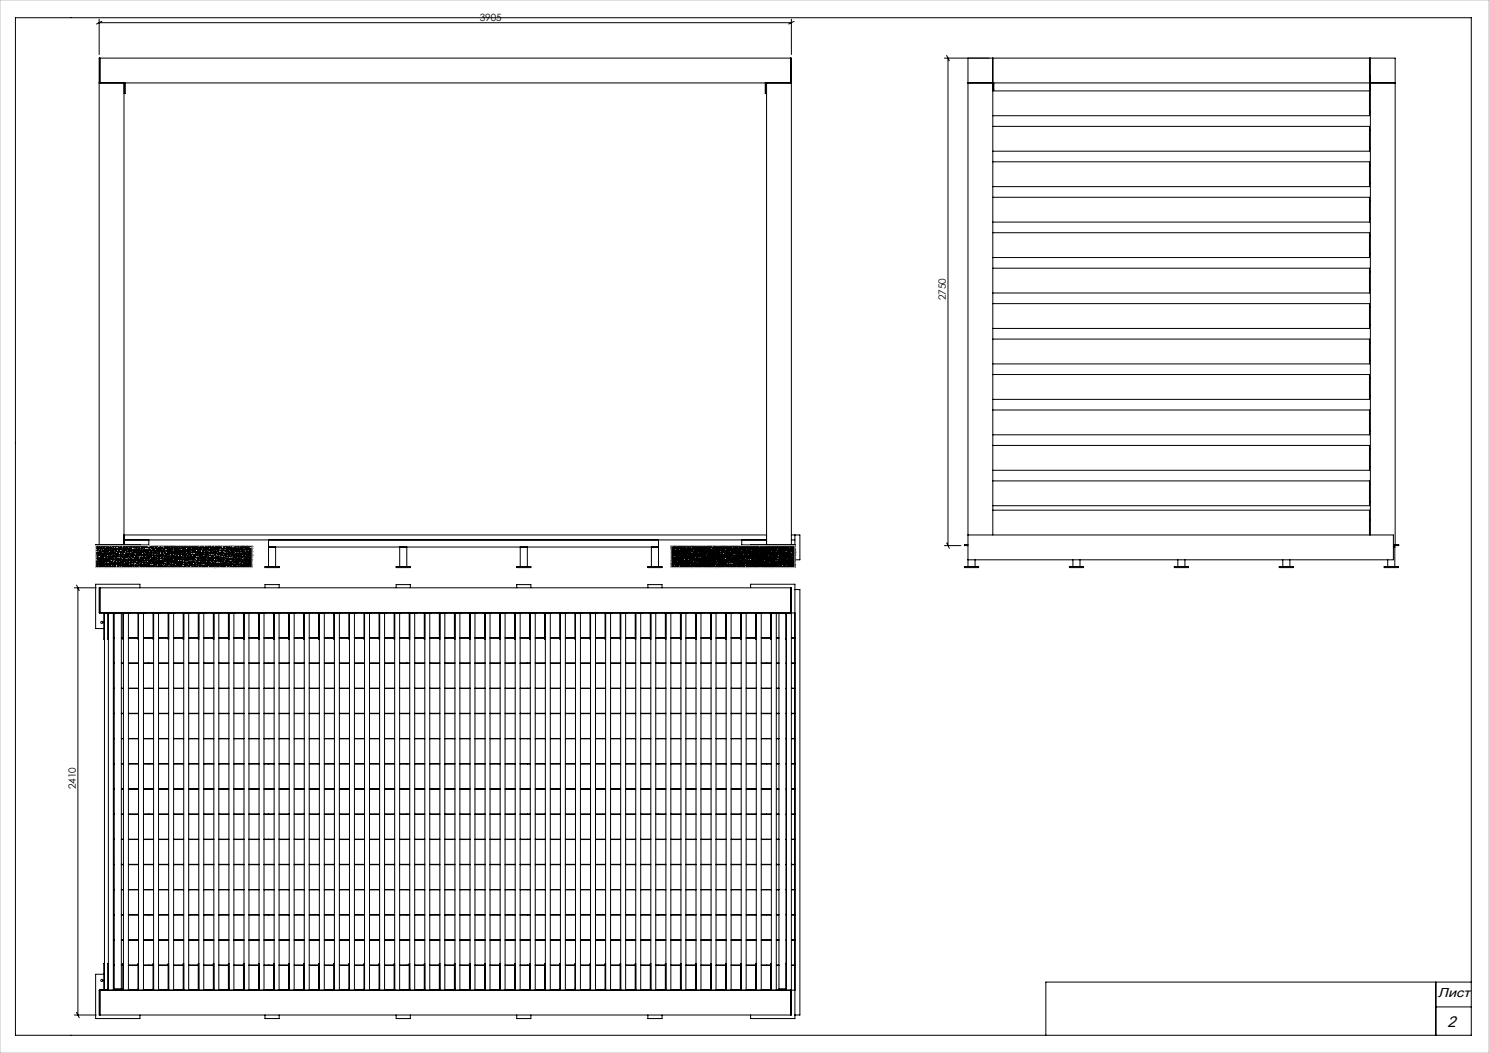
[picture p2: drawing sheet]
<svg xmlns="http://www.w3.org/2000/svg" width="420mm" height="297mm" viewBox="0 0 420 297" stroke-linecap="round" stroke-linejoin="round" font-family="sans-serif">
<defs><g id="words">
<text font-size="4.4" x="408.3" y="289.6">2</text>
<text font-size="3.7" x="405.6" y="281.3">Лист</text>
<g font-size="2.8">
<text x="135.3" y="5.8">3905</text>
<text x="266.8" y="84.7" transform="rotate(-90 266.8 84.7)">2750</text>
<text x="21.4" y="222.7" transform="rotate(-90 21.4 222.7)">2410</text>
</g>
</g></defs>
<g fill="none" stroke="#000" stroke-width=".28">
<path d="M4.4 5h410.6v287h-410.6zM28 5.4v10M28 6.4h195.2M28.2 16.4v7M28.7 6l-1.5 .8M223 16.4v7M223.2 5.4v10M224 6l-1.5 .8M266.4 16.4h119.9M267 15.6l.8 1.6M267.4 16.4v137.5M273 16.4v143.4"/>
<path d="M280 16.4v134.5M386.3 16.4h.2M386.3 16.4v7M386.5 16.4h7v137.2M386.5 16.4v134.5M28 23.4h195.2M35 23.4v130.2M35 23.4v3h.3v-3M215.8 23.4v3h.4M215.9 23.4v3M216.2 23.4v130.2M273 23.4h113.3"/>
<path d="M280 25.6h106.3v7h-106.3M280 35.6h106.3v7h-106.3M280.1 23.4v2h.2v-2M386.3 21.4h.2M386.3 36.6h.2M386.3 31.6h.2M386.3 26.6h.2M386.3 21.4v4h.2M386.5 23.4h7M280 45.6h106.3v7h-106.3M280 55.6h106.3v7h-106.3M386.3 41.6h.2"/>
<path d="M386.3 51.6h.2M386.3 46.6h.2M386.3 56.6h.2M280 65.6h106.3v7h-106.3M280 75.6h106.3v7h-106.3M386.3 71.6h.2M386.3 66.6h.2M386.3 61.6h.2M386.3 76.6h.2M280 85.6h106.3v7h-106.3M280 95.6h106.3v7h-106.3M386.3 91.6h.2"/>
<path d="M386.3 86.6h.2M386.3 81.6h.2M386.3 96.6h.2M280 115.6h106.3v7h-106.3M280 105.6h106.3v7h-106.3M386.3 111.6h.2M386.3 106.6h.2M386.3 101.6h.2M386.3 116.6h.2M280 125.6h106.3v7h-106.3M280 135.6h106.3v7h-106.3M386.3 136.6h.2"/>
<path d="M386.3 131.6h.2M386.3 126.6h.2M386.3 121.6h.2M27 153.6h12.5v.3h-12.5zM27 158.4v.1M27 156.8v.1M27 159.6v.1M27 158.2h.1M27 159.1h.1M27 155.3h.1M27.1 156h.1M27.1 159.4h.1"/>
<path d="M27.1 158.9h.1M27.2 154.7h.1M27.2 158.4l-.1 .1zM27.2 156.8h.1M27.2 159.7h.1M27.2 159.4h.1M27.2 156.3h.1M27.2 154.2h.1M27.3 158.6h.1M27.3 154.3h.1M27.3 157.5h.1M27.3 159.9h.1"/>
<path d="M27.3 159.6h.1M27.3 159.2h.1M27.3 159.4h.1M27.3 157.6h.1M27.3 155.8h.1M27.3 158.7h.1M27.3 154h.1M27.3 155.3h.1M27.3 157.3h.1M27.3 158.2h.1M27.4 156.2h.1M27.4 157.8h.1"/>
<path d="M27.4 158.6h.1M27.4 156.8h.1M27.4 157.3h.1M27.4 155h.1M27.4 156.3h.1M27.4 154.8h.1M27.4 155.3h.1M27.5 154.9h.1M27.4 155.9h.1M27.5 155.4h.1M27.5 158.9h.1M27.5 158.8h.1"/>
<path d="M27.5 154.5h.1M27.5 158.3h.1M27.5 154h.1M27.5 156.7h.1M27.6 156.3h.1M27.6 157.7h.1M27.6 155.8h.1M27.7 157.5h.1M27.6 154.5h.1M27.6 159.3h.1M27.7 159.7h.1M27.7 157.9h.1"/>
<path d="M27.7 156.1h.1M27.7 154.3h.1M27.7 156.8h.1M27.7 158.2h.1M27.8 159.1h.1M27.8 153.9h.1M27.8 154.2h.1M27.8 157.4h.1M27.8 156h.1M27.8 158.3h.1M27.9 157.8h.1M27.9 154.7h.1"/>
<path d="M27.9 155.7h.1M28 156.5h.1M27.9 159.7h.1M27.9 155.2h.1M28 153.6v-137.2h195.2v137.2M28 158.8h.1M28 158.5h.1M28 159.6h.1M28 157.5h.1M28 159.1h.1M28 153.9h.1M28 158.6h.1"/>
<path d="M28.1 158.1h.1M28.1 157.7h.1M28.2 159.1h.1M28.1 156.2h.1M28.1 155.3h.1M28.1 157.2h.1M28.1 156.7h.1M28.1 156.3h.1M28.1 159.3h.1M28.2 155.8h.1M28.2 157.5h.1M28.2 155.7h.1"/>
<path d="M28.2 153.9h.1M28.2 159.8h.1M28.2 155.3h.1M28.2 154.8h.1M28.2 154.4h.1M28.2 158.4h.1M28.2 159.5h.1M28.2 156.6h.1M28.2 159h.1M28.2 157.7h.1M28.2 157.2h.1M28.3 155.6h.1"/>
<path d="M28.3 156.8h.1M28.3 155.1h.1M28.3 155.4l-.1 .1zM28.3 154.6h.1M28.3 157.7h.1M28.4 154.6h.1M28.4 158.2h.1M28.4 158.1h.1M28.4 155.3h.1M28.5 155.6h.1M28.5 159.6h.1M28.5 157.8h.1"/>
<path d="M28.5 156h.1M28.5 157l-.1 .1zM28.5 158.3h.1M28.5 154.2h.1M28.5 159.7h.1M28.5 159.2h.1M28.6 156.1h.1M28.6 157.2h.1M28.6 156.6h.1M28.7 154.5h.1M28.6 156.4h.1M28.7 154.6h.1"/>
<path d="M28.7 154.8h.1M28.7 158.7l-.1 .1zM28.7 154.1h.1M28.7 159.7h.1M28.7 159.9h.1M28.8 159.5h.1M28.8 157.6h.1M28.8 159h.1M28.8 157.5h.1M28.9 157.1h.1M28.8 158.5h.1M28.8 158h.1"/>
<path d="M28.8 157.1h.1M28.8 155.1h.1M28.9 156.6h.1M28.9 155.3h.1M28.9 156.1h.1M28.9 156.2h.1M28.9 155.7h.1M28.9 159.2h.1M28.9 155.2h.1M28.9 158.6h.1M28.9 154.7h.1M29 159.7h.1"/>
<path d="M28.9 154.3h.1M29 156.6h.1M29 159.1h.1M29 159h.1M29 157.3h.1M29 155.5h.1M29 156.1h.1M29 158.5h.1M29 158.3h.1M29 156.5h.1M29 154.7h.1M29 154h.1"/>
<path d="M29.1 159.6h.1M29.1 156.8h.1M29.1 157.7h.1M29.2 156.1h.1M29.1 157.1h.1M29.1 154.6h.1M29.2 154.5h.1M29.2 159.6h.1M29.3 158.3h.1M29.3 154.4h.1M29.3 158.6h.1M29.3 159.2h.1"/>
<path d="M29.4 158.7h.1M29.3 158.1h.1M29.3 159.5h.1M29.3 157.7h.1M29.3 155.9h.1M29.3 154.1h.1M29.3 156h.1M29.4 155.5h.1M29.4 159.1h.1M29.4 154.8h.1M29.5 155.4h.1M29.5 159.8h.1"/>
<path d="M29.6 155h.1M29.5 159.4h.1M29.5 158.9h.1M29.5 156.5h.1M29.5 158.4h.1M29.5 157.9h.1M29.5 157.6h.1M29.5 157.5h.1M29.6 157h.1M29.6 156.5h.1M29.6 154h.1M29.6 156h.1"/>
<path d="M29.6 155.4h.1M29.6 155.6h.1M29.7 157.7h.1M29.6 155.1h.1M29.6 154l-.1 .1zM29.6 156.3h.1M29.6 158h.1M29.7 154.6h.1M29.6 156.6h.1M29.7 157.5h.1M29.7 154.2h.1M29.7 155.5h.1"/>
<path d="M29.7 155h.1M29.7 159h.1M29.8 158.5h.1M29.8 159h.1M29.8 157.2h.1M29.8 155.4h.1M29.8 156.8h.1M29.9 154h.1M29.8 155.7l-.1 .1zM29.8 157.8h.1M29.8 157.6h.1M29.9 160h.1"/>
<path d="M29.9 158.2h.1M29.9 156.4h.1M29.9 154.6h.1M29.9 156h.1M30 159.5h.1M30.1 156.6h.1M30 157.5h.1M30 157.3l-.1 .1zM30 158.3h.1M30 157h.1M30 159.2h.1M30.1 158.6h.1"/>
<path d="M30.1 154.9h.1M30.1 156.1h.1M30.1 154.4h.1M30.1 159.3h.1M30.1 157.5h.1M30.2 155.7h.1M30.2 153.9h.1M30.2 158h.1M30.2 159.7h.1M30.2 159.3h.1M30.2 154.8h.1M30.2 158.9l-.1 .1z"/>
<path d="M30.2 159.8h.1M30.2 158.8h.1M30.2 158.3h.1M30.2 157.8h.1M30.3 155.4h.1M30.3 157.4h.1M30.3 154.5h.1M30.3 156.9h.1M30.3 157.6h.1M30.3 156.4h.1M30.3 159.5h.1M30.3 156h.1"/>
<path d="M30.4 155.6h.1M30.3 159h.1M30.3 155.5h.1M30.4 155h.1M30.4 154.5h.1M30.4 155.4h.1M30.4 156.9h.1M30.4 154.1h.1M30.4 156.3h.1M30.4 156.4h.1M30.5 154.4h.1M30.5 160h.1"/>
<path d="M30.6 158.2h.1M30.5 155.5h.1M30.5 159.1h.1M30.5 157.4h.1M30.6 156.9h.1M30.6 157.8h.1M30.6 154.8h.1M30.6 158.9h.1M30.6 157.1h.1M30.6 155.3h.1M30.7 154.7h.1M30.8 154.6h.1"/>
<path d="M30.7 156.6h.1M30.7 158.9h.1M30.7 159.8h.1M30.7 158h.1M30.7 156.2h.1M30.7 154.4h.1M30.7 158.4h.1M30.8 156.4h.1M30.8 158.3h.1M30.8 155.8h.1M30.8 159.3h.1M30.9 157.2h.1"/>
<path d="M30.8 159.4h.1M30.9 156.1h.1M30.9 157.7h.1M30.9 159.6h.1M30.9 156.8h.1M30.9 153.9h.1M30.9 159.2h.1M31 158.7h.1M31 154.9h.1M31 158.2h.1M31 159.8h.1M31 157.4h.1"/>
<path d="M31.1 159.8h.1M31 155.6h.1M31 157.7h.1M31 154.3h.1M31 157.3h.1M31 156.8h.1M31 156.3h.1M31.1 157.6h.1M31.1 158.4h.1M31.1 155.8h.1M31.1 158.7h.1M31.1 155.4h.1"/>
<path d="M31.1 157.8h.1M31.1 154.9h.1M31.1 154.4h.1M31.1 154h.1M31.2 155.3h.1M31.2 154.3l-.2 .1zM31.2 156.3h.1M31.3 156.2h.1M31.2 158.8h.1M31.3 159.1h.1M31.3 159.8h.1M31.3 156.3h.1"/>
<path d="M31.3 154.5h.1M31.4 158.8h.1M31.3 156.9h.1M31.3 155.9l-.1 .1zM31.4 157.8h.1M31.4 159.9h.1M31.4 154.7h.1M31.4 157.3h.1M31.5 158.7h.1M31.5 156.9h.1M31.5 155.1h.1M31.5 155.6h.1"/>
<path d="M31.5 155.2h.1M31.5 159.7h.1M31.5 157.9h.1M31.5 156.1h.1M31.5 154.7h.1M31.5 154.3h.1M31.5 157.5l-.1 .1zM31.5 158.4h.1M31.6 159.3h.1M31.6 158.3h.1M31.6 156.2h.1M31.6 159.5h.1"/>
<path d="M31.7 159.1h.1M31.8 157.8h.1M31.7 155.7h.1M31.7 158.6h.1M31.7 154h.1M31.7 156.7h.1M31.7 158.1h.1M31.7 154.9h.1M31.7 157.6h.1M31.7 159.1l-.1 .1zM31.7 159.8h.1M31.7 159.9h.1"/>
<path d="M31.7 157.2h.1M31.7 159.3h.1M31.8 156.2h.1M31.8 155.7h.1M31.8 159h.1M31.8 155.3h.1M31.8 157.2h.1M31.8 155.4h.1M31.8 157.7h.1M31.8 154.8h.1M31.8 156.7h.1M31.8 154.3h.1"/>
<path d="M31.9 154.1h.1M31.9 154.7h.1M31.9 155.5h.1M31.9 157.7h.1M31.9 154.2h.1M31.9 156.4h.1M32 157.7h.1M32 159.1h.1M32.1 156.7h.1M32 155.2h.1M32.1 158.8h.1M32.1 156.9h.1"/>
<path d="M32.1 159.2h.1M32.1 157.8h.1M32.1 158.7h.1M32.3 159.4h.1M32.2 154.7h.1M32.2 156.7h.1M32.2 156.2h.1M32.3 154.1h.1M32.3 159.7h.1M32.3 159.9h.1M32.3 158.4h.1M32.3 158.6h.1"/>
<path d="M32.3 156.8h.1M32.3 155h.1M32.3 159.3h.1M32.3 154.6h.1M32.3 157.2h.1M32.3 159.5h.1M32.3 157.7h.1M32.4 155.9h.1M32.4 154.1h.1M32.4 155.8h.1M32.4 159.4h.1M32.4 156.2h.1"/>
<path d="M32.4 159h.1M32.4 158.5h.1M32.4 158h.1M32.4 154.6h.1M32.4 157.5h.1M32.4 154h.1M32.4 157.1h.1M32.5 156.6h.1M32.5 154.9h.1M32.5 158.7h.1M32.5 156.1h.1M32.5 159.9h.1"/>
<path d="M32.5 158.2h.1M32.5 155.7h.1M32.6 158.3h.1M32.5 155.2h.1M32.5 154.7h.1M32.6 154.2h.1M32.6 155.6h.1M32.6 157.7h.1M32.6 158.9h.1M32.6 157.1h.1M32.6 159.2h.1M32.6 155.3h.1"/>
<path d="M32.6 155.5h.1M32.7 154.5l-.1 .1zM32.7 156.4h.1M32.8 154.7h.1M32.7 156.8h.1M32.7 156.6h.1M32.8 159.2h.1M32.8 154h.1M32.8 157.9h.1M32.8 158.1h.1M32.8 157h.1M32.9 156.1l-.2 .1z"/>
<path d="M33 157.3h.1M32.9 157.6h.1M32.9 157.9h.1M32.9 155.6h.1M32.9 154.8h.1M32.9 155h.1M33 158.6h.1M33.1 159.9h.1M33 157.7l-.1 .2zM33 158.4h.1M33.1 159.4h.1M33.1 159.8h.1"/>
<path d="M33.1 156.1h.1M33.1 159.3h.1M33.1 158.9h.1M33.1 158.4h.1M33.1 156.6h.1M33.1 154.8h.1M33.1 156.2h.1M33.2 157.9h.1M33.2 159.6h.1M33.2 157.4h.1M33.2 159.4h.1M33.2 157.6h.1"/>
<path d="M33.2 155.8h.1M33.2 157h.1M33.2 156.5h.1M33.2 154h.1M33.3 156.3h.1M33.2 156h.1M33.2 155h.1M33.2 159.4l-.1 .1zM33.2 157.1h.1M33.2 155.5h.1M33.2 159.9h.1M33.3 155.1h.1"/>
<path d="M33.3 154.6h.1M33.3 154.1h.1M33.3 155h.1M33.3 160h.1M33.3 154.5h.1M33.3 157.7h.1M33.3 154.7h.1M33.5 158.9h.1M33.4 158.1h.1M33.4 156.4h.1M33.5 158.7h.1M33.5 155.5h.1"/>
<path d="M33.5 156.9h.1M33.5 155.1h.1M33.5 159.6h.1M33.5 159.2h.1M33.5 159.1h.1M33.5 155.8h.1M33.7 155.3h.1M33.6 157h.1M33.6 156.5h.1M33.6 157.9h.1M33.7 154.4h.1M33.7 153.9h.1"/>
<path d="M33.7 154.8h.1M33.8 157.9h.1M33.7 156.9h.1M33.8 157.5h.1M33.8 158.5h.1M33.8 159.7h.1M33.8 159.4h.1M33.8 159.2h.1M33.8 154.9h.1M33.8 158.8h.1M33.9 158.3h.1M33.9 157.8h.1"/>
<path d="M33.9 156.3h.1M33.9 159h.1M34 154.2h.1M33.9 157.3h.1M33.9 158.5h.1M33.9 156.9h.1M33.9 157.9h.1M33.9 156.4h.1M33.9 156.5h.1M34 155.9h.1M34 154.7h.1M34 154.1h.1"/>
<path d="M34 156.4h.1M34 155.5h.1M34 155h.1M34 159.2h.1M34 160h.1M34 157.4h.1M34 154.5h.1M34 155.6h.1M34 154h.1M34.1 159.5h.1M34.2 156.9h.1M34.1 157.8h.1"/>
<path d="M34.1 159h.1M34.1 156.9h.1M34.2 155.5h.1M34.2 154.7l-.1 .2zM34.2 156.5h.1M34.2 154.4h.1M34.3 159.5h.1M34.3 158.4h.1M34.3 157.9h.1M34.3 158.6h.1M34.3 159.2h.1M34.3 156.8h.1"/>
<path d="M34.3 155h.1M34.3 155.9h.1M34.4 154.8h.1M34.4 155.4h.1M34.4 157h.1M34.4 156.4l-.1 .1zM34.4 157.9h.1M34.5 155.8h.1M34.4 158.9h.1M34.5 156.4h.1M34.5 159.6h.1M34.5 159.1h.1"/>
<path d="M34.5 155.9h.1M34.6 158.5h.1M34.6 158l-.2 .1zM34.6 158.7h.1M34.6 159.9h.1M34.6 158.2h.1M34.6 159.4h.1M34.6 157.7h.1M34.6 157.2h.1M34.6 156.8h.1M34.6 157.9h.1M34.7 156.3h.1"/>
<path d="M34.7 157.4h.1M34.7 155.8h.1M34.7 155.4h.1M34.7 154.9h.1M34.7 154.4h.1M34.7 154.1h.1M34.7 154.8h.1M34.7 153.9h.1M34.8 154.8h.1M34.7 155h.1M34.7 159.6l-.1 .1zM34.7 156.9h.1"/>
<path d="M34.8 160h.1M34.8 159.9h.1M34.8 158.1h.1M34.8 156.4h.1M34.8 154.6h.1M34.8 158.4h.1M34.8 159.1h.1M34.8 157.3h.1M34.8 155.5h.1M34.8 157.8h.1M34.9 155.8h.1M35 157.4h.1"/>
<path d="M34.9 155.6h.1M34.9 159.9h.1M34.9 156.5h.1M34.9 158h.1M34.9 159.4h.1M35 152.3h181.2M35 150.9h181.2M35 157.3h.1M35 156.8h.1M35 159.3h.1M35.1 154.8h.1M35.1 154.3h.1"/>
<path d="M35.1 158.5h.1M35.1 156.7h.1M35.1 157.1h.1M35.1 154.9h.1M35.1 153.9h.1M35.1 159.1h.1M35.1 158h.1M35.2 157.8h.1M35.2 154.9h.1M35.3 156.4h.1M35.2 155.3h.1M35.2 160h.1"/>
<path d="M35.3 159.5h.1M35.3 159h.1M35.3 158.6h.1M35.3 159.3h.1M35.3 158.5h.1M35.3 158.1h.1M35.3 158.8h.1M35.3 157.6h.1M35.4 157.1h.1M35.4 156.7h.1M35.4 154.9h.1M35.4 156.8h.1"/>
<path d="M35.4 156.2h.1M35.4 156.3h.1M35.5 159h.1M35.4 155.7h.1M35.4 155.3h.1M35.4 154.8h.1M35.5 154.3h.1M35.5 154.2h.1M35.5 159.8h.1M35.5 154.1h.1M35.5 155.1h.1M35.5 157.3h.1"/>
<path d="M35.6 156h.1M35.7 155.4h.1M35.6 159.8h.1M35.6 158h.1M35.6 157.8h.1M35.6 156.2h.1M35.6 154.4h.1M35.6 154.7h.1M35.7 159h.1M35.7 157.2h.1M35.7 158.8h.1M35.7 155.6h.1"/>
<path d="M35.7 158.3h.1M35.7 155l-.1 .1zM35.7 156.5h.1M35.8 158h.1M35.8 156.2h.1M35.8 157h.1M35.8 155.7h.1M35.8 159.3h.1M35.9 157.1h.1M35.9 156.6l-.1 .1zM35.9 158h.1M35.9 156.7h.1"/>
<path d="M36 154.3h.1M35.9 158.3h.1M35.9 156.5h.1M35.9 154.7h.1M36 154.9h.1M36 158.1h.1M36 159.9h.1M36 159.4h.1M36 154.1h.1M36 158.9h.1M36 158.5h.1M36 158h.1"/>
<path d="M36 158.2h.1M36.1 157.5h.1M36.1 157.7h.1M36.1 158.2l-.1 .1zM36.1 158.6h.1M36.1 157h.1M36.2 157h.1M36.1 159.5h.1M36.1 156.6h.1M36.1 156.1h.1M36.1 155.6h.1M36.2 155.2h.1"/>
<path d="M36.2 159.2h.1M36.2 156.4h.1M36.2 154.7h.1M36.2 154.2h.1M36.2 153.9h.1M36.2 158.7h.1M36.3 159.6h.1M36.3 155.1h.1M36.3 159.8l-.2 .1zM36.3 156.1h.1M36.4 157.8h.1M36.4 159.7h.1"/>
<path d="M36.4 155h.1M36.4 157.7h.1M36.4 157.9h.1M36.4 156.1h.1M36.4 154.3h.1M36.4 155.6h.1M36.5 155.9h.1M36.4 157.1h.1M36.5 156.6h.1M36.5 158.8h.1M36.5 157h.1M36.5 155.2h.1"/>
<path d="M36.5 155.1h.1M36.5 154.6h.1M36.6 159.3h.1M36.6 156.1h.1M36.6 158.1h.1M36.7 158.6h.1M36.6 157.1h.1M36.7 158h.1M36.7 155.6h.1M36.7 159.8h.1M36.7 159.3h.1M36.7 154.9h.1"/>
<path d="M36.7 159.7h.1M36.7 158.8h.1M36.7 159.1h.1M36.7 158.4h.1M36.8 160h.1M36.8 157.9h.1M36.8 158.2h.1M36.8 156.4h.1M36.8 154.6h.1M36.8 157.4h.1M36.8 157.1h.1M36.9 154.9h.1"/>
<path d="M36.8 157h.1M36.8 156.6h.1M36.8 156.5h.1M36.8 156h.1M36.8 158.6h.1M36.9 155.5h.1M36.9 159.5h.1M36.9 155.1h.1M36.9 154.5h.1M36.9 154.6h.1M36.9 154h.1M36.9 154.1h.1"/>
<path d="M36.9 156.4h.1M36.9 157.6h.1M37 157.6h.1M37 158.2h.1M37 154.2h.1M37 155.1h.1M37 155h.1M37.1 159.1h.1M37.1 158.6h.1M37.1 157.9h.1M37.2 156.5h.1M37.2 159.3h.1"/>
<path d="M37.2 156h.1M37.2 155.7h.1M37.2 153.9v.1M37.2 154h.1M37.2 155.2l-.1 .1zM37.2 156.6h.1M37.3 159.5h.1M37.3 157.7h.1M37.3 159.6h.1M37.3 155.9h.1M37.3 154.1h.1M37.4 156.5h.1"/>
<path d="M37.3 158.7h.1M37.3 156.9h.1M37.3 159.4h.1M37.3 155.1h.1M37.3 157h.1M37.4 157.2h.1M37.4 156.8l-.1 .1zM37.4 155.1h.1M37.4 154.5h.1M37.4 158.1h.1M37.4 159.7h.1M37.5 159.1h.1"/>
<path d="M37.4 159.2h.1M37.5 158.5h.1M37.5 158.7h.1M37.5 155h.1M37.5 158h.1M37.5 158.3h.1M37.5 157.8h.1M37.5 157.3h.1M37.5 156.8h.1M37.5 156h.1M37.6 156.4h.1M37.6 155.5h.1"/>
<path d="M37.6 155.9h.1M37.6 158.4l-.1 .2zM37.6 155.4h.1M37.6 159.8h.1M37.6 158.6h.1M37.6 158h.1M37.6 156.2h.1M37.6 154.4h.1M37.6 155h.1M37.6 159.6h.1M37.6 154.5h.1M37.6 159h.1"/>
<path d="M37.7 155.5h.1M37.6 154h.1M37.7 156.4h.1M37.7 156.5h.1M37.8 154.2h.1M37.8 155.1h.1M37.8 153.9h.1M37.9 158.1h.1M37.8 157.2h.1M37.8 158h.1M37.9 157.5h.1M37.9 157.9h.1"/>
<path d="M37.9 155.4h.1M37.9 154.9h.1M38 155.7h.1M38 156.6h.1M38.1 154.4h.1M38 158.3h.1M38 158.5h.1M38.1 159.4h.1M38.1 155.9h.1M38.1 157.6h.1M38.1 155.8h.1M38.1 154h.1"/>
<path d="M38.2 157.1h.1M38.1 160h.1M38.1 158.5h.1M38.1 156.7h.1M38.1 154.9h.1M38.2 157.2h.1M38.2 159.5h.1M38.2 159.6h.1M38.2 158.1h.1M38.2 159.1h.1M38.2 158.6h.1M38.2 157.4h.1"/>
<path d="M38.2 158.2h.1M38.2 154.1h.1M38.2 157.7h.1M38.2 156.9h.1M38.2 155h.1M38.3 156.7h.1M38.3 156.3h.1M38.4 159.7h.1M38.3 154.9h.1M38.3 155.8h.1M38.3 154.3h.1M38.3 155.3h.1"/>
<path d="M38.3 158.7h.1M38.4 154.4h.1M38.4 153.9h.1M38.4 159.6h.1M38.4 157.9h.1M38.4 155.2h.1M38.4 156.1h.1M38.4 154.3h.1M38.4 156.5h.1M38.5 155.3h.1M38.5 153.9h.1M38.6 156h.1"/>
<path d="M38.5 159.4h.1M38.5 154.3h.1M38.5 158.9h.1M38.5 155.2h.1M38.6 156.9h.1M38.6 156.3h.1M38.6 157.9h.1M38.7 158.7h.1M38.7 154.3h.1M38.7 159.9h.1M38.7 155.7h.1M38.7 155.4l-.1 .2z"/>
<path d="M38.7 156.7h.1M38.8 157.3h.1M38.9 155h.1M38.8 154.8h.1M38.8 159.4h.1M38.9 160h.1M38.9 159.5h.1M38.9 158.9h.1M38.9 159h.1M38.9 158.3h.1M38.9 159.2h.1M38.9 157.2h.1"/>
<path d="M38.9 157.4h.1M38.9 158.5h.1M38.9 157.1l-.1 .1zM38.9 155.6h.1M38.9 158.1h.1M38.9 157.6h.1M39 156.3h.1M39 157.1h.1M39 158.4h.1M39 156.6h.1M39 154.8h.1M39 155.8h.1"/>
<path d="M39.1 157.7h.1M39 156.7h.1M39 155h.1M39 156.2h.1M39 155.7h.1M39 155.2h.1M39 159.4h.1M39.1 154.8h.1M39.1 154.3h.1M39.1 158.7l-.1 .1zM39.1 158.7h.1M39.1 156.8h.1"/>
<path d="M39.1 159.6h.1M39.3 154h.1M39.2 156.5h.1M39.2 154.2h.1M39.2 159.4h.1M39.2 159.5h.1M39.2 154.2l.1 .1M39.3 157.7h.1M39.3 156h.1M39.3 158.3h.1M39.3 154.2h.1M39.3 154.3h.1"/>
<path d="M39.3 157.8h.1M39.3 155.2h.1M39.4 156.6h.1M39.3 155.7h.1M39.4 155.2h.1M39.4 158h.1M39.4 158.8h.1M39.4 155.3h.1M39.5 155.8h.1M39.6 159.3h.1M39.5 156.7h.1M39.5 156.2h.1"/>
<path d="M39.6 159.8h.1M39.6 159.5h.1M39.6 159.9h.1M39.6 159.4h.1M39.6 157.7h.1M39.6 158.9h.1M39.6 156.3h.1M39.6 157.2h.1M39.6 158.4h.1M39.7 158h.1M39.8 155.6h.1M39.7 157.5h.1"/>
<path d="M39.7 158.2h.1M39.7 157h.1M39.7 155.2h.1M39.7 156.5h.1M39.7 154.7h.1M39.7 159.1h.1M39.7 156.1h.1M39.7 157.3h.1M39.7 155.5h.1M39.7 155.1h.1M39.8 155.1h.1M39.8 154.7h.1"/>
<path d="M39.8 158.2h.1M39.8 156.4h.1M39.8 154.2h.1M39.9 158.2h.1M39.8 157.4h.1M39.9 158.7h.1M39.9 155.7h.1M39.9 159.6h.1M39.9 159.7h.1M39.9 159.2h.1M39.9 156.5h.1M40 157.2h.1"/>
<path d="M40.1 154.6h.1M40 156.7h.1M40 154.3h.1M40 158.5h.1M40 155.2h.1M40.1 154.1l-.2 .1zM40.1 159.4h.1M40.1 157.6h.1M40.1 155.8h.1M40.1 154h.1M40.1 154.1h.1M40.1 158h.1"/>
<path d="M40.2 157.7h.1M40.3 157.2h.1M40.2 155.8h.1M40.2 159.5h.1M40.2 155.7l-.1 .1zM40.2 155.1h.1M40.2 156.7h.1M40.3 154.3h.1M40.3 159.2h.1M40.3 158.7h.1M40.3 159.8h.1M40.4 159.8h.1"/>
<path d="M40.3 159.3h.1M40.3 159.5h.1M40.4 158.8h.1M40.4 156.6h.1M40.4 158.3h.1M40.4 156.1h.1M40.4 157.9h.1M40.4 157.4h.1M40.4 157.3h.1M40.4 157.3l-.1 .1zM40.4 156.9h.1M40.4 158.2h.1"/>
<path d="M40.4 156.4h.1M40.5 154.1h.1M40.5 155.3h.1M40.5 159.7h.1M40.5 156h.1M40.5 155.5h.1M40.5 155h.1M40.5 155.1h.1M40.5 154.6h.1M40.6 156.2h.1M40.5 157.1h.1M40.6 159h.1"/>
<path d="M40.6 157.2h.1M40.6 155.4h.1M40.6 159.9h.1M40.6 158.9l-.1 .1zM40.6 154.5h.1M40.6 158.1h.1M40.6 158.8h.1M40.6 156.3h.1M40.6 159.7h.1M40.7 156.4h.1M40.7 158.6h.1M40.8 158.8h.1"/>
<path d="M40.7 158.1h.1M40.7 156.6h.1M40.7 156.1h.1M40.8 155.5h.1M40.8 154.4h.1M40.8 155.3h.1M40.8 159.1h.1M40.9 157.5h.1M41 155.1h.1M40.9 159.3h.1M40.9 158h.1M40.9 155.7h.1"/>
<path d="M40.9 156.6h.1M41 155.8h.1M41 154h.1M41 156.8h.1M41.1 157.8h.1M41 159.7h.1M41 158.1h.1M41.1 158.5h.1M41.1 159.2h.1M41.1 157.6h.1M41.1 158.7h.1M41.1 158.2h.1"/>
<path d="M41.1 159.5h.1M41.1 155.5h.1M41.1 157.3h.1M41.1 155h.1M41.1 156.8h.1M41.2 156.4h.1M41.2 157.3h.1M41.2 155.9h.1M41.2 155.4h.1M41.2 158.2h.1M41.2 158.6h.1M41.3 154.1h.1"/>
<path d="M41.2 154.9h.1M41.2 154.5h.1M41.2 159.6h.1M41.3 154h.1M41.3 155.1h.1M41.3 154.4h.1M41.3 156h.1M41.4 159.6h.1M41.5 156.7h.1M41.4 158.8h.1M41.4 157h.1M41.4 155.2h.1"/>
<path d="M41.4 159.7h.1M41.4 157.5h.1M41.4 159.8h.1M41.4 158h.1M41.5 156.2h.1M41.5 154.4h.1M41.5 156.6h.1M41.5 155.4h.1M41.5 154.9h.1M41.6 159.4h.1M41.6 155.3h.1M41.6 154.3l-.1 .1z"/>
<path d="M41.6 158h.1M41.7 155.4h.1M41.7 158.1h.1M41.7 156.5h.1M41.8 155.7h.1M41.7 159.5h.1M41.7 159.1h.1M41.7 159h.1M41.7 157.3h.1M41.7 155.5h.1M41.7 155.9h.1M41.8 155.9l-.2 .1z"/>
<path d="M41.8 156.8h.1M41.8 159.6h.1M41.8 156.9h.1M41.8 159.1h.1M41.8 156.4h.1M41.8 158.6h.1M41.8 158.1h.1M41.9 157.7h.1M41.9 159.6h.1M41.9 157.2h.1M42 158.3h.1M41.9 154.4h.1"/>
<path d="M41.8 157.6h.1M41.9 160h.1M41.9 156.7h.1M41.9 156.3h.1M41.9 155.8h.1M41.9 155.3h.1M41.9 157.3h.1M41.9 157.5l-.1 .1zM42 154.8h.1M42 157.4h.1M42 154.4h.1M42 152.3v1.4h-2.5"/>
<path d="M42 155.1h.1M42 154.9h.1M42.2 154.7h.1M42.1 158.6h.1M42.1 159h.1M42.1 158.4h.1M42.1 159.1l-.1 .2zM42.1 158.8h.1M42.2 159.7h.1M42.2 156.4h.1M42.2 155.9h.1M42.3 157.3h.1"/>
<path d="M42.2 158.7h.1M42.2 156.6h.1M42.2 156.9h.1M42.2 155.1h.1M42.3 159.4h.1M42.3 159.7h.1M42.3 159.6h.1M42.3 157.8h.1M42.3 156h.1M42.3 154.2h.1M42.3 154.4h.1M42.3 154.5h.1"/>
<path d="M42.3 155.3h.1M42.3 156.9h.1M42.5 159.9h.1M42.4 154.3h.1M42.4 158.1h.1M42.5 158.4h.1M42.5 157.9h.1M42.5 155.9h.1M42.5 155.5h.1M42.5 159.5h.1M42.5 156.8h.1M42.5 159h.1"/>
<path d="M42.5 155.8h.1M42.5 158.5h.1M42.6 155.3h.1M42.6 159h.1M42.7 156.3h.1M42.6 157.2h.1M42.6 158h.1M42.6 155.4h.1M42.6 157.6h.1M42.6 157.1h.1M42.6 156.6h.1M42.6 159.6h.1"/>
<path d="M42.6 158.9h.1M42.6 156.2h.1M42.6 155.7h.1M42.7 155.2h.1M42.7 154.7h.1M42.7 156.6h.1M42.7 157.4h.1M42.7 154.3h.1M42.8 158.9h.1M42.7 158.3h.1M42.8 159.9h.1M42.8 155.2h.1"/>
<path d="M42.8 157.8h.1M42.9 157.3h.1M42.9 153.9h.1M42.9 157.7h.1M42.9 158.9h.1M43 155.2h.1M42.9 155.3h.1M42.9 159.8h.1M42.9 154.8h.1M43 156.7h.1M43 158.3h.1M43 158.5h.1"/>
<path d="M43.1 154.9h.1M43.1 154.5h.1M43.2 157.9h.1M43.1 155.8h.1M43.1 155.4h.1M43.1 154.5l-.1 .1zM43.1 158.7h.1M43.1 159.5h.1M43.1 157.7h.1M43.1 155.9h.1M43.1 154.1h.1M43.1 159.8h.1"/>
<path d="M43.1 159.3h.1M43.2 158.1h.1M43.2 157.3h.1M43.2 159.8h.1M43.2 156.8h.1M43.2 159.4h.1M43.2 158.9h.1M43.3 154.2h.1M43.3 155.9h.1M43.3 158.4h.1M43.3 156.1l-.1 .2zM43.3 156.8h.1"/>
<path d="M43.3 158h.1M43.3 154.7h.1M43.2 159.9h.1M43.3 157.5h.1M43.3 157h.1M43.3 154.6h.1M43.3 156.5h.1M43.3 156.1h.1M43.4 155.6h.1M43.4 157.8h.1M43.4 159.6h.1M43.4 155.1h.1"/>
<path d="M43.4 158.8h.1M43.4 157h.1M43.4 155.2h.1M43.4 154.6h.1M43.5 156.8h.1M43.4 154.2h.1M43.5 157.4h.1M43.5 157.8l-.2 .1zM43.5 158.3h.1M43.5 159.3h.1M43.5 155.6h.1M43.5 158.8h.1"/>
<path d="M43.5 155.2h.1M43.7 159.5h.1M43.6 156.7h.1M43.6 156.2h.1M43.6 153.9h.1M43.6 159.4l-.1 .1zM43.7 158.9h.1M43.7 154.1h.1M43.7 159.8h.1M43.7 156.7h.1M43.7 157.2h.1M43.9 155.8h.1"/>
<path d="M43.8 154.5h.1M43.8 154.6h.1M43.8 155.4h.1M43.9 158.4h.1M43.9 158.7h.1M43.9 156.6h.1M43.9 154.8h.1M43.9 158.2h.1M44 158.4h.1M43.9 157.7h.1M43.9 159.3h.1M43.9 157.5h.1"/>
<path d="M43.9 155.7h.1M43.9 153.9h.1M43.9 159.7h.1M44 156.2h.1M44 159.3h.1M44 155.6h.1M44 158.8h.1M44 158.3h.1M44 156h.1M44 157.8h.1M44 157.4h.1M44 156.9h.1"/>
<path d="M44 159.2h.1M44.1 156.9h.1M44.1 156.4h.1M44.1 156h.1M44.2 154.8h.1M44.1 155.5h.1M44.1 158.8h.1M44.1 156.6h.1M44.1 155h.1M44.1 159.6h.1M44.1 154.5h.1M44.2 154.1h.1"/>
<path d="M44.2 157.4h.1M44.2 158.7h.1M44.2 156.9h.1M44.2 155.1h.1M44.2 158.4h.1M44.3 158.2h.1M44.4 157.4h.1M44.3 157.6h.1M44.3 155.2h.1M44.3 159.9h.1M44.3 155.6h.1M44.3 154.6h.1"/>
<path d="M44.3 155.1h.1M44.4 154h.1M44.4 158.9h.1M44.4 158.6h.1M44.4 159.8h.1M44.5 156.1h.1M44.5 156.7h.1M44.5 155.7h.1M44.6 159.6h.1M44.6 154.5h.1M44.6 155.4h.1M44.6 154.8l-.1 .1z"/>
<path d="M44.7 156.4h.1M44.6 157.6h.1M44.6 157.1h.1M44.7 159.6h.1M44.7 159.2h.1M44.7 158.2h.1M44.7 155h.1M44.7 154.6h.1M44.7 158.7h.1M44.7 154.5h.1M44.7 156.9h.1M44.7 157.7h.1"/>
<path d="M44.9 159h.1M44.8 159.2h.1M44.8 157.4h.1M44.8 157.3h.1M44.8 155.6h.1M44.8 156h.1M44.8 156.8h.1M44.8 156.4l-.1 .1zM44.8 158.1h.1M44.8 156.9h.1M44.8 156.3h.1M44.8 155.9h.1"/>
<path d="M44.8 155.4h.1M44.8 154.9h.1M44.9 155.5h.1M44.9 154.4h.1M44.9 154h.1M44.9 159.7h.1M44.9 159.6h.1M44.9 157.8h.1M44.9 159.1h.1M45 155.4h.1M45 157.5h.1M45 158l-.1 .1z"/>
<path d="M45 158.4h.1M45 157h.1M45 156.5h.1M45 158.6h.1M45 156.8h.1M45 155h.1M45.1 155.3h.1M45.1 154.5h.1M45.1 154h.1M45.2 158h.1M45.1 158.9h.1M45.2 154h.1"/>
<path d="M45.2 157.5h.1M45.2 159.6l-.1 .1zM45.2 159h.1M45.2 159.9h.1M45.2 155h.1M45.3 156.8h.1M45.4 154.3h.1M45.3 159h.1M45.3 158.5h.1M45.3 160h.1M45.3 154.6h.1M45.4 155.5h.1"/>
<path d="M45.4 154.7h.1M45.4 156.5h.1M45.4 156h.1M45.4 159.5h.1M45.4 159.1h.1M45.4 158.6h.1M45.4 158.1h.1M45.5 157h.1M45.4 153.9h.1M45.5 158.2h.1M45.5 159.5h.1M45.5 157.7h.1"/>
<path d="M45.5 157.2h.1M45.5 156.7h.1M45.5 156.2h.1M45.5 159.9h.1M45.5 156h.1M45.5 158.1h.1M45.5 155.8h.1M45.5 156.3h.1M45.5 154.5h.1M45.5 155.3h.1M45.6 155.8h.1M45.6 154.8h.1"/>
<path d="M45.6 154.3h.1M45.6 159h.1M45.6 157.3h.1M45.6 155.5h.1M45.7 159.6h.1M45.6 154.4h.1M45.7 159.7h.1M45.7 158.5h.1M45.7 158h.1M45.7 157.5h.1M45.7 155.9h.1M45.7 156.9h.1"/>
<path d="M45.8 158.4h.1M45.8 155.4h.1M45.9 155.9h.1M45.8 155.3h.1M45.8 159h.1M45.9 158.4h.1M45.9 156.6h.1M45.9 154.8h.1M45.9 156.4h.1M45.9 154h.1M45.9 159h.1M45.9 157.9h.1"/>
<path d="M46 158.6h.1M45.9 159.9h.1M46 160h.1M46 156.8h.1M46 157.9h.1M46.1 157.4h.1M46.1 154.6h.1M46.1 155.5h.1M46.1 155l-.1 .1zM46.1 159.9h.1M46.1 155.4h.1M46.1 159.4h.1"/>
<path d="M46.1 154.8h.1M46.2 154.9h.1M46.1 159h.1M46.2 158.5h.1M46.2 158h.1M46.2 157.5h.1M46.2 158.4h.1M46.2 158.3h.1M46.2 157.1h.1M46.2 156.6h.1M46.3 156.1h.1M46.3 155.7h.1"/>
<path d="M46.3 155.8h.1M46.3 155.2h.1M46.4 157.5h.1M46.3 156.6l-.1 .1zM46.3 154.7h.1M46.3 157h.1M46.3 154.2h.1M46.3 159.9h.1M46.4 159.8h.1M46.4 159.4h.1M46.4 158h.1M46.4 156.2h.1"/>
<path d="M46.4 154.4h.1M46.4 154.8h.1M46.4 159.7h.1M46.4 158.9h.1M46.4 157.4h.1M46.4 157.1h.1M46.4 155.3h.1M46.4 156.8h.1M46.5 153.9h.1M46.5 157.5h.1M46.5 158.2l-.1 .2zM46.5 154.8h.1"/>
<path d="M46.5 158.5h.1M46.5 154.3h.1M46.6 155.3h.1M46.6 155.9h.1M46.6 157.8h.1M46.7 156.5h.1M46.7 155.3h.1M46.7 154.1h.1M46.7 159.9l-.1 .1zM46.7 159h.1M46.7 158.3h.1M46.7 154.7h.1"/>
<path d="M46.7 159.9h.1M46.7 159.4h.1M46.7 158.9h.1M46.8 156.9h.1M46.8 156.8h.1M46.9 159.1h.1M46.8 156.3h.1M46.8 159.8h.1M46.8 154.6h.1M46.9 159.3h.1M46.9 154.2h.1M46.9 155.5h.1"/>
<path d="M46.9 159.9h.1M46.9 158.9h.1M46.9 158.4h.1M46.9 157.9h.1M46.9 157.4h.1M46.9 157h.1M47 157.3h.1M47 156.5h.1M47 158h.1M47 158.3h.1M47 156h.1M47.1 155.5h.1"/>
<path d="M47 155.6h.1M47 155.1h.1M47 154.7h.1M47 154.6h.1M47 156.1h.1M47 154.1h.1M47.1 157h.1M47.1 158.8h.1M47.1 158.3h.1M47.1 153.9h.1M47.2 158.1h.1M47.2 156.2h.1"/>
<path d="M47.2 159.1h.1M47.2 159.8h.1M47.2 155.7h.1M47.2 159.6h.1M47.2 157.8h.1M47.2 156h.1M47.2 154.2h.1M47.2 158.8h.1M47.2 157h.1M47.2 157.6h.1M47.2 159.3h.1M47.2 155.2h.1"/>
<path d="M47.3 158.5h.1M47.3 156.7h.1M47.3 155.4h.1M47.4 154.4h.1M47.4 154.9h.1M47.4 154.2h.1M47.4 154.1h.1M47.4 159.1h.1M47.5 158.2h.1M47.5 160h.1M47.5 157.7h.1M47.6 157.1h.1"/>
<path d="M47.5 159.9h.1M47.5 158.1h.1M47.5 156.9h.1M47.5 156.3h.1M47.5 154.5h.1M47.5 155.7h.1M47.6 155.2h.1M47.6 159.7h.1M47.6 159.2h.1M47.6 156h.1M47.6 158.8h.1M47.6 154.6h.1"/>
<path d="M47.6 158.3h.1M47.6 158.7h.1M47.6 155.6h.1M47.6 155.2l-.1 .1zM47.6 157.8h.1M47.7 159.7h.1M47.6 157.4h.1M47.7 156.9h.1M47.7 156.4h.1M47.7 155.9h.1M47.7 156.2h.1M47.7 155.5h.1"/>
<path d="M47.7 158.3h.1M47.7 155h.1M47.7 154.5h.1M47.8 154h.1M47.8 159.7h.1M47.8 157h.1M47.8 156.1h.1M47.8 156.9l-.1 .1zM47.8 157.7h.1M47.9 156h.1M47.8 157.2h.1M47.9 153.9h.1"/>
<path d="M47.9 155.1h.1M47.9 159.8h.1M47.9 154.6h.1M48 158.2h.1M48.1 158.7h.1M48 157.6h.1M48 158.5l-.1 .1zM48 159.5h.1M48 157.7h.1M48 155.9h.1M48 154.1h.1M48 158.5h.1"/>
<path d="M48.1 158.6h.1M48.1 156.8h.1M48.1 155.6h.1M48.1 155h.1M48.1 155.4h.1M48.1 159.7h.1M48.1 159.2h.1M48.3 155h.1M48.2 159.2h.1M48.2 154.1h.1M48.2 159.1h.1M48.2 157.1h.1"/>
<path d="M48.2 153.9h.1M48.2 156.6h.1M48.2 160h.1M48.3 154.6h.1M48.3 156.9h.1M48.3 159.6h.1M48.3 154h.1M48.3 159.1h.1M48.3 158.7h.1M48.4 157.7h.1M48.3 158.2h.1M48.3 159.8h.1"/>
<path d="M48.4 158h.1M48.4 156.2h.1M48.4 154.4h.1M48.4 154.7h.1M48.4 157.6h.1M48.4 157.2h.1M48.4 155.6h.1M48.4 156.8h.1M48.4 155.1h.1M48.4 156.3h.1M48.4 155.8h.1M48.4 155h.1"/>
<path d="M48.5 155.4h.1M48.5 154.9h.1M48.5 158.4h.1M48.5 154.4h.1M48.5 159.1h.1M48.5 153.9h.1M48.5 158.6h.1M48.6 154h.1M48.6 156.2h.1M48.6 156.6h.1M48.6 157.1h.1M48.6 156.1h.1"/>
<path d="M48.7 154h.1M48.7 159.6h.1M48.8 156.6h.1M48.7 159.8h.1M48.7 157.1h.1M48.8 157.6h.1M48.8 158.6h.1M48.8 157.1h.1M48.8 154.5h.1M48.8 159.3h.1M48.8 157.5h.1M48.8 155.4h.1"/>
<path d="M48.8 155.7h.1M48.8 153.9h.1M48.9 158.6h.1M48.9 158.1h.1M48.9 158.5h.1M48.9 156.7h.1M48.9 154.9h.1M48.8 154h.1M48.9 154.1h.1M48.9 156h.1M49 159.1h.1M49 155.5h.1"/>
<path d="M49 158.2h.1M49 160h.1M49.1 155.6h.1M49 159.5h.1M49 156.9h.1M49 159h.1M49.1 158.6h.1M49.1 158.1h.1M49.1 157.6h.1M49.1 157.1h.1M49.1 156.5h.1M49.1 154.7h.1"/>
<path d="M49.1 156.7h.1M49.1 155.5l-.1 .1zM49.1 156.2h.1M49.2 155.7h.1M49.2 159.6h.1M49.2 155.3h.1M49.2 157.8h.1M49.3 158.2h.1M49.2 156h.1M49.2 154.2h.1M49.2 153.9h.1M49.2 154.8h.1"/>
<path d="M49.2 159.3h.1M49.2 154.3h.1M49.2 154h.1M49.2 158.4h.1M49.2 158h.1M49.3 157.5h.1M49.3 156.2h.1M49.3 155.4h.1M49.3 157.1l-.1 .1zM49.3 157.1h.1M49.3 154.9h.1M49.5 154.6h.1"/>
<path d="M49.4 154h.1M49.4 158.5h.1M49.4 155.1h.1M49.4 159.9h.1M49.5 155.9h.1M49.5 157.7h.1M49.5 158.7l-.1 .1zM49.6 157.2h.1M49.5 158.6h.1M49.6 159.5h.1M49.6 155.5h.1M49.6 157.4h.1"/>
<path d="M49.6 156.1h.1M49.6 156.9h.1M49.7 159.2h.1M49.7 157.4h.1M49.7 155.6h.1M49.7 159.9h.1M49.7 154.9h.1M49.7 154.2h.1M49.7 154.4h.1M49.7 159.1h.1M49.7 158.3h.1M49.7 156.5h.1"/>
<path d="M49.7 154.7h.1M49.7 159.4h.1M49.8 158.9h.1M49.8 158.5h.1M49.8 157.9h.1M49.8 158h.1M49.8 156.9h.1M49.8 157.5h.1M49.8 157.2h.1M49.8 157.1h.1M49.8 156.6h.1M49.9 155.4h.1"/>
<path d="M49.9 156.1h.1M50 156.2h.1M49.9 154.7h.1M49.9 155.6h.1M49.9 155.2h.1M49.9 155.7h.1M49.9 159.5h.1M49.9 154.2h.1M49.9 158.9h.1M50 156.9h.1M50 158.4h.1M50 159.5h.1"/>
<path d="M50 157.7h.1M50 156.4h.1M50 155.9h.1M50 154.1h.1M50 158.3h.1M50.1 158.8h.1M50.1 154.3h.1M50.1 156.2h.1M50.1 159.9h.1M50.1 157.1h.1M50.2 157.4h.1M50.2 154h.1"/>
<path d="M50.2 159.9h.1M50.2 159.3h.1M50.3 155.1h.1M50.2 154.8h.1M50.2 154.1h.1M50.3 157.7h.1M50.3 158.9h.1M50.3 158.6h.1M50.3 158.4h.1M50.4 155.5h.1M50.4 156.3h.1M50.5 157.8h.1"/>
<path d="M50.4 155.8h.1M50.4 155.2h.1M50.5 159.4h.1M50.5 154.2h.1M50.5 159.8h.1M50.5 154.1l-.1 .1zM50.5 159.2h.1M50.5 159.3h.1M50.5 159h.1M50.5 157.2h.1M50.5 158.8h.1M50.5 155.4h.1"/>
<path d="M50.5 158.4h.1M50.5 156.8h.1M50.5 157.9h.1M50.5 160h.1M50.5 157.4h.1M50.6 158.2h.1M50.6 156.4h.1M50.6 154.6h.1M50.6 154.2h.1M50.6 157h.1M50.6 156.5h.1M50.6 156h.1"/>
<path d="M50.6 154.3h.1M50.6 155.5h.1M50.6 154.8h.1M50.6 155.1h.1M50.6 156.2h.1M50.7 154.6h.1M50.7 155.7l-.2 .1zM50.7 155.7h.1M50.7 158.3h.1M50.7 154.1h.1M50.7 157.8h.1M50.8 156.7h.1"/>
<path d="M50.7 155.8h.1M50.8 158.5h.1M50.8 155.3h.1M50.8 158.8h.1M50.8 159.4h.1M50.8 156.3h.1M50.8 157.6h.1M50.8 155.8h.1M50.8 157.3h.1M50.8 154h.1M50.8 157.3l-.1 .1zM50.9 157.2h.1"/>
<path d="M50.9 159.4h.1M50.9 156.3h.1M50.9 154.1h.1M51 159.9h.1M51 159.8h.1M51 158.9l-.1 .2zM51 157.8h.1M51 158.4h.1M51.1 157.3h.1M51.1 158.6h.1M51.2 155.7h.1M51.1 155.2h.1"/>
<path d="M51.1 155.5h.1M51.1 154.7h.1M51.2 159.7h.1M51.2 158.3h.1M51.2 159.2h.1M51.2 154.2h.1M51.3 158.3h.1M51.2 158.7h.1M51.2 159.4h.1M51.3 157.8h.1M51.3 154.2h.1M51.3 155.7h.1"/>
<path d="M51.3 157.3h.1M51.3 156.9h.1M51.3 156.4h.1M51.3 157h.1M51.3 158.9h.1M51.3 157.1h.1M51.3 155.3h.1M51.3 155.9h.1M51.3 159.8h.1M51.3 155.4h.1M51.3 159.3h.1M51.4 155h.1"/>
<path d="M51.4 159.9h.1M51.4 158.1h.1M51.4 154.5h.1M51.4 156.3h.1M51.4 154.8h.1M51.4 154h.1M51.4 157.2h.1M51.5 154.7h.1M51.4 155.7h.1M51.4 156.7h.1M51.5 155.3h.1M51.5 154.6h.1"/>
<path d="M51.5 154.1h.1M51.5 158.5h.1M51.7 157.3h.1M51.6 157.7h.1M51.6 156.3h.1M51.6 157.2h.1M51.6 155.1h.1M51.7 156.3h.1M51.7 157.4h.1M51.7 155.6h.1M51.7 154.1h.1M51.7 159.2h.1"/>
<path d="M51.7 160h.1M51.7 158.7h.1M51.8 156.7h.1M51.8 157.8h.1M51.8 156.1h.1M51.8 158.7h.1M51.9 157.4h.1M51.9 154.1h.1M51.9 159.7h.1M51.9 155.6h.1M51.9 159.6h.1M52 156.3h.1"/>
<path d="M51.9 159.1h.1M51.9 158.7h.1M51.9 157.1h.1M52 158.2h.1M52 154.3h.1M52 157.7h.1M52 154.3l-.1 .1zM52 159.2h.1M52 157.2h.1M52 156.8h.1M52 154.6h.1M52 155.8h.1"/>
<path d="M52.1 158.5h.1M52.1 155.3h.1M52.2 158.9h.1M52.1 157h.1M52.1 158.7h.1M52.1 154.9h.1M52.1 158.1h.1M52.1 154.4h.1M52.1 153.9h.1M52.1 158.8h.1M52.1 154.8h.1M52.2 157h.1"/>
<path d="M52.2 156.1h.1M52.2 155.2h.1M52.2 155.9l-.1 .2zM52.2 155.8h.1M52.2 155.6h.1M52.2 159.7h.1M52.2 157.9h.1M52.2 154.3h.1M52.2 159.1h.1M52.3 159.5h.1M52.4 155.2h.1M52.3 158.5h.1"/>
<path d="M52.3 154.3h.1M52.3 156.6h.1M52.3 156.3h.1M52.4 157.6l-.2 .1zM52.4 157.2h.1M52.4 154h.1M52.5 157.9h.1M52.4 154.1h.1M52.5 158.1h.1M52.5 157.6h.1M52.5 155.3h.1M52.5 159.1h.1"/>
<path d="M52.5 157.3h.1M52.5 155.5h.1M52.5 155h.1M52.5 157.8h.1M52.5 159.2l-.1 .1zM52.6 158.7h.1M52.7 154.2h.1M52.6 158.6h.1M52.6 160h.1M52.6 155.6h.1M52.6 159.5h.1M52.7 159h.1"/>
<path d="M52.7 158.5h.1M52.7 156.4h.1M52.7 156h.1M52.7 158.1h.1M52.7 157.6h.1M52.7 157.1h.1M52.7 154.3h.1M52.7 159.3h.1M52.7 156.7h.1M52.9 156.8h.1M52.8 159.6h.1M52.8 156.2h.1"/>
<path d="M52.8 155.7h.1M52.8 155.2h.1M52.8 154.8h.1M52.8 157.5h.1M52.8 154.3h.1M52.8 157h.1M52.8 157.6h.1M52.9 155h.1M52.9 154.9h.1M53 159.5h.1M52.9 154.5h.1M52.9 155.8h.1"/>
<path d="M53 158.6h.1M53 156.8h.1M53 155h.1M53 158h.1M53 159.6h.1M53 157.8h.1M53 156h.1M53 154.2h.1M53.1 155.5h.1M53.1 158.5h.1M53.2 155.8h.1M53.1 156.3h.1"/>
<path d="M53.1 159.5h.1M53.1 157.3h.1M53.1 159h.1M53.2 154.1h.1M53.2 157h.1M53.2 156.5h.1M53.4 158.4h.1M53.3 159.6h.1M53.3 154.4h.1M53.3 153.9h.1M53.2 154.4h.1M53.3 157.8h.1"/>
<path d="M53.3 158.9h.1M53.3 157.1h.1M53.3 155.3h.1M53.3 158.7h.1M53.4 159.9h.1M53.4 157.5h.1M53.4 159.4h.1M53.4 155.6h.1M53.4 158.9h.1M53.4 158h.1M53.4 154.9h.1M53.5 154.8h.1"/>
<path d="M53.5 157h.1M53.5 156.6h.1M53.5 154.3h.1M53.5 159h.1M53.5 156.1h.1M53.5 154.6l-.1 .1zM53.5 155.4h.1M53.5 159.3h.1M53.5 158.5h.1M53.5 155.6h.1M53.5 155.1h.1M53.5 154.7h.1"/>
<path d="M53.6 154.2h.1M53.6 156.4h.1M53.6 157.1h.1M53.6 155.9h.1M53.7 157.4h.1M53.7 159.5h.1M53.7 154.9h.1M53.7 156.2l-.1 .1zM53.7 155.8h.1M53.7 156.5h.1M53.7 156.9h.1M53.8 158.6h.1"/>
<path d="M53.8 158.5h.1M53.8 156.7h.1M53.8 154.9h.1M53.8 154.3h.1M53.9 159.4h.1M53.9 157.6h.1M53.9 156.4h.1M53.9 155.8h.1M53.9 158.4h.1M53.9 154h.1M53.9 157.8l-.1 .1zM53.9 157.9h.1"/>
<path d="M53.9 157.3h.1M53.9 155.9h.1M53.9 154.2h.1M54.1 156.4h.1M54 155.3h.1M54 158.9h.1M54.1 157.9h.1M54.1 159.4l-.1 .1zM54.1 159.8h.1M54.1 159.3h.1M54.1 158.6h.1M54.1 158.8h.1"/>
<path d="M54.2 159h.1M54.1 156.3h.1M54.1 158.4h.1M54.1 155.7h.1M54.2 155.2h.1M54.2 157.4h.1M54.2 156.9h.1M54.2 159.9h.1M54.2 156.5h.1M54.2 156h.1M54.2 155.5h.1M54.2 157.9h.1"/>
<path d="M54.2 155h.1M54.2 154.4h.1M54.3 157.3h.1M54.3 159.3h.1M54.3 154.6h.1M54.3 154.1h.1M54.3 159.7h.1M54.4 155.4h.1M54.3 155.3h.1M54.3 154.5h.1M54.3 154.8h.1M54.3 157.1h.1"/>
<path d="M54.4 158.4h.1M54.4 154.9h.1M54.4 155.9h.1M54.6 158h.1M54.5 155.8h.1M54.5 155.5h.1M54.5 159.9h.1M54.5 158.6h.1M54.6 159.4h.1M54.6 157.3h.1M54.6 156.4h.1M54.6 158.3h.1"/>
<path d="M54.6 156.8h.1M54.6 156.5h.1M54.6 154.7h.1M54.7 154.3h.1M54.7 159.3h.1M54.7 157.5h.1M54.7 154.7h.1M54.7 155.7h.1M54.7 153.9h.1M54.7 154.2h.1M54.7 156.6h.1M54.8 157.8h.1"/>
<path d="M54.9 157h.1M54.8 159.7h.1M54.8 157.9h.1M54.8 159.2h.1M54.8 158.8h.1M54.8 158.7h.1M54.9 155.2h.1M54.9 158.2h.1M54.9 157.8h.1M54.9 157.3h.1M54.9 155.7h.1M54.9 159.3h.1"/>
<path d="M54.8 157.7h.1M54.9 156.8h.1M54.9 158.8h.1M54.9 156.4h.1M54.9 155.9h.1M55.1 159.6h.1M55 155.4h.1M55 158.6h.1M55 156.8h.1M55 155.1h.1M55 154.9h.1M55 156.7h.1"/>
<path d="M55 154.5h.1M55 154.4h.1M55 156.2h.1M55 154.8l-.1 .1zM55 154h.1M55 159.4h.1M55.1 154.2h.1M55.1 159.8h.1M55.1 157.2h.1M55.1 158.7h.1M55.2 155.9h.1M55.2 157.2h.1"/>
<path d="M55.2 155h.1M55.2 156.4l-.1 .1zM55.2 154.7h.1M55.3 158.7h.1M55.4 158.6h.1M55.3 158.2h.1M55.3 158.6h.1M55.3 159.8h.1M55.3 154.5h.1M55.4 156.2h.1M55.4 155.7h.1M55.4 156.4h.1"/>
<path d="M55.4 158l-.1 .1zM55.4 157.4h.1M55.4 159.2h.1M55.5 160h.1M55.5 158.2h.1M55.5 156.4h.1M55.5 154.2h.1M55.5 154.6h.1M55.6 154.9h.1M55.5 159.1h.1M55.5 157.3h.1M55.5 155.5h.1"/>
<path d="M55.5 156.7h.1M55.5 155.6h.1M55.5 159.6h.1M55.6 159.1h.1M55.6 158.6h.1M55.6 159.6l-.1 .2zM55.6 157.9h.1M55.6 158.1h.1M55.6 158.8h.1M55.6 154.1h.1M55.6 157.7h.1M55.6 157.2h.1"/>
<path d="M55.6 156.7h.1M55.7 157.5h.1M55.7 158.2h.1M55.7 156.3h.1M55.7 155.7h.1M55.7 157.7h.1M55.7 155.8h.1M55.7 155.3h.1M55.7 154.8h.1M55.7 154.4h.1M55.7 155.6h.1M55.7 156.8h.1"/>
<path d="M55.7 153.9h.1M55.8 155.1h.1M55.8 154.4h.1M55.8 159.4h.1M55.8 158.5h.1M55.8 156.7h.1M55.8 154.9h.1M55.8 158.7h.1M55.9 157.2h.1M55.9 153.9h.1M55.9 156.1h.1M55.9 157.7h.1"/>
<path d="M55.9 155h.1M56 155.9h.1M56 159.7h.1M56.1 156.5h.1M56 157.6h.1M56 157.1h.1M56.1 158.7h.1M56.1 155.1h.1M56.1 154.5h.1M56.1 158.8h.1M56.2 159.1h.1M56.2 157.4h.1"/>
<path d="M56.2 158.1h.1M56.2 154.3h.1M56.2 159.9h.1M56.3 159.5h.1M56.3 155.6h.1M56.3 159h.1M56.3 159.8h.1M56.3 158h.1M56.3 156.3h.1M56.3 158.5h.1M56.3 154.5h.1M56.3 158.1h.1"/>
<path d="M56.3 160h.1M56.3 159.6h.1M56.3 157.6h.1M56.4 155.5h.1M56.3 157.1h.1M56.3 159.1h.1M56.3 157.2h.1M56.3 155.4h.1M56.4 154.6h.1M56.4 158.9h.1M56.4 156.6h.1M56.4 156.2h.1"/>
<path d="M56.4 155.7h.1M56.4 157.1h.1M56.4 155.2h.1M56.4 155.8h.1M56.4 154.7h.1M56.4 154.3h.1M56.5 154.5h.1M56.6 158.1h.1M56.5 154h.1M56.5 155l-.1 .1zM56.5 159.4h.1M56.6 155.7h.1"/>
<path d="M56.6 157.6h.1M56.6 157.2h.1M56.6 158.4h.1M56.6 156.6h.1M56.6 154.8h.1M56.6 155h.1M56.8 154.4h.1M56.7 155h.1M56.7 159.1h.1M56.7 158.6h.1M56.7 156.6l-.1 .2zM56.7 155.9h.1"/>
<path d="M56.8 156.8h.1M56.8 156.5h.1M56.8 156h.1M56.8 158.7h.1M56.9 157.1h.1M56.9 153.9h.1M56.9 159.6h.1M56.9 156.5h.1M56.9 158.3l-.1 .1zM56.9 157.4h.1M56.9 157h.1M56.9 157.8h.1"/>
<path d="M57 159.8h.1M57 154.3h.1M57 159.4h.1M57.1 159.7h.1M57 158.9h.1M57 154.4h.1M57 158.4h.1M57 158h.1M57.1 157.5h.1M57.1 158.5h.1M57.1 157h.1M57.1 158h.1"/>
<path d="M57.1 159.9l-.1 .1zM57.1 156.5h.1M57.1 157.9h.1M57.1 156.1h.1M57.1 158.9h.1M57.1 154.3h.1M57.1 155.6h.1M57.1 155.1h.1M57.1 155.9h.1M57.2 154.6h.1M57.2 155.4h.1M57.2 158.9h.1"/>
<path d="M57.2 157.1h.1M57.2 155.3h.1M57.2 155.8h.1M57.2 154.2h.1M57.3 156h.1M57.2 159h.1M57.3 154.5h.1M57.3 159.5h.1M57.3 156.4h.1M57.4 158.7h.1M57.3 160h.1M57.4 157.3h.1"/>
<path d="M57.4 154.7h.1M57.4 158h.1M57.5 155.1h.1M57.5 158.2h.1M57.5 156.4h.1M57.5 154.6h.1M57.5 157.4h.1M57.5 156h.1M57.5 155.4h.1M57.6 155h.1M57.5 154.9h.1M57.6 155.8h.1"/>
<path d="M57.6 158.7h.1M57.6 158.4h.1M57.7 156.5h.1M57.7 157.5h.1M57.8 157.6h.1M57.7 155.9h.1M57.7 159.7h.1M57.7 159.3h.1M57.7 154.3h.1M57.7 158.8h.1M57.7 160h.1M57.8 158.3h.1"/>
<path d="M57.8 159.4h.1M57.8 156.9h.1M57.8 157.9h.1M57.8 157.4h.1M57.8 156.4h.1M57.8 156h.1M57.9 158h.1M57.9 155.5h.1M57.9 158.9h.1M58 154h.1M57.9 155h.1M57.9 154.5h.1"/>
<path d="M57.9 154.8h.1M57.9 154.1h.1M57.9 154.3h.1M57.9 155.8h.1M57.9 159.6h.1M57.9 157.8h.1M57.9 156h.1M58 154.2h.1M58 157.9h.1M58 158.7h.1M58 156.9h.1M58 155.1h.1"/>
<path d="M58.1 156.6h.1M58 154.5h.1M58 155.3l-.1 .1zM58.1 159.5h.1M58.1 155.3h.1M58.1 159.4h.1M58.1 158.9h.1M58.1 157.3h.1M58.2 159h.1M58.3 159.2h.1M58.2 156.8h.1M58.2 156.3h.1"/>
<path d="M58.2 155.1h.1M58.2 156.9l-.1 .1zM58.2 156h.1M58.3 154.3h.1M58.3 159.9h.1M58.3 158.1h.1M58.3 156.3h.1M58.3 154.5h.1M58.3 158.8h.1M58.4 157.3h.1M58.5 155.6h.1M58.4 154.8h.1"/>
<path d="M58.4 156.6h.1M58.4 158.5l-.1 .1zM58.4 159.7h.1M58.4 157.5h.1M58.4 159.2h.1M58.5 158.7h.1M58.5 158.2h.1M58.5 158.8h.1M58.5 157.8h.1M58.5 154.4h.1M58.5 158.3h.1M58.5 157.3h.1"/>
<path d="M58.5 156.8h.1M58.6 158.2h.1M58.5 156.3h.1M58.6 155.9h.1M58.6 156.3h.1M58.6 155.4h.1M58.6 155.8h.1M58.6 154.9h.1M58.6 158.1h.1M58.6 154.5h.1M58.6 154h.1M58.6 159h.1"/>
<path d="M58.7 159.3h.1M58.7 155.9h.1M58.8 154.6h.1M58.7 156.8h.1M58.8 159.4h.1M58.8 157.6h.1M58.8 155.8h.1M58.8 154h.1M58.8 156.9h.1M58.8 154.2h.1M58.8 159.5h.1M58.8 158.6h.1"/>
<path d="M58.8 156.8h.1M58.8 155h.1M58.9 158.3h.1M59 157.2h.1M58.9 157.8h.1M58.9 157.3h.1M58.9 155.7h.1M59 155.2h.1M59 155.1h.1M59 158h.1M59 156h.1M59 158.8h.1"/>
<path d="M59.1 159.8h.1M59.1 158.8h.1M59.1 156.2h.1M59.1 159.7h.1M59.1 157.9h.1M59.1 156.1h.1M59.1 154.3h.1M59.2 159.5h.1M59.2 153.9h.1M59.2 156.6h.1M59.2 159.8h.1M59.2 159.1h.1"/>
<path d="M59.2 157.5h.1M59.2 158.6h.1M59.2 158.1h.1M59.3 156.2h.1M59.2 157.7h.1M59.2 157.2h.1M59.3 154.4h.1M59.3 156.7h.1M59.3 155.8h.1M59.3 155.2h.1M59.3 155.3h.1M59.3 154.6h.1"/>
<path d="M59.3 154.8h.1M59.3 154.3h.1M59.4 153.9l-.1 .1zM59.4 158.1h.1M59.5 158.8h.1M59.4 159h.1M59.4 158.2h.1M59.4 154.9h.1M59.5 155.9h.1M59.5 155.6h.1M59.5 159.7h.1M59.5 159.2h.1"/>
<path d="M59.6 154.6h.1M59.6 155.5l-.2 .1zM59.6 159.6h.1M59.7 155.1h.1M59.6 159.3h.1M59.6 157.5h.1M59.6 155.7h.1M59.6 157.2h.1M59.6 156h.1M59.6 156.6h.1M59.6 157.4h.1M59.7 158.4h.1"/>
<path d="M59.7 154.8h.1M59.7 154.6h.1M59.7 154.1h.1M59.8 157.8h.1M59.7 155.2h.1M59.7 157.1l-.1 .1zM59.8 156.1h.1M59.8 157.6h.1M59.7 157.1h.1M59.8 158.8h.1M59.9 155.1h.1M59.9 159.9h.1"/>
<path d="M59.9 159.4h.1M59.9 159.2h.1M59.9 159h.1M60 154.1h.1M59.9 158.6h.1M59.9 158.5h.1M59.9 156.6h.1M59.9 159.6h.1M59.9 158.7l-.1 .1zM59.9 157.8h.1M59.9 158h.1M59.9 156h.1"/>
<path d="M59.9 154.2h.1M60 157.6h.1M60 157.1h.1M60 156.6h.1M60 156.1h.1M60 158.1h.1M60 154.4h.1M60 155.7h.1M60 155.2h.1M60.1 154h.1M60.1 154.7h.1M60.1 159.6h.1"/>
<path d="M60.2 156.7h.1M60.1 154.2h.1M60.1 158.1h.1M60.1 157.1h.1M60.1 159h.1M60.2 159.2h.1M60.2 155.9h.1M60.2 154.5h.1M60.3 159.4h.1M60.2 153.9h.1M60.3 158.6h.1M60.3 158.1h.1"/>
<path d="M60.3 154.6h.1M60.3 159.6h.1M60.4 156h.1M60.4 155.5h.1M60.4 157.4h.1M60.5 155.7h.1M60.4 159.1h.1M60.4 157.3h.1M60.4 155h.1M60.5 158.3h.1M60.5 156.5h.1M60.5 155.2h.1"/>
<path d="M60.5 154.7h.1M60.5 156.1h.1M60.6 158.4h.1M60.6 159.8h.1M60.6 154h.1M60.6 159.4h.1M60.6 158.9h.1M60.6 156.1h.1M60.7 158h.1M60.7 157.9h.1M60.7 157.5h.1M60.7 156.7h.1"/>
<path d="M60.7 157h.1M60.7 157.6h.1M60.7 156.5h.1M60.7 156h.1M60.7 155.5h.1M60.7 155.6h.1M60.7 155h.1M60.8 155.1h.1M60.8 159.4h.1M60.9 154.7h.1M60.8 157.7h.1M60.8 154.5h.1"/>
<path d="M60.8 155.9h.1M60.8 154.1h.1M60.8 154.6h.1M60.8 154.2h.1M60.8 158.5h.1M60.8 157.1h.1M60.9 158.1h.1M60.9 154.1l-.1 .1zM60.9 156h.1M60.9 159.1h.1M61 157.3h.1M61 159.5h.1"/>
<path d="M61 155.9h.1M61 158.2h.1M61 157.5h.1M61 157h.1M61.1 154.7h.1M61.1 155.7l-.1 .1zM61.2 159.9h.1M61.1 159.6h.1M61.1 154.9h.1M61.1 154.4h.1M61.2 157.4h.1M61.2 158h.1"/>
<path d="M61.2 159.3h.1M61.2 155.2h.1M61.2 159h.1M61.3 154h.1M61.3 157.2h.1M61.3 157.3l-.1 .2zM61.3 156.3h.1M61.3 156.1h.1M61.3 155.4h.1M61.3 159.9h.1M61.3 158.1h.1M61.3 154.6h.1"/>
<path d="M61.3 159.5h.1M61.3 159.7h.1M61.3 159h.1M61.3 159.2h.1M61.4 158.8h.1M61.4 158.9h.1M61.4 158.3h.1M61.4 157.8h.1M61.4 157.4h.1M61.4 156.9h.1M61.4 156.7h.1M61.4 156.4h.1"/>
<path d="M61.4 155.1h.1M61.4 159l-.1 .1zM61.5 155.9h.1M61.5 157.6h.1M61.5 154.4h.1M61.5 155.5h.1M61.5 160h.1M61.5 155h.1M61.5 154.5h.1M61.5 154h.1M61.6 157.4h.1M61.6 159.3h.1"/>
<path d="M61.6 157.5h.1M61.6 155.7h.1M61.6 153.9h.1M61.7 155.2h.1M61.6 154.8h.1M61.6 158.2h.1M61.6 156.1h.1M61.7 159.1h.1M61.7 158.9h.1M61.7 158.4h.1M61.7 156h.1M61.9 157.9h.1"/>
<path d="M61.8 156.4h.1M61.8 155.8h.1M61.8 154.7h.1M61.8 159.7h.1M61.8 157.2h.1M61.9 159.4h.1M61.9 157.5h.1M61.9 156.8h.1M62.1 154.2h.1M62 155.3h.1M62 154.3h.1M62 156.2h.1"/>
<path d="M62.1 158.4h.1M62.1 159.6h.1M62.1 159.1h.1M62.1 158.9h.1M62.1 157.1h.1M62.1 157.9h.1M62.1 155.3h.1M62.1 158.7h.1M62.1 158.2h.1M62.2 156.8h.1M62.1 157.7h.1M62.1 159.8h.1"/>
<path d="M62.1 158h.1M62.1 156.2h.1M62.1 157.3h.1M62.1 154.4h.1M62.1 155.8h.1M62.2 155.3h.1M62.2 156.3h.1M62.2 155.8h.1M62.2 156.7h.1M62.2 155.4h.1M62.2 157.6h.1M62.2 154.9h.1"/>
<path d="M62.2 158.9h.1M62.2 159.3h.1M62.2 154.4h.1M62.3 153.9h.1M62.4 159.5h.1M62.3 154.1h.1M62.3 154.5h.1M62.3 156.3h.1M62.4 159.9h.1M62.4 158.2h.1M62.4 154.3l-.1 .2zM62.4 159.1h.1"/>
<path d="M62.4 157.4h.1M62.4 155.6h.1M62.4 157.8h.1M62.6 155.8h.1M62.5 157.3h.1M62.5 155.2h.1M62.5 156h.1M62.5 154.7h.1M62.6 156l-.1 .1zM62.6 159.7h.1M62.6 158.3h.1M62.7 158.4h.1"/>
<path d="M62.7 156.2h.1M62.7 157.5h.1M62.7 155.7h.1M62.7 159.8h.1M62.8 159.3h.1M62.8 155.3h.1M62.8 159.5h.1M62.8 157.6l-.1 .1zM62.8 156.2h.1M62.8 159.1h.1M62.9 154.8h.1M62.8 158.6h.1"/>
<path d="M62.8 157.2h.1M62.8 158.1h.1M62.8 156.7h.1M62.8 157.6h.1M62.9 157.2h.1M62.9 157.3h.1M62.9 156.7h.1M62.9 159h.1M62.9 154.7h.1M62.9 156.2h.1M62.9 158.7h.1M62.9 156.9h.1"/>
<path d="M62.9 155.7h.1M62.9 154.2h.1M62.9 155.1h.1M62.9 155.3h.1M63 156.8h.1M63.1 157.4h.1M63 159.7h.1M63 154.3h.1M63 157.9h.1M63 159.2l-.1 .1zM63 156.1h.1M63 157.7h.1"/>
<path d="M63 154.6h.1M63.1 155.2h.1M63.1 158.4h.1M63.1 159.2h.1M63.1 158.7h.1M63.2 158.2h.1M63.2 159.2h.1M63.2 156.7h.1M63.2 156.2h.1M63.2 156h.1M63.2 159h.1M63.2 157.2h.1"/>
<path d="M63.3 155.4h.1M63.3 159.4h.1M63.3 154.1h.1M63.3 159.7h.1M63.3 154.2h.1M63.4 156.4h.1M63.3 154.8h.1M63.4 157.2h.1M63.4 159.7h.1M63.4 154.6h.1M63.4 157.5h.1M63.6 159h.1"/>
<path d="M63.5 158.7h.1M63.5 155.3h.1M63.5 159.9h.1M63.5 158.2h.1M63.5 159.4h.1M63.5 158.9h.1M63.5 156.2h.1M63.5 158.5h.1M63.6 158h.1M63.6 156.1h.1M63.6 157.5h.1M63.6 155.6h.1"/>
<path d="M63.6 157.1h.1M63.6 156.6h.1M63.6 159.2h.1M63.7 155.4h.1M63.7 155.2h.1M63.7 154.7h.1M63.7 156.3h.1M63.7 154.2h.1M63.7 156.8h.1M63.7 156.6h.1M63.7 158.6h.1M63.7 157.7h.1"/>
<path d="M63.7 155h.1M63.8 159.5h.1M63.8 157.7h.1M63.8 155.9h.1M63.8 154.6h.1M63.8 154.1h.1M63.8 154h.1M63.9 158.1h.1M63.9 157.6h.1M63.9 157.4h.1M63.9 158.3h.1M63.9 154.6l-.1 .1z"/>
<path d="M63.9 155.6h.1M63.9 159.2h.1M64 155.1h.1M64.1 154.3h.1M64 156.1h.1M64 158.6h.1M64.1 158.9h.1M64.1 158.5h.1M64.1 157.1h.1M64.1 155.3h.1M64.1 154.8h.1M64.1 156.1h.1"/>
<path d="M64.1 156.2l-.1 .1zM64.1 159.8h.1M64.2 157h.1M64.2 159.6h.1M64.2 157.6h.1M64.2 159.8h.1M64.2 159.3h.1M64.2 157.1h.1M64.3 158.8h.1M64.3 158.4h.1M64.3 159.5h.1M64.3 155.4h.1"/>
<path d="M64.3 157.9h.1M64.3 157.8l-.1 .1zM64.3 156.3h.1M64.3 157.4h.1M64.3 154.3h.1M64.3 155h.1M64.4 159.6h.1M64.3 157h.1M64.3 154.5h.1M64.3 156.5h.1M64.4 156h.1M64.4 155.5h.1"/>
<path d="M64.4 155.1h.1M64.4 158.1h.1M64.4 159h.1M64.4 154.6h.1M64.4 154.1h.1M64.5 155.5h.1M64.5 156.8h.1M64.5 157.7h.1M64.6 155.9h.1M64.5 155.3h.1M64.5 159.6h.1M64.5 159.1h.1"/>
<path d="M64.6 154.6h.1M64.6 158.4h.1M64.6 156.6h.1M64.6 154.8h.1M64.6 157h.1M64.6 159.4h.1M64.6 157.6h.1M64.6 156.5h.1M64.6 155.8h.1M64.6 154h.1M64.8 158.6h.1M64.7 158.3h.1"/>
<path d="M64.7 154.4h.1M64.7 159.2h.1M64.7 153.9h.1M64.7 156.4h.1M64.8 156.1h.1M64.8 157.5h.1M64.8 153.9h.1M64.8 154.9h.1M64.9 154.8h.1M64.9 159.8h.1M64.9 157.5h.1M64.9 159h.1"/>
<path d="M64.9 158.7h.1M64.9 156.9h.1M64.9 155.1h.1M64.9 158.5h.1M64.9 159.7h.1M65 157.6h.1M65 159.2h.1M65 158.8h.1M65 156.4h.1M65 158.3h.1M65 155.9h.1M65.1 157.5h.1"/>
<path d="M65 157.8h.1M65 157.3h.1M65 155.4h.1M65 156.9h.1M65.1 156.3h.1M65.1 156.4h.1M65.1 159.5h.1M65.1 155.9h.1M65.1 155.5h.1M65.1 158.5h.1M65.1 155h.1M65.1 154.5h.1"/>
<path d="M65.1 156.9h.1M65.1 154h.1M65.2 159.1h.1M65.2 154.4h.1M65.2 153.9h.1M65.2 156.9h.1M65.3 157.8h.1M65.3 158.5h.1M65.3 157.9h.1M65.3 159.6h.1M65.3 154.7h.1M65.3 154.4h.1"/>
<path d="M65.4 156.5h.1M65.3 155.9h.1M65.4 155.4h.1M65.4 158.3h.1M65.4 154.7h.1M65.4 154.8l-.1 .1zM65.4 158.9h.1M65.4 157.4h.1M65.5 155.6h.1M65.5 159.3h.1M65.6 159.1h.1M65.5 156.1h.1"/>
<path d="M65.5 156.4h.1M65.5 155.4h.1M65.6 159.9h.1M65.6 153.9h.1M65.6 154.9h.1M65.6 156.4l-.1 .2zM65.6 159.8h.1M65.6 157.9h.1M65.7 157.4h.1M65.7 159.6h.1M65.8 155.5h.1M65.7 159.1h.1"/>
<path d="M65.7 158.7h.1M65.7 157.6h.1M65.7 156.6h.1M65.7 155.3h.1M65.7 158.2h.1M65.7 158.6h.1M65.7 156.8h.1M65.7 155h.1M65.7 154.8h.1M65.7 157.7h.1M65.8 157.2h.1M65.8 156.8h.1"/>
<path d="M65.8 155.4h.1M65.8 156.3h.1M65.8 158.1l-.1 .1zM65.8 158.4h.1M65.8 155.8h.1M65.8 155.3h.1M65.9 158.1h.1M65.8 154.9h.1M65.9 154.4h.1M65.9 153.9h.1M65.9 155.8h.1M65.9 159.1h.1"/>
<path d="M65.9 157.6h.1M65.9 159.9h.1M66 159.4h.1M66 156.9h.1M66 159.7l-.1 .1zM66 157.8h.1M66 157.3h.1M66.1 154.4h.1M66 156.8h.1M66.1 154.7h.1M66.1 154.8h.1M66.1 158.6h.1"/>
<path d="M66.1 154.3h.1M66.2 157.8h.1M66.2 158.4h.1M66.3 157.1h.1M66.2 159.3h.1M66.2 159.9h.1M66.2 158.1h.1M66.2 156.3h.1M66.2 154.5h.1M66.3 155.3h.1M66.3 159.1h.1M66.3 156.2h.1"/>
<path d="M66.3 157.3h.1M66.3 155.5h.1M66.3 159.7h.1M66.3 159.3h.1M66.3 158.8h.1M66.3 154.5h.1M66.4 159.7h.1M66.3 154h.1M66.4 154.9h.1M66.4 160h.1M66.4 159.9h.1M66.4 156.8h.1"/>
<path d="M66.4 159.5h.1M66.4 156.3h.1M66.4 159h.1M66.4 158.6h.1M66.5 158.1h.1M66.5 157.7h.1M66.5 154.2h.1M66.5 157.6h.1M66.5 159.8h.1M66.5 157.1h.1M66.5 156.7h.1M66.5 156.2h.1"/>
<path d="M66.6 156h.1M66.5 155.5h.1M66.5 155.7h.1M66.5 155.4h.1M66.6 158.5h.1M66.6 157.3h.1M66.6 155.2h.1M66.6 156.7h.1M66.6 154.9h.1M66.6 156.4h.1M66.6 154.8h.1M66.6 154.3h.1"/>
<path d="M66.6 154.7h.1M66.7 159.1h.1M66.7 158.8h.1M66.8 158.7h.1M66.7 158.3h.1M66.7 156.6h.1M66.7 156.9h.1M66.8 156.2h.1M66.8 157.8h.1M66.8 155.7h.1M66.8 154.7h.1M66.9 159.3h.1"/>
<path d="M67 155.1h.1M66.9 156.7h.1M66.9 157.7h.1M66.9 158.4h.1M66.9 155.1l-.1 .1zM67 159.3h.1M67 154.1h.1M67 156.2h.1M67 157.7h.1M67 159.8h.1M67 158h.1M67.1 154.4h.1"/>
<path d="M67.1 158.2h.1M67.1 157.7h.1M67.1 157.2h.1M67.1 159.9h.1M67.1 154h.1M67.1 155.4h.1M67.1 159.4h.1M67.1 154.9h.1M67.1 158.7h.1M67.1 156.7l-.1 .1zM67.1 158.9h.1M67.1 155.7h.1"/>
<path d="M67.2 158.5h.1M67.2 155.1h.1M67.2 158h.1M67.2 157.5h.1M67.2 157h.1M67.2 156.6h.1M67.2 158.7h.1M67.2 157.7h.1M67.3 154h.1M67.2 156.1h.1M67.3 155.6h.1M67.3 155.2h.1"/>
<path d="M67.3 154.7h.1M67.3 155.5h.1M67.3 154.2h.1M67.3 158.3l-.1 .1zM67.3 159.8h.1M67.3 156.4h.1M67.4 154.5h.1M67.4 159.7h.1M67.5 156.6h.1M67.4 158.3h.1M67.4 156.5h.1M67.4 154.7h.1"/>
<path d="M67.4 159.2h.1M67.4 157.7h.1M67.5 157.1h.1M67.5 157h.1M67.5 159.9l-.1 .1zM67.5 155.1h.1M67.5 157.9h.1M67.5 154.6h.1M67.6 159.2h.1M67.6 155.6h.1M67.6 154.8h.1M67.6 158.1h.1"/>
<path d="M67.7 155.6h.1M67.7 158.4h.1M67.7 159.4h.1M67.8 155.6h.1M67.7 159.7h.1M67.7 159.1h.1M67.8 156.7h.1M67.8 156.2h.1M67.8 157.1h.1M67.8 156.6h.1M67.8 159.8h.1M67.9 159.3h.1"/>
<path d="M67.9 154h.1M67.9 159.7h.1M67.9 157.9h.1M67.9 158.8h.1M67.9 156.1h.1M67.9 154.3h.1M68 158.2h.1M67.9 154.5h.1M67.9 154.9h.1M67.9 158.4h.1M67.9 159.9h.1M67.9 157.4h.1"/>
<path d="M67.9 157h.1M67.9 155.2h.1M67.9 156.9h.1M68 157.7h.1M68 156.5h.1M68 157.6h.1M68 156h.1M68 155.5h.1M68 155h.1M68 154.6h.1M68 154.1h.1M68.1 155h.1"/>
<path d="M68.1 155.5h.1M68.1 156.4h.1M68.1 159.1h.1M68.1 158.6h.1M68.1 158.8h.1M68.2 154.6h-.1M68.2 156.5h.1M68.2 159.2h.1M68.2 156h.1M68.2 160h.1M68.2 158.2h.1M68.2 156.4h.1"/>
<path d="M68.2 154.6h.1M68.3 157.2h.1M68.3 154h.1M68.3 157h.1M68.3 159.6h.1M68.3 157.9h.1M68.3 154.8h.1M68.3 159.9h.1M68.4 154.6h.1M68.5 159.8h.1M68.4 154.5h.1M68.5 155.3l-.2 .1z"/>
<path d="M68.5 158.5h.1M68.5 159.4h.1M68.5 158h.1M68.5 156.3h.1M68.6 156h.1M68.6 159.7h.1M68.6 155.5h.1M68.6 155.7h.1M68.7 156.2h.1M68.6 159.2h.1M68.6 158.7h.1M68.6 158.3h.1"/>
<path d="M68.6 154.1h.1M68.6 157.8h.1M68.6 159h.1M68.6 155h.1M68.6 156.9l-.1 .1zM68.7 157.3h.1M68.7 159.9h.1M68.7 156.8h.1M68.7 156.4h.1M68.7 159.5h.1M68.7 157.7h.1M68.7 155.9h.1"/>
<path d="M68.7 154.1h.1M68.7 156.5h.1M68.7 155.4h.1M68.8 158.8h.1M68.7 154.9h.1M68.8 158.7h.1M68.8 156.9h.1M68.8 154.5h.1M68.8 155.1h.1M68.8 154h.1M68.8 153.9h.1M68.8 155.5h.1"/>
<path d="M68.8 158.5l-.1 .1zM68.8 156.5h.1M68.9 158h.1M68.9 157.5h.1M69 155.1h.1M68.9 155.4h.1M68.9 159.2h.1M68.9 154.9h.1M69 157.8h.1M69 158.5h.1M69 157h.1M69 159.8h.1"/>
<path d="M69 158h.1M69 157.9h.1M69 156.2h.1M69 154.4h.1M69.2 157.8h.1M69.1 155.9h.1M69.1 154.8h.1M69.1 160h.1M69.2 159.5h.1M69.2 158.9h.1M69.2 158.5h.1M69.2 157.4h.1"/>
<path d="M69.2 159.4h.1M69.2 156.9h.1M69.4 154.1h.1M69.3 159.6h.1M69.3 156.3h.1M69.3 154.9h.1M69.3 159.1h.1M69.3 158.6h.1M69.3 154.3h.1M69.3 158.2h.1M69.4 157.7h.1M69.4 160h.1"/>
<path d="M69.4 157.2h.1M69.4 157.9h.1M69.4 156.7h.1M69.4 154.7h.1M69.4 155h.1M69.4 156.3h.1M69.4 155.8h.1M69.4 156.8h.1M69.4 155.3h.1M69.5 154.9h.1M69.5 154.4h.1M69.5 153.9h.1"/>
<path d="M69.5 157.8h.1M69.5 159.4h.1M69.5 157.6h.1M69.5 155.8h.1M69.5 154h.1M69.5 158.9h.1M69.6 155.6h.1M69.7 159.4h.1M69.6 158.5h.1M69.6 156.7h.1M69.6 154.9h.1M69.6 155.8h.1"/>
<path d="M69.6 156.9h.1M69.6 156.5h.1M69.6 156.3h.1M69.7 154.3h.1M69.7 159.9h.1M69.7 159.3h.1M69.8 157.4h.1M69.9 155.7h.1M69.8 157.1h.1M69.8 153.9l-.1 .1zM69.8 156.9h.1M69.8 158h.1"/>
<path d="M69.8 154.8h.1M69.9 154.9h.1M69.9 159.7h.1M69.9 157.9h.1M69.9 156.1h.1M69.9 154.3h.1M69.9 158.9h.1M69.9 158.4h.1M70 158.3h.1M70 156.3h.1M70 155.5l-.1 .1zM70 158.5h.1"/>
<path d="M70 157.9h.1M70 155.8h.1M70 159.4h.1M70 159.9h.1M70 159.5h.1M70 159h.1M70.1 158.5h.1M70.1 159.4h.1M70.1 156.3h.1M70.1 158.1h.1M70.1 157.6h.1M70.1 157.1h.1"/>
<path d="M70.2 154.7h.1M70.1 156.6h.1M70.1 156.8h.1M70.1 154.1h.1M70.1 156.2h.1M70.2 155h.1M70.2 155.7h.1M70.2 157.1l-.1 .2zM70.2 155.2h.1M70.2 159h.1M70.2 154.3h.1M70.2 154.2h.1"/>
<path d="M70.3 157.8h.1M70.3 158.3h.1M70.4 157.3h.1M70.3 155.6h.1M70.3 155.7h.1M70.4 159.2h.1M70.4 158.8l-.2 .1zM70.4 157.4h.1M70.4 156.5h.1M70.4 155.6h.1M70.4 155.2h.1M70.4 158.4h.1"/>
<path d="M70.4 156.6h.1M70.4 154.8h.1M70.5 159.9h.1M70.4 158.8h.1M70.5 159.3h.1M70.5 156.2h.1M70.5 157.1h.1M70.6 158h.1M70.6 159.8h.1M70.6 155.9h.1M70.7 156.3h.1M70.6 154.9h.1"/>
<path d="M70.6 157.7h.1M70.7 157.2h.1M70.7 159.5h.1M70.7 157.7h.1M70.7 155.9h.1M70.7 154.1h.1M70.7 155.2h.1M70.7 158.6h.1M70.7 159.8h.1M70.7 154.7h.1M70.8 159.4h.1M70.8 159.5h.1"/>
<path d="M70.8 158.9h.1M70.9 158.9h.1M70.8 158.4h.1M70.8 158h.1M70.8 158.2h.1M70.8 156.9h.1M70.8 156.4h.1M70.8 157.5h.1M70.8 157h.1M70.9 156.5h.1M70.9 156.1h.1M70.9 155.7h.1"/>
<path d="M70.9 155.6h.1M70.9 154.2h.1M70.9 155.1h.1M70.9 154.6h.1M70.9 159.7h.1M71 159.2h.1M71.1 155.2h.1M71 158h.1M71 157.2h.1M71 157.8h.1M71 156.7h.1M71.1 154.6h.1"/>
<path d="M71.1 155.6h.1M71.1 154.1h.1M71.1 156.6h.1M71.1 157.9h.1M74.7 159.8h4v.3h-4zM75.7 154.3h110M75.7 152.3v7.5M77.7 154.3v5.5M111.7 159.8h4v.3h-4zM112.7 154.3v5.5M114.7 154.3v5.5M145.7 159.8h4v.3h-4z"/>
<path d="M146.7 154.3v5.5M148.7 154.3v5.5M182.7 159.8h4v.3h-4zM183.7 154.3v5.5M185.7 152.3v7.5M189.2 154.2v.1M189.2 159h.1M189.2 158.1h.1M189.2 153.9h.1M189.2 154.8h.1M189.2 159.8h.1M189.3 159.2h.1"/>
<path d="M189.3 159.3h.1M189.3 158.9h.1M189.3 160h.1M189.3 158.5h.1M189.3 155.9h.1M189.3 158.1h.1M189.3 157.7h.1M189.3 154.7l-.1 .1M189.3 157.2h.1M189.3 159.5h.1M189.4 156.8h.1M189.4 159h.1"/>
<path d="M189.4 154l-.1 .1zM189.4 156.4h.1M189.4 157.1h.1M189.4 159.8h.1M189.4 156h.1M189.4 155.6h.1M189.4 159.2h.1M189.4 155.3h.1M189.4 157.6h.1M189.4 157.2h.1M189.4 155.2h.1M189.4 154.4h.1"/>
<path d="M189.4 155.1h.1M189.4 156.1h.1M189.4 156.7h.1M189.4 154.7h.1M189.4 154.3h.1M189.5 157.1h-.1M189.5 154.9h.1M189.5 159.9h.1M189.5 154.5h.1M189.5 158.5h.1M189.6 159.4h.1M189.5 155.5l-.1 .1z"/>
<path d="M189.6 157.6h.1M189.6 156.6h.1M189.6 156.1h.1M189.6 157.4h.1M189.6 155.4h.1M189.7 154.6h.1M189.7 159h.1M189.8 156.2h.1M189.7 159.9h.1M189.7 158.5h.1M189.7 156.9l-.1 .1zM189.7 156.7h.1"/>
<path d="M189.8 157.9h.1M189.8 157.1h.1M189.8 158.7h.1M189.8 154.4h.1M189.8 159.4h.1M189.9 158.5h.1M189.8 154h.1M189.8 155.9h.1M189.8 158.8h.1M189.8 157.2h.1M189.8 155.6h.1M189.9 158.4l-.1 .1z"/>
<path d="M189.9 158.1h.1M189.9 157.1h.1M189.9 156.5h.1M189.9 154.9h.1M189.9 154h.1M189.9 159.7h.1M189.9 159.3h.1M189.9 154.8h.1M189.9 158.8h.1M189.9 158h.1M189.9 158.4h.1M190 154.9h.1"/>
<path d="M190 158h.1M190 157.6h.1M190.1 155.3h.1M190 157.1h.1M190 158.5h.1M190 157.2h.1M190 156.7h.1M190 156.3h.1M190 159.8l-.1 .1zM190 155.9h.1M190.1 155.5h.1M190.1 155h.1"/>
<path d="M190.1 156.2h.1M190.1 154.6h.1M190.1 155.7h.1M190.1 156.1h.1M190.1 154.2h.1M190.1 159h.1M190.2 157.6h.1M190.1 159.1h.1M190.1 157.5h.1M190.1 154.3h.1M190.1 153.9h.1M190.1 155.9h.1"/>
<path d="M190.2 158.9h.1M190.2 158.6h.1M190.2 156.6h.1M190.3 160h.1M190.3 157.4h.1M190.3 159.8h.1M190.3 159.9v.1M190.3 154.4h.1M190.4 154.3h.1M190.3 155.2h.1M190.3 154.6h.1M190.3 158h.1"/>
<path d="M190.4 157.5h.1M190.4 159.9h.1M190.4 155.7h.1M190.4 155.2h.1M190.4 157.9h.1M190.5 156.7h.1M190.5 158.7h.1M190.5 158.4h.1M190.5 156.2h.1M190.5 156h.1M190.6 159.6h.1M190.6 156.1h.1"/>
<path d="M190.6 159.2h.1M190.6 158.7h.1M190.6 154h.1M190.6 157.1h.1M190.6 155.5h.1M190.7 159h.1M190.6 154.8h.1M190.6 158.3h.1M190.6 159.8h.1M190.6 157.9h.1M190.6 159.3h.1M190.6 159.5h.1"/>
<path d="M190.6 156.3h.1M190.6 157.5h.1M190.6 154.7h.1M190.7 156.6h.1M190.7 157.2h.1M190.7 157.5h.1M190.7 156.2h.1M190.7 157.3h.1M190.7 155.8h.1M190.7 155.4h.1M190.7 154.3l-.1 .1zM190.7 155h.1"/>
<path d="M190.7 154.5h.1M190.7 155.2h.1M190.8 154.1h.1M190.8 155.3h.1M190.8 154.8h.1M190.8 156.1h.1M190.8 157.9h.1M190.8 158.1h.1M190.9 158.6h.1M190.9 159h.1M190.9 157.4h.1M190.9 155.8h.1"/>
<path d="M190.9 155.7l-.1 .1zM190.9 155.6h.1M190.9 154.2h.1M191 158.1h.1M190.9 156.6h.1M190.9 159.3h.1M190.9 158.8h.1M191 154.7h.1M191 157h.1M191 156.5h.1M191 159h.1M191 159.9h.1"/>
<path d="M191 154.4h.1M191 157.1v.1zM191.1 154.8h.1M191.1 154.7h.1M191.1 159.7h.1M191.1 154.3h.1M191.1 157.9h.1M191.1 158.8h.1M191.1 157.4h.1M191.2 159.9h.1M191.2 156h.1M191.2 159.5h.1"/>
<path d="M191.2 160h.1M191.3 157.2h.1M191.2 159.1h.1M191.2 158.6l-.1 .1zM191.2 155.1h.1M191.2 158.7h.1M191.2 155.3h.1M191.2 158.2h.1M191.2 154h.1M191.3 157.8h.1M191.3 158.8h.1M191.3 157.4h.1"/>
<path d="M191.3 154.8h.1M191.3 157h.1M191.3 158.3h.1M191.3 159.3h.1M191.3 156.6h.1M191.3 158.6h.1M191.3 156.1h.1M191.3 155.4h.1M191.3 155.7h.1M191.4 159.5h.1M191.3 156.5h.1M191.3 155.3h.1"/>
<path d="M191.4 156h.1M191.4 157.3h.1M191.4 159.4h.1M191.4 154.9h.1M191.4 157.8h.1M191.5 153.9h.1M191.4 156.2h.1M191.4 154.6h.1M191.4 154.5h.1M191.4 154h.1M191.4 156.3h.1M191.4 154.2h.1"/>
<path d="M191.4 159.2h.1M191.4 155.3h.1M191.5 156.9h.1M191.6 156.3h.1M191.5 158.6h.1M191.6 154.6h.1M191.6 157.2h.1M191.6 158.3h.1M191.6 156.7h.1M191.6 158.8h.1M191.6 157.8h.1M191.6 155.6h.1"/>
<path d="M191.6 154h.1M191.6 157.5h.1M191.7 158.6h.1M191.7 156h.1M191.7 154.7h.1M191.7 155.5h.1M191.7 159.9h.1M191.7 158.7h.1M191.7 158.2h.1M191.8 158h.1M191.8 158.8h.1M191.9 155.3h.1"/>
<path d="M191.8 156.4h.1M191.8 159.8h.1M191.8 159.4h.1M191.9 156h.1M191.9 159h.1M191.9 158.6h.1M191.9 159.6h.1M191.9 154.1h.1M191.9 158.1h.1M191.9 157.7h.1M191.9 157.3h.1M191.9 159.1h.1"/>
<path d="M191.9 157.8h.1M191.9 156.9h.1M191.9 154.9h.1M192 157.7h.1M192 156.5h.1M192 154.5h.1M192 159.3h.1M192 156h.1M192 155.6h.1M192 155.2h.1M192 155.5h.1M192 154.8h.1"/>
<path d="M192 155h.1M192 154.4h.1M192 157.3h.1M192 153.9h.1M192 158.4h.1M192 156.8h.1M192.1 154.5l-.1 .1zM192.1 158.2h.1M192.1 159.3h.1M192.1 157.7h.1M192.1 155.4h.1M192.1 156.1h.1"/>
<path d="M192.1 154.5h.1M192.1 156.2h.1M192.1 155.9h.1M192.2 159.6h.1M192.2 158.6h.1M192.2 159.1h.1M192.2 155.9l-.1 .1zM192.3 156.8h.1M192.3 157.3h.1M192.3 156.7h.1M192.3 157.5h.1M192.3 156.4h.1"/>
<path d="M192.3 155h.1M192.3 160h.1M192.3 154.5h.1M192.3 158.7h.1M192.4 154.7h.1M192.4 157.1h.1M192.4 155.5h.1M192.4 153.9h.1M192.4 160h.1M192.5 159.1h.1M192.4 157.3l-.1 .1zM192.4 157.7h.1"/>
<path d="M192.5 158h.1M192.5 158.8h.1M192.5 155.4h.1M192.5 159.7h.1M192.5 157.3h.1M192.5 159.3h.1M192.5 158.9h.1M192.5 158.5h.1M192.5 156h.1M192.5 158.1h.1M192.5 158.6h.1M192.6 157.6h.1"/>
<path d="M192.7 155.8h.1M192.6 158.8l-.1 .1zM192.6 157.2h.1M192.6 156.8h.1M192.6 154.1h.1M192.6 156.4h.1M192.6 156.3h.1M192.6 156h.1M192.6 154.9h.1M192.6 159.3h.1M192.6 155.5h.1M192.6 155.1h.1"/>
<path d="M192.7 158.3h.1M192.7 154.7h.1M192.7 154.5h.1M192.7 159.5h.1M192.7 154.3h.1M192.7 154h.1M192.8 158.2h.1M192.7 157.4h.1M192.7 157.2h.1M192.8 155.4h.1M192.8 159.9h.1M192.8 158.3h.1"/>
<path d="M192.8 156.7h.1M192.8 155.1h.1M192.8 156.2h.1M192.8 154.9h.1M192.8 159.1h.1M192.8 159.2h.1M192.8 157.5h.1M192.8 155.9h.1M192.8 154.3h.1M192.9 158.6h.1M192.9 154.5h.1M193 154.9h.1"/>
<path d="M192.9 158.1h.1M192.9 158.7h.1M192.9 156.3h.1M192.9 155.8h.1M193 156.7h.1M193 157.5h.1M193 154h.1M193 159h.1M193.1 157.3h.1M193 154.8h.1M193 155.5h.1M193.1 160h.1"/>
<path d="M193.1 156.7h.1M193.1 158.6h.1M193.1 157h.1M193.1 155.4h.1M193.1 159.7h.1M193.1 158h.1M193.1 159.2h.1M193.1 159.9h.1M193.1 154.4h.1M193.1 158.8h.1M193.1 159.6h.1M193.2 158.4h.1"/>
<path d="M193.2 158h.1M193.3 154h.1M193.2 158.1h.1M193.2 157.6h.1M193.2 156.1h.1M193.2 157.1h.1M193.2 156.4h.1M193.2 156.7h.1M193.2 156.3h.1M193.3 155.9h.1M193.3 155.8h.1M193.3 155.5h.1"/>
<path d="M193.3 154.1h.1M193.3 155.3h.1M193.3 155h.1M193.3 154.9h.1M193.3 154.6h.1M193.3 159.3h.1M193.3 154.2h.1M193.4 156.4h.1M193.3 158.5h.1M193.4 157.4h.1M193.4 156.2h.1M193.4 154.7l-.1 .1z"/>
<path d="M193.4 155.4h.1M193.5 159.8h.1M193.5 158.7h.1M193.5 156.2h.1M193.5 159.4h.1M193.5 153.9h.1M193.5 158.2h.1M193.5 156.6h.1M193.5 157.6h.1M193.5 155h.1M193.5 157.1h.1M193.6 158.7h.1"/>
<path d="M193.6 158.3h.1M193.6 159h.1M193.6 157.4h.1M193.6 155.8h.1M193.6 154.2h.1M193.6 156.1l-.1 .1zM193.6 155.3h.1M193.6 154.8h.1M193.7 155.4h.1M193.6 156.7h.1M193.6 157.6h.1M193.7 158h.1"/>
<path d="M193.7 154.8h.1M193.8 159.4h.1M193.7 155.7h.1M193.7 157.6l-.1 .1zM193.8 160h.1M193.8 157.9h.1M193.8 154.6h.1M193.8 159.6h.1M193.8 159.1h.1M193.8 158.9h.1M193.8 158.1h.1M193.8 158.7h.1"/>
<path d="M193.8 158.3h.1M193.8 158.5h.1M193.8 156.9h.1M193.8 155.3h.1M193.8 157.5h.1M193.9 157h.1M193.9 156.1h.1M193.9 156.6h.1M193.9 156.2h.1M193.9 155.8h.1M193.9 159l-.1 .1zM193.9 154.8h.1"/>
<path d="M193.9 155.4h.1M194 154.5h.1M193.9 159.8h.1M193.9 154.3h.1M193.9 154.9h.1M193.9 154.1h.1M194 155.6h.1M194 155h.1M194 154.1h.1M194 159.4h.1M194 157.5h.1M194.1 157.4h.1"/>
<path d="M194.1 155.2h.1M194.2 156.9h.1M194.1 156.5h.1M194.1 158.9h.1M194.1 155.5h.1M194.1 158.4h.1M194.1 156.3h.1M194.2 156.6h.1M194.2 156.1h.1M194.3 159.3h.1M194.2 158.7h.1M194.3 159.6h.1"/>
<path d="M194.3 158h.1M194.3 154.3h.1M194.3 156.4h.1M194.3 154.8h.1M194.3 157.5h.1M194.3 156.8h.1M194.3 158.9h.1M194.3 157.3h.1M194.3 155.7h.1M194.3 154.1h.1M194.3 157.6h.1M194.3 157h.1"/>
<path d="M194.4 154.8h.1M194.5 155.9h.1M194.4 154.7h.1M194.4 159.9h.1M194.4 159.5h.1M194.4 159.1h.1M194.5 158.4h.1M194.5 158.6h.1M194.5 157.9h.1M194.5 158.2h.1M194.5 158.1h.1M194.5 157.8h.1"/>
<path d="M194.5 158.9h.1M194.5 157.4h.1M194.5 156.9h.1M194.6 158.3h.1M194.5 156.1h.1M194.5 156.5h.1M194.5 155.6h.1M194.6 159.9h.1M194.6 155.7h.1M194.6 156.7h.1M194.6 155.1h.1M194.6 155.3h.1"/>
<path d="M194.6 154.8h.1M194.6 158.8h.1M194.6 154.4h.1M194.6 154.2h.1M194.6 154h.1M194.6 155h.1M194.7 159.4h.1M194.7 155h.1M194.7 156.5h.1M194.7 154.7h.1M194.8 155h.1M194.7 157.4h.1"/>
<path d="M194.7 159.7h.1M194.7 154.2h.1M194.8 157.9h.1M194.8 155.5h.1M194.8 157.4h.1M194.8 156.3h.1M194.9 157.4h.1M194.8 155.6h.1M194.9 155.6h.1M194.9 155.1h.1M194.9 158.8h.1M194.9 156.3l-.1 .1z"/>
<path d="M194.9 158.3h.1M195 159.8h.1M195 156.8h.1M195 159.5h.1M195 157.9h.1M195.1 154.1h.1M195 157.6h.1M195 156.3h.1M195 156h.1M195 154.7h.1M195 156.6h.1M195 158.8h.1"/>
<path d="M195 157.2h.1M195 159.6h.1M195 155.6h.1M195 154.8h.1M195.1 154h.1M195.1 159.4h.1M195.1 159.2h.1M195.1 159h.1M195.1 158.6h.1M195.1 157.8l-.1 .1zM195.1 158.1h.1M195.1 157.7h.1"/>
<path d="M195.2 156.5h.1M195.1 157.3h.1M195.2 156.9h.1M195.2 156.4h.1M195.2 158.9h.1M195.2 156h.1M195.2 155.1h.1M195.2 155.6h.1M195.2 157.5h.1M195.2 154.6h.1M195.2 155.2h.1M195.2 156.2h.1"/>
<path d="M195.2 154.8h.1M195.2 154.3h.1M195.3 153.9h.1M195.3 157.8h.1M195.3 159.2l-.1 .1zM195.4 158.8h.1M195.3 159.8h.1M195.3 154.2h.1M195.3 158.2h.1M195.3 156.6h.1M195.3 155h.1M195.3 159.4h.1"/>
<path d="M195.3 155.5h.1M195.4 158.5h.1M195.4 159.1h.1M195.4 158.7h.1M195.4 157.5h.1M195.4 153.9h.1M195.5 155.5h.1M195.4 156.9h.1M195.5 156.4h.1M195.5 156.3h.1M195.5 154.6h.1M195.5 159.6h.1"/>
<path d="M195.5 154.1h.1M195.6 159.4h.1M195.6 154.8h.1M195.7 157.9h.1M195.6 158.8h.1M195.6 157.3h.1M195.6 156.8h.1M195.7 155h.1M195.7 157.6h.1M195.7 159.7h.1M195.7 158.6h.1M195.7 159.3h.1"/>
<path d="M195.7 154.9h.1M195.7 159.4h.1M195.7 158.2h.1M195.7 157.8h.1M195.7 158.9h.1M195.7 156.2h.1M195.7 154.6h.1M195.7 158.5h.1M195.8 154.6h.1M195.8 155.7h.1M195.8 158h.1M195.8 157.6h.1"/>
<path d="M195.8 158.6h.1M195.8 156.4h.1M195.8 157h.1M195.8 155.4h.1M195.8 157.2h.1M195.8 156.8h.1M195.8 158.1h.1M195.8 155.9h.1M195.8 159h.1M195.8 154.1h.1M195.9 155.5h.1M195.9 159.1h.1"/>
<path d="M195.9 155.1h.1M195.9 154.7h.1M196 157h.1M195.9 154.3h.1M195.9 156.2h.1M195.9 156.8h.1M195.9 156.7h.1M196 154.2h.1M196 155h.1M196 160h.1M196 154.5h.1M196 159.5h.1"/>
<path d="M196.1 159.3h.1M196 159.7h.1M196 158.1h.1M196 156.5h.1M196 154.9h.1M196.1 157.7h.1M196.1 157.5h.1M196 157.7h.1M196.1 155.1l-.1 .1zM196.1 155.9h.1M196.1 155.4h.1M196.1 155.5h.1"/>
<path d="M196.2 156.4h.1M196.2 158.6h.1M196.3 156h.1M196.3 158.8h.1M196.3 156.3h.1M196.3 156.5l-.1 .1zM196.3 158.6h.1M196.3 159.9h.1M196.3 154h.1M196.3 159.5h.1M196.3 156.9h.1M196.4 158.4h.1"/>
<path d="M196.3 157.7h.1M196.3 159.6h.1M196.4 159.2h.1M196.4 157.6h.1M196.4 158.8h.1M196.4 157.2h.1M196.4 154.9h.1M196.4 157.9h.1M196.4 157.5h.1M196.4 157.1h.1M196.4 158l-.1 .1zM196.4 155.4h.1"/>
<path d="M196.5 159.5h.1M196.5 156.7h.1M196.5 154.9h.1M196.5 159.3h.1M196.5 157.7h.1M196.5 156.1h.1M196.5 156.3h.1M196.5 154.5h.1M196.5 155.8h.1M196.5 158.2h.1M196.6 155.1h.1M196.5 155.4h.1"/>
<path d="M196.5 158.5h.1M196.5 155h.1M196.5 156.9h.1M196.5 159h.1M196.5 155.3h.1M196.5 158.1h.1M196.5 154.6h.1M196.5 154.2h.1M196.6 156.2h.1M196.6 155.8h.1M196.6 159.4l-.1 .1zM196.6 159.4h.1"/>
<path d="M196.6 157.5h.1M196.6 154.3h.1M196.7 159h.1M196.7 155.8h.1M196.7 155.1h.1M196.7 159.5h.1M196.7 157.1h.1M196.7 156.7h.1M196.7 157.5h-.1M196.8 157.5h.1M196.8 159.5h.1M196.8 157.9h.1"/>
<path d="M196.8 156.3h.1M196.8 154.7h.1M196.8 154.9h.1M196.8 159.9h.1M196.8 154.4h.1M196.9 154.2h.1M196.8 155.6h.1M196.8 156.7h.1M196.8 156.4h.1M196.9 157.6h.1M196.9 159.8h-.1M196.9 155.3h.1"/>
<path d="M196.9 158.8h.1M197 156.6h.1M197 158.9h.1M197 160h.1M197 159.5h.1M197 158.5h.1M197 156.9h.1M197 159.1h.1M197 157.7h.1M197 158.7h.1M197 158.3h.1M197 156.7h.1"/>
<path d="M197 157.9h.1M197.1 156.2h.1M197.1 157.4h.1M197.1 154.9h.1M197.1 157h.1M197.2 158.9h.1M197.1 156.6h.1M197.1 154.4h.1M197.1 159.4h.1M197.1 155.8h.1M197.1 153.9h.1M197.1 155.3h.1"/>
<path d="M197.2 154.9h.1M197.2 154.5h.1M197.2 158.2h.1M197.2 158.7h.1M197.2 157.1h.1M197.2 154.1h.1M197.2 159h.1M197.2 159.1h.1M197.2 157.5h.1M197.2 155.9h.1M197.2 154.3h.1M197.2 160h.1"/>
<path d="M197.2 156.2h.1M197.3 158.4h.1M197.3 156.8h.1M197.3 154.8h.1M197.3 155.6h.1M197.3 155.2h.1M197.3 153.9h.1M197.3 154.3h.1M197.3 158h.1M197.3 155.1h.1M197.4 159.5h.1M197.4 159.6h.1"/>
<path d="M197.4 156.2h.1M197.4 155.7h.1M197.4 154.9h.1M197.5 158h.1M197.4 157.6h.1M197.5 158.9h.1M197.5 155.3l-.1 .1zM197.5 155.6h.1M197.5 159.4h.1M197.5 157.8h.1M197.5 156.2h.1M197.5 154.6h.1"/>
<path d="M197.5 156.4h.1M197.5 156.6h.1M197.7 154.7h.1M197.6 155.9h.1M197.6 159.8h.1M197.6 154.3h.1M197.6 158.9h.1M197.6 156.7l-.1 .1zM197.6 159.9h.1M197.6 157.9h.1M197.6 159.5h.1M197.7 157.5h.1"/>
<path d="M197.7 159h.1M197.7 156.9h.1M197.7 158.6h.1M197.7 158.2h.1M197.7 157.7h.1M197.8 157.1h.1M197.7 157.8h.1M197.7 155.7h.1M197.7 157.4h.1M197.7 155.2h.1M197.7 155h.1M197.8 156.5h.1"/>
<path d="M197.8 156.1h.1M197.8 155.7h.1M197.8 158.4h.1M197.8 158.2l-.1 .1zM197.8 155.2h.1M197.8 154.8h.1M197.8 154.4h.1M197.9 159.4h.1M197.8 154h.1M197.8 158.2h.1M197.9 156.1h.1M197.9 159h.1"/>
<path d="M197.9 159.7h.1M197.9 159.3h.1M197.9 157.8h.1M197.9 156.3h.1M197.9 157.4h.1M197.9 155.8h.1M197.9 154.2h.1M198 159.6l-.1 .1zM198 157.4h.1M198 159.9h.1M198 157h.1M198 158.3h.1"/>
<path d="M198 156.7h.1M198 154.3h.1M198 155.1h.1M198.1 156.1h.1M198 159.5h.1M198 155.2h.1M198.1 154.7h.1M198.1 158.7h.1M198.1 157.6h.1M198.1 157.9h.1M198.1 154.1h.1M198.2 158.5h.1"/>
<path d="M198.2 155.6h.1M198.2 156.4h.1M198.2 159.2h.1M198.2 159.3h.1M198.2 157.7h.1M198.2 156.1h.1M198.2 158.8h.1M198.3 154.5h.1M198.3 159.8h.1M198.3 158.9h.1M198.3 159.4h.1M198.3 155h.1"/>
<path d="M198.3 156.9h.1M198.3 156.5h.1M198.4 155.2h.1M198.3 158.5h.1M198.3 158.1h.1M198.4 157.7h.1M198.4 157.8h.1M198.4 157.3h.1M198.4 154.7h.1M198.4 159.7h.1M198.4 156.8h.1M198.4 154.2h.1"/>
<path d="M198.4 156.4h.1M198.4 156h.1M198.4 155h.1M198.4 155.6h.1M198.4 157.4h.1M198.5 157.6h.1M198.5 154.7h.1M198.5 156h.1M198.5 154.3h.1M198.5 153.9h.1M198.5 155.1h.1M198.5 158.3h.1"/>
<path d="M198.5 159.1h.1M198.6 158.7h.1M198.6 158.3h.1M198.7 159.9h.1M198.6 156.3h.1M198.6 154.3h.1M198.6 156.4h.1M198.6 154.1l-.1 .1zM198.6 156.9h.1M198.7 156h.1M198.7 154.3h.1M198.7 158.9h.1"/>
<path d="M198.7 157.3h.1M198.7 155.7h.1M198.7 154.1h.1M198.7 155.2h.1M198.7 159.6h.1M198.7 154.2h.1M198.7 159.2h.1M198.7 159.7h.1M198.7 158.1h.1M198.7 156.5h.1M198.7 154.9h.1M198.9 156.7h.1"/>
<path d="M198.8 157.6h.1M198.8 156.9h.1M198.8 155.5l-.1 .1zM198.8 157.9h.1M198.8 155.7h.1M198.8 154.6h.1M198.9 156.5h.1M198.9 158.2h.1M199 159h.1M198.9 157.8h.1M198.9 159.7h.1M198.9 159.3h.1"/>
<path d="M198.9 158.9h.1M199 158.9h.1M199 158.4h.1M199 155.9h.1M199 157l-.1 .1zM199 159.2h.1M199 158h.1M199 157.6h.1M199 155.5h.1M199 156h.1M199 154.4h.1M199 157.2h.1"/>
<path d="M199 157h.1M199 156.8h.1M199 154.1h.1M199 156.3h.1M199 157.8h.1M199 158.7h.1M199.1 155.9h.1M199.1 155.5h.1M199.2 155.7h.1M199.1 155.1h.1M199.1 155h.1M199.1 154.7h.1"/>
<path d="M199.1 156.4h.1M199.1 154.2h.1M199.1 158.4l-.1 .1zM199.2 159.8h.1M199.2 159.6h.1M199.2 154.1h.1M199.2 158.3h.1M199.2 155.1h.1M199.3 158.1h.1M199.2 159.1h.1M199.2 157.7h.1M199.2 157.3h.1"/>
<path d="M199.3 156.3h.1M199.3 155.4h.1M199.3 159.8l-.1 .1zM199.3 155h.1M199.3 154.4h.1M199.4 155.2h.1M199.4 158.2h.1M199.4 159.6h.1M199.5 154.8h.1M199.4 156h.1M199.4 158.8h.1M199.4 157.2h.1"/>
<path d="M199.4 155.6h.1M199.4 154h.1M199.4 155.9h.1M199.5 157.6h.1M199.5 159.6h.1M199.5 158h.1M199.5 156.4h.1M199.5 159.5h.1M199.5 159.1h.1M199.5 155.7h.1M199.6 157.2h.1M199.5 156.5h.1"/>
<path d="M199.6 157h.1M199.6 159.6h.1M199.6 156.8h.1M199.6 159.2h.1M199.6 158.8h.1M199.6 158.3h.1M199.6 159h.1M199.6 154.9h.1M199.6 157.9h.1M199.6 159.9h.1M199.6 154.5h.1M199.6 157.5h.1"/>
<path d="M199.7 159.5h.1M199.7 157.1h.1M199.7 156.7h.1M199.8 153.9h.1M199.7 156.2h.1M199.7 157h.1M199.7 157.7h.1M199.7 155.8h.1M199.7 159h.1M199.7 157.8h.1M199.7 157.4h.1M199.7 154.2h.1"/>
<path d="M199.7 155.4h.1M199.7 157.9h.1M199.7 155h.1M199.8 154.6h.1M199.8 155h.1M199.8 154.1h.1M199.8 155.4h.1M199.8 159h.1M199.8 158.6h.1M199.9 153.9h.1M199.9 158.3h.1M199.9 159.1h.1"/>
<path d="M199.9 156.7h.1M199.9 158.9h.1M199.9 156.3h.1M199.9 156.2v.1M199.9 154.2h.1M199.9 156.4h.1M200 154.4h.1M200.1 158.6h.1M200 159.4h.1M200 154h.1M200 154.3l-.1 .1zM200 155.2h.1"/>
<path d="M200 157.2h.1M200.1 159.6h.1M200.1 159.8h.1M200.1 154.9h.1M200.1 155.2h.1M200.1 157.7h.1M200.2 155.3h.1M200.2 157h.1M200.2 155.7l-.1 .1zM200.2 155.4h.1M200.2 158.5h.1M200.2 158.1h.1"/>
<path d="M200.2 155.7h.1M200.2 157.9h.1M200.2 159.9h.1M200.2 154.7h.1M200.2 156.5h.1M200.2 159.5h.1M200.2 156.2h.1M200.2 159.1h.1M200.2 155.8h.1M200.3 158.7h.1M200.3 158.3h.1M200.4 157.7h.1"/>
<path d="M200.3 157.8h.1M200.3 156.1h.1M200.3 153.9h.1M200.3 157.4h.1M200.3 159h.1M200.3 158.9h.1M200.3 157h.1M200.3 157.2l-.1 .1zM200.3 156.6h.1M200.3 156.2h.1M200.4 155.7h.1M200.4 157h.1"/>
<path d="M200.4 156.7h.1M200.4 155.3h.1M200.4 154.9h.1M200.4 157.8h.1M200.4 154.5h.1M200.4 154.1h.1M200.4 159.8h.1M200.5 154.4h.1M200.4 154.4h.1M200.4 155.1h.1M200.4 158.9h.1M200.5 157.3h.1"/>
<path d="M200.5 155.7h.1M200.5 154.1h.1M200.5 157.1h.1M200.5 158.6l-.1 .1zM200.5 158h.1M200.5 157.6h.1M200.5 153.9h.1M200.5 158.3h.1M200.6 155.7h.1M200.6 159.2h.1M200.6 155.3h.1M200.7 156.8h.1"/>
<path d="M200.6 156.4h.1M200.6 158.4h.1M200.6 158h.1M200.7 154.4h.1M200.7 156.2h.1M200.7 155.2h.1M200.8 159.1h.1M200.7 159.7h.1M200.8 159.8h.1M200.8 159.3h.1M200.8 157.7h.1M200.8 159h.1"/>
<path d="M200.8 157.5h.1M200.8 157.1h.1M200.8 154.3h.1M200.8 159.9h.1M200.9 159.4h.1M200.9 155.7h.1M200.9 159h.1M200.9 158.5h.1M200.9 156.9h.1M201 155.8h.1M200.9 156.6h.1M200.9 158.6h.1"/>
<path d="M200.9 155.3h.1M200.9 155.2h.1M200.9 158.2h.1M200.9 154.8h.1M200.9 157.8h.1M200.9 157.3h.1M200.9 156.2h.1M200.9 154.6h.1M201 156.9h.1M201 156.5h.1M201 158h.1M201 159h.1"/>
<path d="M201 156.1h.1M201 159.9h.1M201 155.7h.1M201 155.2h.1M201.1 158.2h.1M201 154.8h.1M201 154.4h.1M201 157.1h.1M201.1 154h.1M201.1 157.9h.1M201.1 159.3h.1M201.1 158.8h.1"/>
<path d="M201.1 155.1h.1M201.2 157h.1M201.2 156.6h.1M201.2 158.8h.1M201.2 157.2h.1M201.2 156.2h.1M201.2 155.6h.1M201.3 154.9h.1M201.2 154h.1M201.2 158.4h.1M201.2 154.7h.1M201.2 159.7h.1"/>
<path d="M201.2 154.3h.1M201.2 159.2h.1M201.3 156.4h.1M201.3 157.5h.1M201.4 157.3h.1M201.3 154.6h.1M201.4 154.5h.1M201.4 157.2h.1M201.4 155.2h.1M201.4 155.3h.1M201.4 159.7h.1M201.4 158.8h.1"/>
<path d="M201.4 158.3h.1M201.5 157.7h.1M201.6 159.6h.1M201.5 156.5h.1M201.5 159.8h.1M201.5 155.9v.1M201.6 154h.1M201.5 156.1h.1M201.5 159.3h.1M201.5 158.9h.1M201.5 155.8h.1M201.5 158.1h.1"/>
<path d="M201.5 158.5h.1M201.6 154.2h.1M201.6 158.1h.1M201.6 156.6h.1M201.6 159.2h.1M201.6 157.7h.1M201.6 157.2h.1M201.6 156.8h.1M201.6 160h.1M201.6 158.4h.1M201.6 156.4h.1M201.6 155.2h.1"/>
<path d="M201.6 157h.1M201.6 156h.1M201.7 159h.1M201.7 155.6h.1M201.7 155.1h.1M201.7 159.2h.1M201.7 157.4l-.1 .1zM201.7 157.6h.1M201.7 156h.1M201.7 154.4h.1M201.7 154.7h.1M201.7 154.3h.1"/>
<path d="M201.7 157.1h.1M201.7 157.9h.1M201.8 158.3h.1M201.8 157.8h.1M201.9 158.7h.1M201.8 155.1h.1M201.8 156h.1M201.8 155.6h.1M201.8 158.8l-.1 .1zM201.9 154h.1M201.9 160h.1M201.9 158.4h.1"/>
<path d="M201.9 159.2h.1M201.9 155.3h.1M201.9 157.1h.1M201.9 155.5h.1M202 156.5h.1M202 159.6h.1M202 154.2h.1M202 154.5h.1M202.1 155.3h.1M202.1 159.7h.1M202.1 157.8h.1M202.1 156.3h.1"/>
<path d="M202.1 157.3h.1M202.2 155.5h.1M202.2 159.3h.1M202.2 155.1h.1M202.2 157.8h-.1M202.2 158.8h.1M202.2 158.4h.1M202.2 158h.1M202.2 155.8h.1M202.2 157.6h.1M202.2 158.2h.1M202.2 156.6h.1"/>
<path d="M202.2 157.2h.1M202.3 156.7h.1M202.3 154.5h.1M202.3 156.3h.1M202.3 157.2h.1M202.3 155.9h.1M202.3 156h.1M202.3 155.5h.1M202.3 155.1h.1M202.3 159.1h.1M202.3 154.6h.1M202.3 159.6h.1"/>
<path d="M202.3 154.2h.1M202.4 159.9h.1M202.4 158.3h.1M202.4 156.7h.1M202.4 159.1h.1M202.4 155.1h.1M202.4 157.1h.1M202.5 156.9h.1M202.4 157.5h.1M202.4 155.9h.1M202.4 157.9h.1M202.4 157.3h.1"/>
<path d="M202.4 154.3h.1M202.4 156.8h.1M202.4 158.2h.1M202.5 155.2h.1M202.5 155h.1M202.5 154.6h.1M202.6 159.2h.1M202.6 154h.1M202.6 157.7h.1M202.6 158.4h.1M202.6 155.5h.1M202.6 156.5h.1"/>
<path d="M202.7 154.5h.1M202.7 158.5h.1M202.7 156.9h.1M202.7 155.3h.1M202.7 159.1h.1M202.7 154.7l-.1 .1zM202.7 158.6h.1M202.7 156h.1M202.7 156.8h.1M202.7 159.7h.1M202.8 156.4h.1M202.8 159.6h.1"/>
<path d="M202.8 155.9l-.1 .1M202.8 159.2h.1M202.8 154.5h.1M202.8 158.8h.1M202.8 157.8h.1M202.8 159.5h.1M202.8 155.4h.1M202.8 158.3h.1M202.8 154.1h.1M202.9 158.3h.1M202.8 157.9h.1M202.9 156.1l-.1 .1z"/>
<path d="M202.9 157.5h.1M202.9 157.1h.1M202.9 155.8h.1M202.9 157.2h.1M202.9 156.7h.1M202.9 156.2h.1M202.9 155.4h.1M203 155h.1M203 154.5h.1M203 154.1h.1M203 159.1h.1M203 156.4h.1"/>
<path d="M203 158.6h.1M203.1 155h.1M203 157.6l-.1 .1zM203 158.1h.1M203.1 157.1h.1M203.1 156.3h.1M203.1 158h.1M203.1 159.7h.1M203.1 158.1h.1M203.1 155.9h.1M203.1 156.5h.1M203.1 154.9h.1"/>
<path d="M203.1 155.2h.1M203.1 159h.1M203.1 157.4h.1M203.1 154h.1M203.2 155.8h.1M203.2 154.2h.1M203.2 159h.1M203.2 157.4h.1M203.2 159l-.1 .1zM203.2 156.7h.1M203.2 154h.1M203.2 158.5h.1"/>
<path d="M203.3 159.3h.1M203.4 159.7h.1M203.3 159.9h.1M203.3 154.5h.1M203.4 154.1h.1M203.3 156.5h.1M203.3 158.1h.1M203.4 158.3h.1M203.4 157.6h.1M203.4 154.5h.1M203.4 158.4h.1M203.4 156.8h.1"/>
<path d="M203.4 155.2h.1M203.4 155.8h.1M203.4 159.8h.1M203.4 159.9h.1M203.4 155.4h.1M203.4 159.5h.1M203.5 159.1h.1M203.5 156.5h.1M203.5 158.7h.1M203.5 158.2h.1M203.5 158.5h.1M203.5 157.8h.1"/>
<path d="M203.5 157.4h.1M203.5 159.2h.1M203.5 157h.1M203.6 156.6h.1M203.6 156.2h.1M203.6 154.5h.1M203.6 156.1h.1M203.6 155.9h.1M203.6 155.7h.1M203.6 156.7h.1M203.6 155.3h.1M203.7 158.8h.1"/>
<path d="M203.6 159.9h.1M203.6 154.9h.1M203.6 159.4h.1M203.6 154h.1M203.6 153.9h.1M203.7 159.1h.1M203.7 157.6h.1M203.7 157.1h.1M203.7 155.5h.1M203.7 157.2h.1M203.7 155.3h.1M203.8 154.9h.1"/>
<path d="M203.8 158h.1M203.9 155.5h.1M203.8 155.2h.1M203.8 159.6h.1M203.8 156.4h.1M203.8 154.8h.1M203.9 158.9h.1M203.9 157.3h.1M203.9 155.7h.1M203.9 154.1h.1M204 157.9h.1M203.9 156.4h.1"/>
<path d="M203.9 158.5h.1M203.9 159.4h.1M203.9 159.3h.1M204 158.9h.1M204 156.5h.1M204 157.1h.1M204 156.6h.1M204 154.9l-.1 .1zM204.1 154.6h.1M204.2 154.6h.1M204.1 159.8h.1M204.1 154.8h.1"/>
<path d="M204.1 155.4h.1M204.1 157.4h.1M204.1 159.4h.1M204.1 154.4h.1M204.1 159h.1M204.1 158.6h.1M204.1 159.9h.1M204.1 158.3h.1M204.1 158.2h.1M204.1 156.7h.1M204.1 155.1h.1M204.2 157.7h.1"/>
<path d="M204.2 157.5h.1M204.2 157.3h.1M204.2 157.8h.1M204.2 156.9h.1M204.2 156.5h.1M204.2 156.3l-.1 .1zM204.3 157h.1M204.2 156h.1M204.2 155.3h.1M204.2 155.6h.1M204.2 155.9h.1M204.2 155.2h.1"/>
<path d="M204.3 154.8h.1M204.3 156.7h.1M204.3 158.3h.1M204.3 158.9h.1M204.3 154.4h.1M204.3 158.4h.1M204.3 153.9h.1M204.3 156.6h.1M204.3 159.2h.1M204.4 156.1h.1M204.4 157.8l-.1 .1zM204.4 154.3h.1"/>
<path d="M204.4 159.3h.1M204.4 157.2h.1M204.4 158h.1M204.5 154.6h.1M204.5 157h.1M204.5 155.2h.1M204.6 156h.1M204.5 159.2l-.1 .1zM204.6 154.8h.1M204.6 159.5h.1M204.6 157.9h.1M204.6 156.3h.1"/>
<path d="M204.6 154.7h.1M204.6 154.1h.1M204.6 158.5h.1M204.6 158.4h.1M204.6 159.3h.1M204.6 158.7h.1M204.6 157.1h.1M204.6 155.5h.1M204.6 153.9h.1M204.6 155.6h.1M204.7 158.4h.1M204.7 156.6h.1"/>
<path d="M204.7 156.1h.1M204.7 155.6h.1M204.7 159.8h.1M204.7 159.3h.1M204.7 154.6h.1M204.7 158.9h.1M204.7 158.8h.1M204.8 155.4h.1M204.8 158.5h.1M204.8 159.8h.1M204.8 158.1h.1M204.8 157.6h.1"/>
<path d="M204.8 157.2h.1M204.8 156.5h.1M204.8 156.8h.1M204.8 155.2h.1M204.8 156.4h.1M204.8 157.9h.1M204.9 156h.1M204.9 155.5h.1M204.9 158.2h.1M204.9 155h.1M204.9 159.7h.1M204.9 155.1h.1"/>
<path d="M204.9 154.3h.1M204.9 154.7h.1M204.9 155.9h.1M204.9 156.7h.1M204.9 157.9h.1M205 157.4h.1M205 157.5h.1M205 154h.1M205 155.6h.1M205 155.1h.1M205 159.2h.1M205.1 158.3h.1"/>
<path d="M205.1 157.2h.1M205.1 159.8l.1 .1M205.1 158h.1M205.2 154.2h.1M205.2 156h.1M205.2 155.3h.1M205.2 158.4h.1M205.2 159.8h-.1M205.2 159.7h.1M205.2 159.2h.1M205.3 154.1h.1M205.3 157.4h.1"/>
<path d="M205.3 158.5h.1M205.3 156.6h.1M205.3 156.9h.1M205.3 159.4h.1M205.3 157.8h.1M205.3 156.2h.1M205.3 154.6h.1M205.3 155.1h.1M205.4 158.6h.1M205.4 154.6h.1M205.4 157h.1M205.4 155.4h.1"/>
<path d="M205.4 159.7h.1M205.4 154.7h.1M205.4 155.1l-.1 .1zM205.4 159.2h.1M205.4 158.8h.1M205.5 158.9h.1M205.4 157.8h.1M205.4 158.4h.1M205.4 158h.1M205.4 159.9h.1M205.4 157.6h.1M205.5 157.1h.1"/>
<path d="M205.5 156.7h.1M205.5 155.5h.1M205.5 156.3h.1M205.5 155.9h.1M205.5 157.9h.1M205.5 159.2h.1M205.5 155h.1M205.5 158.7h.1M205.5 156.6l-.1 .1zM205.6 155.7h.1M205.6 154.6h.1M205.6 154.2h.1"/>
<path d="M205.6 155.9h.1M205.6 156.9h.1M205.6 159.6h.1M205.6 158h.1M205.6 156.8h.1M205.6 154.8h.1M205.6 156.4h.1M205.7 154h.1M205.7 154.6h.1M205.7 159.6h.1M205.7 154.1h.1M205.7 159.2h.1"/>
<path d="M205.7 158l-.1 .1zM205.7 158h.1M205.7 156.6h.1M205.7 157.3h.1M205.8 157.3h.1M205.8 158.1h.1M205.8 155h.1M205.8 155.3h.1M205.9 158.7h.1M205.9 158.2h.1M205.9 159.4l-.1 .1zM206 154.7h.1"/>
<path d="M205.9 157.5h.1M205.9 154.2h.1M205.9 156.4h.1M205.9 158.6h.1M205.9 155.9h.1M206 159.4h.1M206 154.1h.1M206 160h.1M206 159.1h.1M206 156.6h.1M206 159.6h.1M206.1 157.1h.1"/>
<path d="M206 159.2h.1M206 157.6h.1M206 153.9h.1M206 156h.1M206 154.4h.1M206.1 158.7h.1M206.1 158.3h.1M206.1 158.5h.1M206.1 156.8h.1M206.1 157.9h.1M206.1 154.7h.1M206.1 156.9h.1"/>
<path d="M206.1 157.5h.1M206.1 155.3h.1M206.1 155.5h.1M206.1 157h.1M206.1 153.9h.1M206.1 159.9h.1M206.1 156.6h.1M206.1 156.2h.1M206.1 160h.1M206.1 154.5h.1M206.2 155.8h.1M206.2 159.5h.1"/>
<path d="M206.2 155.4h.1M206.2 154.9h.1M206.2 157.9h.1M206.2 158.2h.1M206.2 154.5h.1M206.2 157.7h.1M206.2 154.1h.1M206.3 159.5h.1M206.3 156h.1M206.3 155.9h.1M206.3 154.8h.1M206.3 155.4h.1"/>
<path d="M206.3 156.8h.1M206.4 156.1h.1M206.3 154h.1M206.3 158.6h.1M206.3 157.9h.1M206.3 156.3h.1M206.4 154.7h.1M206.4 159.2h.1M206.4 156.3h.1M206.4 157.3h.1M206.5 155.7h.1M206.5 160h.1"/>
<path d="M206.5 158.1h.1M206.6 158.5h.1M206.5 159.5h.1M206.5 154h.1M206.5 155.3h.1M206.5 157.7h.1M206.5 157.2h.1M206.6 155.4h.1M206.6 154.2h.1M206.6 154.9h.1M206.6 158.6h.1M206.6 156.7h.1"/>
<path d="M206.6 159.4h.1M206.6 159.9h.1M206.7 155.2h.1M206.7 159.5h.1M206.7 159.1h.1M206.7 158.1h.1M206.7 158.6h.1M206.7 156.6h.1M206.7 158.2h.1M206.7 157.8h.1M206.7 155.3l-.1 .1zM206.7 157.4h.1"/>
<path d="M206.7 155.8h.1M206.7 157h.1M206.8 154.7h.1M206.8 156.5h.1M206.8 159.1h.1M206.8 157.5h.1M206.8 156.1h.1M206.8 155.5h.1M206.8 157.6h.1M206.8 155.9h.1M206.8 154.3h.1M206.8 159.5h.1"/>
<path d="M206.8 159.9h.1M206.8 155.7h.1M206.8 157.7h.1M206.8 159h.1M206.8 155.3h.1M206.8 154.9h.1M206.8 158.3h.1M206.8 156.7h.1M206.8 155.1h.1M206.8 154.4h.1M206.9 154h.1M206.9 157.2h.1"/>
<path d="M206.9 158h.1M206.9 156.7h.1M206.9 156.8l-.1 .1zM207 159.9h.1M206.9 154.9h.1M206.9 159.9h.1M206.9 156h.1M206.9 154.4h.1M207 154.3h.1M207 156.8h.1M207 158.6h.1M207 157.6h.1"/>
<path d="M207 154h.1M207 159.3h.1M207.1 158.2l-.1 .1zM207.1 155.3h.1M207.1 159.4h.1M207.1 157.8h.1M207.1 156.2h.1M207.1 154.6h.1M207.1 157.3h.1M207.1 159h.1M207.1 158.1h.1M207.1 158.5h.1"/>
<path d="M207.2 159.5h.1M207.2 156.7h.1M207.2 154.8h.1M207.2 155.4h.1M207.2 156.2h.1M207.3 159h.1M207.2 159.6l-.1 .1zM207.3 154.4h.1M207.3 159.4h.1M207.3 153.9h.1M207.3 154.2h.1M207.3 158.6h.1"/>
<path d="M207.3 159.8h.1M207.3 157.1h.1M207.4 158.1h.1M207.4 155.8h.1M207.4 156.7h.1M207.4 157.7h.1M207.4 157.3h.1M207.4 156.9h.1M207.4 154.8h.1M207.4 156.4h.1M207.4 154.7h.1M207.4 156h.1"/>
<path d="M207.5 155.6h.1M207.5 155.5h.1M207.5 158.5h.1M207.5 155.2h.1M207.5 159.9h.1M207.5 158h.1M207.5 154.8h.1M207.5 154.3h.1M207.5 159h.1M207.5 153.9h.1M207.5 157.4h.1M207.5 155.8h.1"/>
<path d="M207.5 154.2h.1M207.5 156.2h.1M207.5 156.8h.1M207.6 158.1h.1M207.5 155.7h.1M207.6 159.8h.1M207.6 158.2h.1M207.6 156.6h.1M207.6 155h.1M207.6 153.9h.1M207.6 158.9h.1M207.6 156h.1"/>
<path d="M207.6 156.8h.1M207.7 156.6h.1M207.7 154.1h.1M207.8 154.8h.1M207.7 157.7h.1M207.7 159.3h.1M207.7 159.8h.1M207.7 154.3h.1M207.8 158h.1M207.8 157.3h.1M207.8 157.5h.1M207.8 158.2h.1"/>
<path d="M207.8 159.3h.1M207.8 157.7h.1M207.8 156.1h.1M207.8 154.5h.1M207.9 157.2h.1M207.9 155.7h.1M207.9 155.4h.1M207.9 155.2h.1M207.9 158.7h.1M207.9 154.1v.1M207.9 154.1h.1M207.9 158.4h.1"/>
<path d="M207.9 159.7h.1M208 154.2h.1M208 159.3h.1M208 158.7h.1M208 158.9h.1M208.1 159.5h.1M208 159.5h.1M208 158.5h.1M208 156.1h.1M208 158h.1M208.1 153.9h.1M208 157.6h.1"/>
<path d="M208 157.2h.1M208 156.7h.1M208.1 159.7h.1M208.1 156.8h.1M208.1 159.6h.1M208.1 159.3h.1M208.1 156.4h.1M208.1 155.5l-.1 .1zM208.1 155.9h.1M208.1 154.9h.1M208.1 155.5h.1M208.1 154.7h.1"/>
<path d="M208.1 155.1h.1M208.1 157.5h.1M208.1 155.6h.1M208.1 157h.1M208.1 160h.1M208.1 154.3h.1M208.2 156.2h.1M208.2 155.2h.1M208.2 154.7h.1M208.2 158h.1M208.2 157l-.1 .1zM208.2 158.8h.1"/>
<path d="M208.3 157.2h.1M208.3 155.6h.1M208.3 154h.1M208.3 155.9h.1M208.3 157.9h.1M208.3 156.1h.1M208.4 158.6h.1M208.3 159.7h.1M208.3 158.1h.1M208.3 156.5h.1M208.3 156.9h.1M208.3 154.9h.1"/>
<path d="M208.4 154.1h.1M208.4 159.2h.1M208.4 159.3h.1M208.4 158.8h.1M208.4 158.4l-.1 .1zM208.4 156.8h.1M208.5 157h.1M208.5 155.4h.1M208.5 157.4h.1M208.5 156.5h.1M208.5 158.2h.1M208.5 154.7h.1"/>
<path d="M208.5 159.7h.1M208.5 154.2h.1M208.6 159.1h.1M208.6 157.5h.1M208.6 155.9h.1M208.6 154.3h.1M208.6 159.9l-.1 .1zM208.6 159.6h.1M208.7 157.7h.1M208.6 157.4h.1M208.6 159.2h.1M208.6 158.8h.1"/>
<path d="M208.6 157.8h.1M208.6 158.4h.1M208.6 158.7h.1M208.6 158h.1M208.7 159.5h.1M208.7 157.5h.1M208.7 155.1h.1M208.7 157.1h.1M208.7 156.7h.1M208.7 156.3h.1M208.7 158.7h.1M208.7 155.9h.1"/>
<path d="M208.7 158.3h.1M208.7 155.4h.1M208.8 155h.1M208.9 154.4h.1M208.8 154.6h.1M208.8 154.8h.1M208.8 154.2h.1M208.8 156.5h.1M208.8 158.7h.1M208.8 156h.1M208.8 155.6h.1M208.8 154.1h.1"/>
<path d="M208.9 154.2h.1M208.9 159.2h.1M208.9 158h.1M209 156.8h.1M208.9 156.9h.1M209 156.1h.1M209 159.7h.1M209 156.9h.1M209 158.7h.1M209 157.1h.1M209 155.5h.1M209 153.9h.1"/>
<path d="M209 155h.1M209 154.6h.1M209 159.6h.1M209 154.1h.1M209 158h.1M209 156.4h.1M209.1 159.1h.1M209 154.8h.1M209 158.3h.1M209.1 157.8h.1M209.1 159.4h.1M209.1 156h.1"/>
<path d="M209.1 155.5h.1M209.1 157.4h.1M209.2 158.2h.1M209.2 156h.1M209.2 158.7h.1M209.3 155.8h.1M209.2 155.4h.1M209.2 152.3v1.4h2.5M209.2 160h.1M209.2 159.5h.1M209.3 159.1h.1M209.3 154.3l-.1 .1z"/>
<path d="M209.3 156.4h.1M209.3 158.7h.1M209.3 158.3h.1M209.3 159h.1M209.3 157.4h.1M209.3 154.2h.1M209.3 154.3h.1M209.3 157.9h.1M209.3 159.6h.1M209.3 157h.1M209.3 154.1h.1M209.3 159.5h.1"/>
<path d="M209.3 156.9h.1M209.3 156.6h.1M209.4 158.2h.1M209.4 156.2h.1M209.4 155.8h.1M209.4 157.8h.1M209.4 156.8h.1M209.4 155.3h.1M209.4 157.3h.1M209.4 154.9h.1M209.4 155.7l-.1 .1zM209.4 154.5h.1"/>
<path d="M209.4 154.1h.1M209.5 155.5h.1M209.5 154.8h.1M209.5 155h.1M209.5 155.6h.1M209.6 154.9h.1M209.5 157.9h.1M209.5 158.2h.1M209.6 158.1h.1M209.6 157.2l-.1 .1zM209.6 155.9h.1M209.6 156.1h.1"/>
<path d="M209.6 159.5h.1M209.7 156.9h.1M209.7 157.3h.1M209.7 159.1h.1M209.7 158.8h.1M209.7 154.2h.1M209.7 158.6h.1M209.7 157h.1M209.7 154.1h.1M209.7 155.4h.1M209.7 156.8h.1M209.7 159.4h.1"/>
<path d="M209.8 158.6l-.1 .1zM209.8 159.4h.1M209.8 157.8h.1M209.8 156.2h.1M209.8 154.6h.1M209.8 155h.1M209.8 160h.1M209.9 159.6h.1M209.8 154.5h.1M209.8 157.4h.1M209.9 154h.1M209.8 158.2h.1"/>
<path d="M209.9 157.7h.1M209.9 159.8h.1M209.9 159.9h.1M209.9 155.5h.1M209.9 159.5h.1M209.9 155.1h.1M209.9 159h.1M209.9 158.6h.1M209.9 155.4h.1M209.9 158.2h.1M210 157.8h.1M210 157.4h.1"/>
<path d="M210 156.4h.1M210 154.3h.1M210 159h.1M210 156.9h.1M210 158.7h.1M210 158.6h.1M210 156.5h.1M210 159.6h.1M210 156.1h.1M210 158.9h.1M210 155.7h.1M210 157.3h.1"/>
<path d="M210 154.1h.1M210 155.3h.1M210 156.8h.1M210.1 156.3l-.1 .1M210.1 154.8h.1M210.1 156.3h.1M210.1 154.4h.1M210.1 154h.1M210.1 158.7l.1 .1M210.1 154.5h.1M210.1 159.5h.1M210.2 155.6h.1"/>
<path d="M210.2 157.2h.1M210.2 158.7h-.1M210.2 158.1h.1M210.3 157h.1M210.3 154.9h.1M210.4 155.4h.1M210.3 158.5h.1M210.3 156.1h.1M210.3 158.1h.1M210.4 156.3h.1M210.4 154.2h.1M210.4 155.8h.1"/>
<path d="M210.5 157.8h.1M210.4 159.4h.1M210.4 157.9h.1M210.4 154h.1M210.5 159h.1M210.5 158.5h.1M210.5 156.9h.1M210.5 155.3h.1M210.5 157.5h.1M210.5 159.3h.1M210.5 158.3h.1M210.5 157.7h.1"/>
<path d="M210.5 159.8h.1M210.5 156.1h.1M210.5 154.5h.1M210.5 156.7h.1M210.5 159.4h.1M210.6 158.5h.1M210.6 155.5h.1M210.6 158.1h.1M210.7 154.5h.1M210.6 159.9h.1M210.6 157.7h.1M210.6 154.4h.1"/>
<path d="M210.6 157.3h.1M210.6 154.5l-.1 .1zM210.6 156.9h.1M210.6 154.2h.1M210.6 156.4h.1M210.6 158h.1M210.7 156h.1M210.7 154.4h.1M210.7 157.6h.1M210.7 158.8h.1M210.7 155.6h.1M210.7 155.2h.1"/>
<path d="M210.7 159.6h.1M210.7 154.8h.1M210.7 155.8h.1M210.7 154.3h.1M210.8 156.9h.1M210.7 155.3h.1M210.7 153.9h.1M210.7 156.8h.1M210.8 158.7h.1M210.8 157.1h.1M210.8 155.5h.1M210.8 153.9h.1"/>
<path d="M210.8 156l-.1 .1zM210.8 159.8h.1M210.8 158.5h.1M210.8 154.9h.1M210.8 155.2h.1M210.8 155.7h.1M210.9 156.2h.1M210.9 159.2h.1M210.9 159.8h.1M210.9 158.1h.1M210.9 159.4h.1M210.9 153.9h.1"/>
<path d="M210.9 157.4l-.1 .1zM211 157.5h.1M211 156.2h.1M211 157.1h.1M211 157h.1M211 156h.1M211 155.3h.1M211.1 154.2h.1M211.1 154.8h.1M211.1 159.4h.1M211.1 158.8l-.1 .1zM211.1 155.9l-.1 .1"/>
<path d="M211.1 158h.1M211.2 157.1h.1M211.2 157.5h.1M211.2 158.3h.1M211.2 159.7h.1M211.2 159.3h.1M211.2 155.7h.1M211.2 159.9h.1M211.2 156.7h.1M211.2 158.9h.1M211.2 155.1h.1M211.2 158.4h.1"/>
<path d="M211.2 158h.1M211.2 155.5h.1M211.2 159.2h.1M211.2 157.6h.1M211.3 156h.1M211.3 158.9h.1M211.3 154.4h.1M211.3 157.2h.1M211.3 156.8h.1M211.3 156.3h.1M211.3 157h.1M211.3 155.9h.1"/>
<path d="M211.3 155.5h.1M211.3 156.6h.1M211.3 155.1h.1M211.3 158h.1M211.3 158.8h.1M211.4 154.7h.1M211.4 159.6h.1M211.4 154.2h.1M211.4 154.8h.1M211.4 159.8h.1M211.4 154.3h.1M211.4 156.8h.1"/>
<path d="M211.5 157.5h.1M211.6 157.4h.1M211.5 154.9h.1M211.5 158.6h.1M211.5 157h.1M211.5 155.7h.1M211.5 155.4h.1M211.5 159h.1M211.5 155.2h.1M211.5 154.3h.1M211.6 158.8h.1M211.6 158.4h.1"/>
<path d="M211.6 158.2h.1M211.7 159.7h.1M211.6 156.5h.1M211.7 154.1h.1M211.7 156.1h.1M211.7 156.2h.1M211.7 157h.1M211.7 159.9h.1M211.7 154.3h.1M211.7 159.3h.1M211.7 155.2h.1M211.7 154.2h.1"/>
<path d="M211.8 159.5h.1M211.9 156.4h.1M211.8 157h.1M211.8 159.6h.1M211.8 159.2h.1M211.8 157.5h.1M211.8 158.8h.1M211.9 154.7h.1M211.9 158.3h.1M211.9 158.4h.1M211.9 157.9h.1M211.9 156.2h.1"/>
<path d="M211.9 157.5h.1M211.9 157.1h.1M211.9 155.6h.1M212 158.8h.1M211.9 156.7h.1M211.9 159.8h.1M211.9 158.2h.1M211.9 156.6h.1M211.9 156.3h.1M212 154.7l-.1 .1zM212 155.8h.1M212 155.4h.1"/>
<path d="M212 156h.1M212 159.1h.1M212 157.5h.1M212 155h.1M212 155.6h.1M212 154.3h.1M212 154.4h.1M212 154.6h.1M212 154.1h.1M212 159.6h.1M212.1 157.1h.1M212.1 156.9h.1"/>
<path d="M212.2 155.5h.1M212.1 156.5h.1M212.1 156.2l-.1 .1zM212.2 154.9h.1M212.2 155.7h.1M212.2 159.7h.1M212.2 154.2h.1M212.3 157.9h.1M212.2 157.8h.1M212.2 158.5h.1M212.2 156.9h.1M212.3 158.2h.1"/>
<path d="M212.2 155.3h.1M212.3 157.4h.1M212.3 157.6l-.1 .1zM212.3 155.5h.1M212.3 155.1h.1M212.3 156.2h.1M212.4 157h.1M212.4 158.3h.1M212.5 154.6h.1M212.4 154.3h.1M212.4 159.1h.1M212.4 160h.1"/>
<path d="M212.4 154.4h.1M212.5 156h.1M212.5 159.5h.1M212.5 159l-.1 .1zM212.5 159.1h.1M212.5 158.7h.1M212.5 159.6h.1M212.5 158.3h.1M212.5 157.5h.1M212.5 159.2h.1M212.5 157.9h.1M212.5 158.4h.1"/>
<path d="M212.5 157.4h.1M212.6 157h.1M212.5 157h.1M212.6 156.6h.1M212.6 157.3h.1M212.6 156.2h.1M212.6 156.9h.1M212.6 155.6h.1M212.6 160h.1M212.6 155.7h.1M212.6 155.3h.1M212.6 154.9h.1"/>
<path d="M212.6 155.1h.1M212.6 154.5h.1M212.7 154.6h.1M212.7 154.1h.1M212.7 159.7h.1M212.7 158.1h.1M212.7 156.5h.1M212.7 154.4h.1M212.8 159.3h.1M212.7 154.9h.1M212.7 158.9h.1M212.7 157.8h.1"/>
<path d="M212.7 157.3h.1M212.7 155.7h.1M212.8 156.9h.1M212.8 155.5h.1M212.8 156.3h.1M212.8 159.1h.1M212.8 154.9h.1M212.9 156h.1M212.8 158.7h.1M212.9 155.8h.1M212.9 156.8h.1M212.9 156.4h.1"/>
<path d="M212.9 158.2h.1M213 160h.1M213 154.6h.1M213 158.4h.1M213 157.2h.1M213 156.8h.1M213 159.6h.1M213 155.2h.1M213 154.1h.1M213 156.3h.1M213 157.1h.1M213 157.3h.1"/>
<path d="M213.1 154.3h.1M213.1 159.9h.1M213.1 159.4h.1M213.1 155h.1M213.1 159.5h.1M213.1 159h.1M213.1 158.6h.1M213.1 158.2h.1M213.2 155.2h.1M213.2 158.2h.1M213.2 157.8h.1M213.2 157.6h.1"/>
<path d="M213.2 157.3h.1M213.2 156.9h.1M213.2 158.4h.1M213.2 156.5h.1M213.2 156.3h.1M213.2 156.1h.1M213.2 155.9h.1M213.3 155.7h.1M213.3 155.2h.1M213.3 154.8h.1M213.4 157.5h.1M213.3 154.4h.1"/>
<path d="M213.3 154.1h.1M213.3 154.9l-.1 .1zM213.3 159.1h.1M213.3 154h.1M213.3 154.5h.1M213.4 154.5h.1M213.4 158.9h.1M213.4 156.8h.1M213.4 159.7h.1M213.4 159.6h.1M213.4 158h.1M213.4 156.4h.1"/>
<path d="M213.4 154.8h.1M213.5 159.8h.1M213.4 156.9h.1M213.4 159.9h.1M213.5 158.8h.1M213.5 157.2h.1M213.5 154.2h.1M213.5 155.6h.1M213.5 154h.1M213.5 156.4l-.1 .1zM213.5 158.1h.1M213.5 155h.1"/>
<path d="M213.5 157.7h.1M213.5 155.8h.1M213.5 155.4h.1M213.6 155.8h.1M213.6 155.4h.1M213.7 156.5h.1M213.6 158.2h.1M213.6 157.8l-.1 .1zM213.6 158.6h.1M213.7 156.3h.1M213.7 157.1h.1M213.7 156.4h.1"/>
<path d="M213.7 159.8h.1M213.7 158.2h.1M213.7 156.6h.1M213.7 155h.1M213.8 159h.1M213.8 154.3h.1M213.8 159.9h.1M213.8 159.4h.1M213.8 158.9h.1M213.8 154h.1M213.8 159.6h.1M213.8 158.5h.1"/>
<path d="M213.8 159.3l-.1 .1zM213.8 158.1h.1M213.8 157.7h.1M213.8 157.6h.1M213.8 157.2h.1M213.9 156.8h.1M213.9 157.6h.1M213.9 156.4h.1M213.9 157.3h.1M213.9 158.4h.1M213.9 156h.1M213.9 155.3h.1"/>
<path d="M213.9 155.6h.1M214 155.6h.1M213.9 154.9h.1M213.9 155.1h.1M213.9 154.7h.1M213.9 154.3h.1M214 158.1h.1M214 154.5h.1M214 158.9h.1M214 155.8h.1M214.1 158h.1M214.1 158.3h.1"/>
<path d="M214.1 159.7h.1M214.1 159.4h.1M214.1 158.9h.1M214.1 157h.1M214.1 157.8h.1M214.1 156.2h.1M214.2 154.6h.1M214.2 157.1h.1M214.2 156.7h.1M214.2 155h.1M214.2 158.7h.1M214.2 155.5h.1"/>
<path d="M214.2 155.8h.1M214.3 154.7h.1M214.2 154.8h.1M214.2 159.2h.1M214.2 159.8h.1M214.2 154.4h.1M214.3 154.5h.1M214.3 158.3h.1M214.3 157.6h.1M214.4 157.1h.1M214.4 156.3h.1M214.4 155.3h.1"/>
<path d="M214.4 159.7h.1M214.4 159.3h.1M214.4 158.8h.1M214.4 158.4h.1M214.4 154.4h.1M214.4 155.5h.1M214.4 158h.1M214.4 158.1h.1M214.5 156.5h.1M214.5 154.9h.1M214.5 157.6h.1M214.5 159.6h.1"/>
<path d="M214.5 157.2h.1M214.5 156.7h.1M214.6 159.4h.1M214.5 156.6h.1M214.5 156.3h.1M214.5 156.2h.1M214.5 155.9h.1M214.5 155.5h.1M214.6 155.1h.1M214.6 158.4h.1M214.6 154.3h.1M214.6 154.6h.1"/>
<path d="M214.6 159.3h.1M214.6 154.2h.1M214.6 155.7h.1M214.6 156.4h.1M214.6 157.1h.1M214.7 155.1l-.1 .1zM214.7 156.1h.1M214.7 154.5h.1M214.7 154.8h.1M214.7 158.9h.1M214.7 159.8h.1M214.8 158.4h.1"/>
<path d="M214.8 158h.1M214.8 157h.1M214.8 157.4h.1M214.9 158.5h.1M214.8 156.6l-.1 .1zM214.8 156.1h.1M214.8 155.7h.1M214.9 155h.1M214.9 155.8h.1M214.9 159.3h.1M214.9 157.7h.1M214.9 156.1h.1"/>
<path d="M214.9 154.5h.1M214.9 158.8h.1M214.9 158.6h.1M214.9 157h.1M214.9 155.4h.1M215 158.3h.1M215.1 155.2h.1M215 156.6h.1M215 158l-.1 .1zM215 156.3h.1M215 159.7h.1M215 159.6h.1"/>
<path d="M215 154.3h.1M215.1 157.2h.1M215.1 159.2h.1M215.1 158.8h.1M215.1 158.3h.1M215.1 157.9h.1M215.1 157.5h.1M215.1 154.4h.1M215.2 157.6h.1M215.1 157.1h.1M215.1 159.3h.1M215.1 159.6h.1"/>
<path d="M215.1 156.7h.1M215.2 159.5l-.1 .1zM215.2 155.6h.1M215.2 156.2h.1M215.2 154.6h.1M215.2 155.2h.1M215.2 155.8h.1M215.2 159.6h.1M215.2 158h.1M215.2 156.4h.1M215.2 154.8h.1M215.2 155.4h.1"/>
<path d="M215.2 157.7h.1M215.2 155h.1M215.2 154.5h.1M215.2 158.5h.1M215.2 158.3h.1M215.2 154.1h.1M215.3 159.9h.1M215.4 154.3h.1M215.3 155.7h.1M215.3 156.1h.1M215.3 155.6h.1M215.4 159.7h.1"/>
<path d="M215.4 159.2h.1M215.4 154.5h.1M215.4 159h.1M215.4 159.8h.1M215.5 156.7h.1M215.4 157.4h.1M215.4 157h.1M215.5 157h.1M215.5 155.1h.1M215.5 154.7h.1M215.5 156.6h.1M215.6 155.9h.1"/>
<path d="M215.6 159h.1M215.6 157.8h.1M215.6 159.2h.1M215.6 157.6h.1M215.6 156h.1M215.6 154.4h.1M215.6 155.6h.1M215.6 158.3h.1M215.7 158.4h.1M215.7 156.8h.1M215.7 155.2h.1M215.7 159.9h.1"/>
<path d="M215.7 159.2h.1M215.7 159.5h.1M215.7 157.5h.1M215.7 158.7h.1M215.7 159.1h.1M215.7 156.4h.1M215.8 155.7h.1M215.7 157.2h.1M215.7 158.2h.1M215.8 157.8h.1M215.8 156.9h.1M215.8 157.4h.1"/>
<path d="M215.8 156.5h.1M215.8 154.4h.1M215.8 157h.1M215.8 156.6h.1M215.8 156.1h.1M215.8 159.6h.1M215.8 154.6h.1M215.8 153.9l-.1 .1zM215.8 154.2h.1M215.8 155.3h.1M215.9 154.9h.1M216 158.1h.1"/>
<path d="M215.9 158.4h.1M215.9 154.5h.1M215.9 157.7h.1M215.9 154h.1M215.9 157.3h.1M215.9 158.5h.1M215.9 159.5h.1M215.9 157.9h.1M215.9 156.3h.1M215.9 154.7h.1M216 155.7h.1M216 155.1h.1"/>
<path d="M216 155.3l-.1 .2zM216 158.7h.1M216.1 154.8h.1M216 158.2h.1M216 159.4h.1M216 154.6h.1M216.1 159h.1M216.1 154.7h.1M216.1 159.8h.1M216.1 156.4h.1M216.1 156h.1M216.1 157h.1"/>
<path d="M216.2 154.1h.1M216.2 159.1h.1M216.2 156.8l-.1 .1zM216.3 157.2h.1M216.2 155.1h.1M216.2 155.9h.1M216.2 156.9h.1M216.2 155.6h.1M216.3 154.6h.1M216.4 159.5h.1M216.3 159.8h.1M216.3 158.4h.1"/>
<path d="M216.3 159.4h.1M216.3 158.2l-.1 .1zM216.4 153.9h.1M216.3 159h.1M216.4 159.1h.1M216.4 157.5h.1M216.4 155.9h.1M216.4 158.6h.1M216.4 154.3h.1M216.4 157.7h.1M216.4 158.2h.1M216.4 156.4h.1"/>
<path d="M216.4 159.9h.1M216.4 157.2h.1M216.4 158.3h.1M216.4 157.3h.1M216.4 156.7h.1M216.4 155.1h.1M216.4 156.9h.1M216.4 155.5h.1M216.4 156.5h.1M216.5 156.1h.1M216.5 154.4h.1M216.5 155.6h.1"/>
<path d="M216.5 156.3h.1M216.5 155.2h.1M216.5 159.7h.1M216.5 158.6h.1M216.5 154.8h.1M216.5 159.7l-.1 .1zM216.5 154h.1M216.6 157.7h.1M216.6 156.4h.1M216.6 158.5h.1M216.6 157.5h.1M216.6 160h.1"/>
<path d="M216.7 158.6h.1M216.6 159.5h.1M216.6 155.8h.1M216.6 154.1h.1M216.7 159.3h.1M216.7 157.7h.1M216.7 156.1h.1M216.7 154.5h.1M216.7 157.2h.1M216.7 154.6h.1M216.7 159h.1M216.7 153.9h.1"/>
<path d="M216.8 155.4h.1M216.8 159.8h.1M216.8 155h.1M216.9 155.3h.1M216.8 157.1h.1M216.8 153.9h.1M216.8 158.1h.1M216.9 155.1h.1M216.9 155.9h.1M217 157.7h.1M216.9 159.5h.1M217 159h.1"/>
<path d="M217 159.8h.1M217 154.8h.1M217 159.3h.1M217 158.4h.1M217 158.9h.1M217 157.2h.1M217 158.5h.1M217 158.1h.1M217 156.7h.1M217 157.6h.1M217.1 156.4h.1M217.1 157.2h.1"/>
<path d="M217.1 156.8h.1M217.1 154.9h.1M217.1 158.9h.1M217.1 159.9h.1M217.1 157.3h.1M217.1 154.4h.1M217.1 155.7h.1M217.1 154.1h.1M217.1 154.5h.1M217.1 156h.1M217.1 155.5h.1M217.1 159.8h.1"/>
<path d="M217.1 155.1h.1M217.1 158.2h.1M217.1 156.6h.1M217.1 155h.1M217.2 154.7h.1M217.2 155.7h.1M217.2 157.6h.1M217.2 159.7h.1M217.2 154.3h.1M217.2 154.1l-.1 .1zM217.2 155.4h.1M217.2 157.7h.1"/>
<path d="M217.3 156.7v.1M217.3 159h.1M217.3 158.5h.1M217.3 155.8h.1M217.3 156.8h-.1M217.3 156.7h.1M217.3 155.6v.1zM217.4 156.2h.1M217.4 159.1v.1M217.4 159.2h.1M217.4 157.6h.1M217.4 154.6h.1"/>
<path d="M217.4 156h.1M217.4 159.1h.1M217.4 154.4h.1M217.4 159.4h.1M217.4 159.9h.1M217.4 154h.1M217.5 159.1h-.1M217.5 157.1h.1M217.5 157.6h.1M217.5 157l-.1 .1zM217.6 155.8h.1M217.6 155.1h.1"/>
<path d="M217.6 154.9h.1M217.6 156h.1M217.6 158.5l.1 .1M217.6 158.5h.1M217.6 159.7h.1M217.6 158h.1M217.6 159.2h.1M217.6 158.8h.1M217.7 158.4h.1M217.8 158.2h.1M217.7 158h.1M217.7 156.2h.1"/>
<path d="M217.7 158.6h.1M217.7 157.6h.1M217.7 155.7h.1M217.7 157.1h.1M217.7 153.9h.1M217.7 156.7h.1M217.7 156.5h.1M217.7 156.3h.1M217.8 157.3h.1M217.8 155.9h.1M217.8 158.9h.1M217.8 155.5h.1"/>
<path d="M217.8 155h.1M217.8 154.6h.1M217.8 154.5h.1M217.8 154.2h.1M217.8 158.8h.1M217.8 156.6h.1M217.8 157.2h.1M217.8 155.6h.1M217.8 154h.1M217.8 159.7h.1M217.9 159.9l-.1 .1zM217.9 159.5h.1"/>
<path d="M217.9 159.6h.1M217.9 158h.1M217.9 156.4h.1M217.9 154.8h.1M217.9 154.9h-.1M217.9 159.8h.1M217.9 154.4h.1M217.9 157.8h.1M217.9 158.6h.1M218 157.5h.1M218 155.8h.1M218.1 157.3h.1"/>
<path d="M218 155.9h.1M218 155.7h.1M218 155.3h.1M218.1 154.7h.1M218.1 159.1h.1M218.1 158.4h.1M218.1 159.9h.1M218.2 159.6h.1M218.1 157.5h.1M218.1 155.9h.1M218.1 154.3h.1M218.2 154h.1"/>
<path d="M218.2 156.1h.1M218.2 157.1h.1M218.2 159.8h.1M218.2 159.3h.1M218.2 155.2h.1M218.2 156.8h.1M218.2 156h.1M218.3 159.6h.1M218.3 159.2h.1M218.3 157.5h.1M218.3 158.7h.1M218.3 156.4h.1"/>
<path d="M218.3 158.3h.1M218.3 157.9h.1M218.3 158.4h.1M218.3 155.2h.1M218.3 157.1h.1M218.4 154.8h.1M218.4 156.6h.1M218.4 156.2h.1M218.4 156.3l-.1 .1M218.4 155.8h.1M218.4 156.5h.1M218.4 155.4h.1"/>
<path d="M218.4 157.7h.1M218.4 157.9h.1M218.4 155h.1M218.4 157.3h.1M218.4 158.7l.1 .1M218.4 154.5h.1M218.5 154.1h.1M218.5 155.6h.1M218.5 159.8h.1M218.5 158.7h-.1M218.5 154.3l-.1 .1zM218.5 159.3h.1"/>
<path d="M218.6 158.8h.1M218.6 158.7h.1M218.6 157.1h.1M218.6 155.5h.1M218.6 157.8h.1M218.6 158.6h.1M218.6 157h.1M218.6 159.5h.1M218.6 157.9h.1M218.6 154h.1M218.6 156.3h.1M218.6 154.7h.1"/>
<path d="M218.6 156.5h.1M218.7 155.8h.1M218.7 154.7h.1M218.7 159.7h.1M218.7 154.3h.1M218.7 155.8l-.1 .1zM218.8 157.8h.1M218.8 157.4h.1M218.8 159.1h.1M218.8 159.6h.1M218.8 159.9h.1M218.8 154.9h.1"/>
<path d="M218.8 155.1h.1M218.8 157.2h.1M218.9 159h.1M218.9 157.2l-.1 .1zM218.9 157.4h.1M218.9 158.8h.1M218.9 155.8h.1M218.9 154.2h.1M218.9 158.3h.1M218.9 159.9h.1M218.9 155.2h.1M219 154.5h.1"/>
<path d="M218.9 159.5h.1M218.9 156h.1M218.9 159.1h.1M218.9 156.5h.1M218.9 158.6h.1M219 156h.1M219 158.2h.1M219 157.8h.1M219 157.4h.1M219 157h.1M219 154.2h.1M219 158.5h.1"/>
<path d="M219 159.2h.1M219 156.5h.1M219 158.6l-.1 .1zM219 156.1h.1M219 155.7h.1M219.1 155.3h.1M219.1 156.5h.1M219.1 154.9h.1M219.1 156.9h.1M219.1 154.4h.1M219.1 157.3h.1M219.1 154h.1"/>
<path d="M219.1 156.8v.1M219.2 154.6h.1M219.3 159.2h.1M219.2 159.8h.1M219.2 158.3h.1M219.2 157.8h.1M219.3 156h.1M219.3 158.6h.1M219.3 155.5h.1M219.3 158.5h.1M219.3 156.9h.1M219.3 155.3h.1"/>
<path d="M219.3 157.8h.1M219.3 155.9h.1M219.3 159.4h.1M219.3 158.7h.1M219.4 157.8h.1M219.4 156.2h.1M219.4 155.9h.1M219.4 154.6h.1M219.4 153.9h.1M219.4 156.4h.1M219.4 154.7h.1M219.4 159.1h.1"/>
<path d="M219.5 160h.1M219.5 159.6h.1M219.5 154.1h.1M219.5 158.7h.1M219.6 158.3h.1M219.5 157.2h.1M219.5 157.8h.1M219.5 159.8h.1M219.6 157.3h.1M219.6 159.4h.1M219.6 159h.1M219.6 155.2h.1"/>
<path d="M219.6 158.6h.1M219.6 156h.1M219.6 158.8h.1M219.6 155.5h.1M219.6 157.2h.1M219.6 158.1h.1M219.6 155.6h.1M219.6 154h.1M219.6 155h.1M219.6 157.7h.1M219.7 156.9h.1M219.7 156.5h.1"/>
<path d="M219.7 159.7h.1M219.7 158.2h.1M219.7 156h.1M219.7 158.5h.1M219.7 155h.1M219.7 155.6h.1M219.7 155.2h.1M219.7 154.8h.1M219.7 154.4h.1M219.7 155.9h.1M219.8 156.5h.1M219.8 153.9h.1"/>
<path d="M219.8 157.4h.1M219.8 159.6h.1M219.9 157.4h.1M219.8 159.1h.1M219.8 154.6h.1M219.9 159.8h.1M219.9 157.3h.1M219.9 156h.1M219.9 154.5l-.1 .1zM219.9 156.8h.1M219.9 157.9h.1M219.9 155h.1"/>
<path d="M220 159.7h.1M219.9 160h.1M220 158.7h.1M220 154.5h.1M220.1 154.1h.1M220 155.9h.1M220 157.7h.1M220 158.4h.1M220 156.8h.1M220 155.2h.1M220 156l-.1 .1zM220 156.9h.1"/>
<path d="M220.1 153.9h.1M220.1 155.4h.1M220.1 159.3h.1M220.1 157.7h.1M220.1 156.1h.1M220.1 154.5h.1M220.1 154.7h.1M220.1 159.2h.1M220.2 156.4h.1M220.1 160h.1M220.1 159.1h.1M220.1 158.6h.1"/>
<path d="M220.2 157.2h.1M220.2 159.7h.1M220.2 159.3h.1M220.2 156.8h.1M220.2 157.4l-.1 .1zM220.2 158.9h.1M220.2 156.3h.1M220.2 157.9h.1M220.2 158.5h.1M220.2 158.1h.1M220.3 158.8h.1M220.3 155.3h.1"/>
<path d="M220.3 157.6h.1M220.3 154.5h.1M220.3 156.1h.1M220.3 157.2h.1M220.3 159.5h.1M220.3 154h.1M220.3 156.8h.1M220.3 156.4h.1M220.3 156h.1M220.3 155.5h.1M220.3 158.7h.1M220.3 157.1h.1"/>
<path d="M220.3 153.9h.1M220.4 155.1h.1M220.4 158.5h.1M220.4 154.7h.1M220.4 158.9l-.1 .1zM220.4 154.3h.1M220.4 158.8l-.1 .1M220.4 154.9h.1M220.5 155.5h.1M220.4 156.6h.1M220.4 154.1h.1M220.4 157.4h.1"/>
<path d="M220.5 158.6h.1M220.5 158.1h.1M220.5 154.6h.1M220.5 156.3h.1M220.5 159.8h.1M220.5 155.8h.1M220.6 157.9h.1M220.6 154h.1M220.6 155.1h.1M220.6 159h.1M220.6 158.7h.1M220.7 156.7h.1"/>
<path d="M220.7 155.9h.1M220.8 154.6h.1M220.7 159.9h.1M220.7 154.4h.1M220.7 154h.1M220.8 159.9h.1M220.8 154.8h.1M220.8 158.3h.1M220.8 156.7h.1M220.8 155.1h.1M220.8 156h.1M220.8 159.2h.1"/>
<path d="M220.8 158.1h.1M220.8 157.6h.1M220.8 159.1h.1M220.8 157.5h.1M220.8 155.9h.1M220.8 154.3h.1M220.8 159.6h.1M220.9 159.2h.1M220.9 157.2h.1M221 157h.1M220.9 155.8h.1M220.9 158.8h.1"/>
<path d="M220.9 155.3h.1M220.9 158.4h.1M220.9 158h.1M220.9 157.5h.1M220.9 157.1h.1M220.9 158.5h.1M220.9 156.1h.1M220.9 156.7h.1M221 156.3h.1M221 155.9h.1M221 155.4h.1M221.1 159.4h.1"/>
<path d="M221 155h.1M221 156.2h.1M221 154.6h.1M221 158.6h.1M221 154.2h.1M221.1 159.9h.1M221.1 158.6h.1M221.1 157h.1M221.1 153.9h.1M221.1 155.4h.1M221.1 156.6h.1M221.1 157.4h.1"/>
<path d="M221.1 157.6h.1M221.1 157.9h.1M221.1 157.1h.1M221.3 156h.1M221.2 154.6h.1M221.2 155.3h.1M221.2 159.9h.1M221.2 154.8h.1M221.2 154.7l-.1 .1zM221.3 158h.1M221.3 157.9h.1M221.3 158.7h.1"/>
<path d="M221.3 158.9h.1M221.4 158.4h.1M221.3 154.2h.1M221.3 155.7h.1M221.4 156h.1M221.4 159.4h.1M221.4 156.2l-.1 .1zM221.4 158.9h.1M221.4 154h.1M221.4 154.8h.1M221.5 159.2h.1M221.5 157.1h.1"/>
<path d="M221.5 160h.1M221.5 156.6h.1M221.5 155.2h.1M221.5 159.8h.1M221.5 159.6h.1M221.5 159.1h.1M221.5 158.2h.1M221.5 155h.1M221.5 158.7h.1M221.5 154.8h.1M221.5 157.3h.1M221.5 158.3h.1"/>
<path d="M221.5 154.3h.1M221.5 157.9h.1M221.6 159h.1M221.6 157.4h.1M221.6 157.6l-.1 .1zM221.6 155.8h.1M221.6 157.5h.1M221.6 154.2h.1M221.6 157h.1M221.6 156.6h.1M221.6 155.3h.1M221.6 156.2h.1"/>
<path d="M221.7 157.5h.1M221.6 156.1h.1M221.7 154.9h.1M221.7 154.5h.1M221.7 155.2h.1M221.7 154.1h.1M221.7 158.6h.1M221.7 158.9h.1M221.7 159.1l-.1 .1zM221.7 158.4h.1M221.8 159.8h.1M221.8 156.6h.1"/>
<path d="M221.8 154.3h.1M221.8 157.4h.1M221.8 156.1h.1M221.8 158.4h.1M221.8 156.8h.1M221.8 155.2h.1M221.9 154.7h.1M221.9 154.3h.1M221.9 157.1h.1M221.9 159.3h.1M221.9 159.9h.1M222 156.5h.1"/>
<path d="M221.9 157h.1M222 157.9h.1M222 158.8h.1M222 154.7h.1M222 156h.1M222 158h.1M222.1 158.4h.1M222.2 158.9h.1M222.1 157.9h.1M222.1 154h.1M222.1 159.9h.1M222.1 154.8h.1"/>
<path d="M222.1 156.1h.1M222.1 159.5h.1M222.1 159.3h.1M222.1 155.6h.1M222.1 159.1h.1M222.2 158.6h.1M222.2 158.2h.1M222.2 157.8h.1M222.2 158.8h.1M222.2 157.4h.1M222.2 157.3h.1M222.2 159h.1"/>
<path d="M222.2 157h.1M222.3 155.7h.1M222.2 156.5h.1M222.2 159.6h.1M222.2 154.3h.1M222.2 158h.1M222.2 156.1h.1M222.3 156.5h.1M222.3 155.3h.1M222.3 158.9h.1M222.3 154.8h.1M222.3 157.3h.1"/>
<path d="M222.3 154.1h.1M222.3 154.4h.1M222.3 154h.1M222.3 159.7h.1M222.3 154.2h.1M222.5 158h.1M222.4 158.6h.1M222.4 159.9h.1M222.4 157.9h.1M222.4 157.4h.1M222.4 155.2h.1M222.5 156.7h.1"/>
<path d="M222.5 155.6h.1M222.5 157.5h.1M222.5 155.1h.1M222.5 154.7h.1M222.5 158.3h.1M222.6 156.7h.1M222.6 155.1h.1M222.6 159.9h.1M222.6 155l-.1 .1zM222.6 156.2h.1M222.6 156h.1M222.6 158h.1"/>
<path d="M222.6 158.8h.1M222.7 159.6h.1M222.7 159.2h.1M222.8 157.1h.1M222.7 156h.1M222.7 157.4h.1M222.7 156.9h.1M222.7 156.4l-.1 .1zM222.8 159.8h.1M222.8 154h.1M222.8 159.4h.1M222.8 155.1h.1"/>
<path d="M222.8 154.9h.1M222.8 159h.1M222.8 154.6h.1M222.8 159.3h.1M222.8 158.5h.1M222.9 159.4h.1M222.8 158.1h.1M222.8 157.7h.1M222.9 157.3h.1M222.9 157.8h.1M222.9 156.9h.1M222.9 156.4h.1"/>
<path d="M222.9 156h.1M222.9 157.8l-.1 .1zM222.9 155.6h.1M222.9 155.5h.1M222.9 155.2h.1M222.9 158.1h.1M222.9 155.4h.1M223 154.8h.1M223 154.3h.1M223 156.2h.1M223 159.5h.1M223 153.9h.1"/>
<path d="M223 157.9h.1M223 159.1h.1M223 156.3h.1M223 154.7h.1M223 158.7h.1M223 158.8h.1M223 157.2h.1M223 155.6h.1M223 154h.1M223.1 156.9h.1M223.1 158.6h.1M223.1 156.4h.1"/>
<path d="M223.1 159.3l-.1 .1zM223.1 159h.1M223.1 154.6h.1M223.2 158.5h.1M223.1 156.7h.1M223.1 159.6h.1M223.1 154.1h.1M223.1 157.5h.1M223.1 154.4h.1M223.2 157.3h.1M223.2 154.7h.1M223.2 152.3h1"/>
<path d="M223.2 150.9h2.4v7h-1.4v-7M223.2 160h.1M223.3 155h.1M223.3 159.8h.1M223.3 158.2h.1M223.3 156.6h.1M223.3 155.3h.1M223.3 160h.1M223.3 158h.1M223.3 158.6h.1M223.3 158.8h.1M223.4 156h.1"/>
<path d="M223.4 155.2l-.1 .1M223.4 156.4h.1M223.4 155.9h.1M223.4 159.7h.1M223.4 159.3h.1M223.5 157.6h.1M223.4 158.9h.1M223.5 154.1h.1M223.5 158.4h.1M223.5 159.1h.1M223.5 154.9h.1M223.5 158h.1"/>
<path d="M223.5 159.3h.1M223.5 156.4h.1M223.5 157.2h.1M223.5 156.8h.1M223.5 156.3h.1M223.6 155.9h.1M223.6 157.4h.1M223.6 155.5h.1M223.6 160h.1M223.6 155.1h.1M223.6 154.7h.1M223.6 154.5h.1"/>
<path d="M223.7 154.3h.1M223.6 154.2h.1M223.6 155.4h.1M223.6 156.2h.1M223.6 158.1h.1M223.7 157.7h.1M223.7 157.2h.1M223.7 159.4h.1M223.7 155.9h.1M223.7 157.8h.1M223.7 156.2h.1M223.7 154.6h.1"/>
<path d="M223.7 158.7h.1M223.7 155.4h.1M223.8 156.6h.1M223.8 157h.1M223.8 158.6h.1M223.8 156.7h.1M223.8 157.5h.1M223.8 158.2h.1M223.9 156.3h.1M223.9 154.8h.1M224 159h.1M223.9 160h.1"/>
<path d="M223.9 159.9h.1M223.9 155.2l-.1 .1zM223.9 159.5h.1M223.9 154h.1M224 158h.1M224 157.6h.1M224 157.2h.1M224 158.8h.1M224 158.1h.1M224 159.1h.1M224 156.5h.1M224 154.9h.1"/>
<path d="M224.1 155.7h.1M224 155.4h.1M224.1 156.1h.1M224.1 159.6h.1M224.1 154.5h.1M224.1 154.9h.1M224.1 159.2h.1M224.1 158.8h.1M224.1 156.6l-.1 .1zM224.1 158.4h.1M224.1 157.9h.1M224.1 154.1h.1"/>
<path d="M224.1 158.1h.1M224.1 157.5h.1M224.1 157.1h.1M224.2 159.3h.1M224.2 156.7h.1M224.2 156.3h.1M224.2 158.1v.1M224.2 155.8h.1M224.2 155.4h.1M224.2 153.6h-12.5v.3h12.5M224.2 155.4v.1M266.4 153.9h4.6"/>
<path d="M267 153.1l.8 1.6M272 159.8h4v.3h-4zM273 150.9h120v7h-120M273 153.6h-1v.3h1M275 157.9v1.9M280 143.9h106.3v7M301.6 159.8h4v.3h-4zM302.6 157.9v1.9M304.6 157.9v1.9M331.2 159.8h4v.3h-4zM332.2 157.9v1.9M334.2 157.9v1.9"/>
<path d="M360.8 159.8h4v.3h-4zM361.8 157.9v1.9M363.8 157.9v1.9M386.3 141.6h.2M386.3 146.6h.2M390.4 159.8h4v.3h-4zM391.4 157.9v1.9M393 154.3h.4M393 153.6h1.5v.3h-1.5M393.3 153.9v.2h-.3M393.4 153.9v5.9M21 165.8h6.2"/>
<path d="M21.6 165l.8 1.6M22 165.8v120.5M27.3 160.1h.1M28 165.8h195.2v7h-195.2zM28 160h.1M28.1 172.8v.1h2.2M28.2 165.8v7M29.3 172.9v7.4h.2M29.5 172.9v106.2M29.5 173h.9M29.6 160.1h.1M30.3 172.9v-.1l.2 .1 .1 .2h-.2"/>
<path d="M30.3 172.9l.1 .2M30.4 173.1v7.2h.2M30.6 173h1.4v106.3M30.6 173v106.3M31.6 160h.1M32 180h.2M32 179.9h.2M32.2 172.9h-1.3v.1M32.2 173h2M32.2 172.8l.1 106.4M32.3 172.8v.1h2.2M33.7 160.1h.1"/>
<path d="M33.9 160.1h.1M34.2 180h.5M34.2 179.9h.5M34.2 172.9v106.2M34.3 160.1h.1M34.5 160.1h.1M34.5 172.9v-.1l.2 .1 .1 .2h-.1M34.5 172.9l.2 .2M34.7 173.1v7.2h.1M34.7 172.9h4.1M35 172.8v.1M35.1 160.1h.1"/>
<path d="M35.5 160h.1M36.2 180h2.7M36.2 179.9h2.7M36.3 160h.1M36.6 172.8v.1M37 160.1h.1M37.8 160.1h.1M37.8 160.1h-.1M37.8 160h.1M38.1 160.1h.1M38.8 172.9v-.1l.2 .1 .1 .2h-.2M38.8 172.9l.1 .2"/>
<path d="M38.9 173.1v7.2h.2M39 172.9h4M39.5 165.8v-1h-12.5v12.5h2.3M39.8 160h.1M40.5 180h2.7M40.5 179.9h2.7M40.8 172.8v.1M41.3 160.1h.1M41.8 160h.1M42 179.9v.1M43 172.9v-.1l.2 .1 .1 .2h-.1M43 172.9l.2 .2"/>
<path d="M43.2 173.1v7.2h.1M43.2 172.9h4.1M44.4 160.1h.1M44.5 160v.1M44.5 160.1h-.1M44.7 160h.1M44.7 180h2.7M44.7 179.9h2.7M45.1 172.8v.1M45.1 160.1h.1M45.4 160h.1M46.3 160.1h.1"/>
<path d="M46.7 160.1h.1M47.3 172.9v-.1l.2 .1 .1 .2h-.2M47.3 172.9l.1 .2M47.4 173.1v7.2h.2M47.5 172.9h4M48.2 160.1h.1M48.3 160.1h.1M49 180h2.7M49 179.9h2.7M49.2 160.1h.1M49.3 172.8v.1M49.5 160h.1"/>
<path d="M49.7 160.1h.1M51.5 172.9l.2 .2M51.5 172.9v-.1l.2 .1 .1 .2h-.1M51.7 173.1v7.2h.1M51.7 172.9h4.1M51.9 160.1h.1M52.5 160h.1M53.2 180h2.7M53.2 179.9h2.7M53.2 160h.1M53.3 160h.1M53.6 172.8v.1"/>
<path d="M53.9 160l-.1 .1M54 160.1h.1M55.8 172.9v-.1l.2 .1 .1 .2h-.2M55.8 172.9l.1 .2M55.9 173.1v7.2h.2M56 172.9h4M57.4 160h.1M57.5 160h.1M57.5 180h2.7M57.5 179.9h2.7M57.8 172.8v.1M58.4 160.1h.1"/>
<path d="M58.4 160.1h-.1M59.1 160h.1M60 172.9v-.1l.2 .1 .1 .2h-.1M60 172.9l.2 .2M60.2 173.1v7.2h.1M60.2 172.9h4.1M60.5 160.1h.1M60.6 160.1h.1M60.9 160h.1M61.7 180h2.7M61.7 179.9h2.7M62.1 172.8v.1"/>
<path d="M62.8 160h.1M63.1 160.1h.1M63.2 160v.1M63.2 160l-.1 .1M64.3 172.9l.1 .2M64.3 172.9v-.1l.2 .1 .1 .2h-.2M64.4 173.1v7.2h.2M64.5 172.9h4M64.7 160.1h.1M65.4 160.1h.1M65.7 160.1h.1M66 180h2.7"/>
<path d="M66 179.9h2.7M66.3 172.8v.1M68.5 172.9l.2 .2M68.5 172.9v-.1l.2 .1 .1 .2h-.1M68.7 173.1v7.2h.1M68.7 172.9h4.1M68.8 160h.1M69.3 160.1h.1M70.2 160h.1M70.2 180h2.7M70.2 179.9h2.7M70.4 160.1h.1"/>
<path d="M70.6 172.8v.1M70.9 160h.1M72.8 172.9v-.1l.2 .1 .1 .2h-.2M72.8 172.9l.1 .2M72.9 173.1v7.2h.2M73 172.9h4M74.5 180h2.7M74.5 179.9h2.7M74.7 165.8v-.9h4v.9M74.8 172.8v.1M75.7 179.9v.1M77 172.9l.2 .2"/>
<path d="M77 172.9v-.1l.2 .1 .1 .2h-.1M77.2 173.1v7.2h.1M77.2 172.9h4.1M78.7 180h2.7M78.7 179.9h2.7M79.1 172.8v.1M81.3 172.9l.1 .2M81.3 172.9v-.1l.2 .1 .1 .2h-.2M81.4 173.1v7.2h.2M81.5 172.9h4M83 180h2.7M83 179.9h2.7"/>
<path d="M83.3 172.8v.1M85.5 172.9v-.1l.2 .1 .1 .2h-.1M85.5 172.9l.2 .2M85.7 173.1v7.2h.1M85.7 172.9h4.1M87.2 180h2.7M87.2 179.9h2.7M87.6 172.8v.1M89.8 172.9v-.1l.2 .1 .1 .2h-.2M89.8 172.9l.1 .2M89.9 173.1v7.2h.2M90 172.9h4"/>
<path d="M91.5 180h2.7M91.5 179.9h2.7M91.8 172.8v.1M94 172.9v-.1l.2 .1 .1 .2h-.1M94 172.9l.2 .2M94.2 173.1v7.2h.1M94.2 172.9h4.1M95.7 180h2.7M95.7 179.9h2.7M96.1 172.8v.1M98.3 172.9l.1 .2M98.3 172.9v-.1l.2 .1 .1 .2h-.2"/>
<path d="M98.4 173.1v7.2h.2M98.5 172.9h4M100 180h2.7M100 179.9h2.7M100.3 172.8v.1M102.5 172.9v-.1l.2 .1 .1 .2h-.1M102.5 172.9l.2 .2M102.7 173.1v7.2h.1M102.7 172.9h4.1M104.2 180h2.7M104.2 179.9h2.7M104.6 172.8v.1"/>
<path d="M106.8 172.9v-.1l.2 .1 .1 .2h-.2M106.8 172.9l.1 .2M106.9 173.1v7.2h.2M107 172.9h4M108.5 180h2.7M108.5 179.9h2.7M108.8 172.8v.1M111 172.9v-.1l.2 .1 .1 .2h-.1M111 172.9l.2 .2M111.2 173.1v7.2h.1M111.2 172.9h4.1M111.7 165.8v-.9h4v.9"/>
<path d="M112.7 180h2.7M112.7 179.9h2.7M113.1 172.8v.1M114.7 179.9v.1M115.3 172.9v-.1l.2 .1 .1 .2h-.2M115.3 172.9l.1 .2M115.4 173.1v7.2h.2M115.5 172.9h4M117 180h2.7M117 179.9h2.7M117.3 172.8v.1M119.5 172.9l.2 .2"/>
<path d="M119.5 172.9v-.1l.2 .1 .1 .2h-.1M119.7 173.1v7.2h.1M119.7 172.9h4.1M121.2 180h2.7M121.2 179.9h2.7M121.6 172.8v.1M123.8 172.9v-.1l.2 .1 .1 .2h-.2M123.8 172.9l.1 .2M123.9 173.1v7.2h.2M124 172.9h4M125.5 180h2.7M125.5 179.9h2.7"/>
<path d="M125.8 172.8v.1M128 172.9l.2 .2M128 172.9v-.1l.2 .1 .1 .2h-.1M128.2 173.1v7.2h.1M128.2 172.9h4.1M129.7 180h2.7M129.7 179.9h2.7M130.1 172.8v.1M132.3 172.9l.1 .2M132.3 172.9v-.1l.2 .1 .1 .2h-.2M132.4 173.1v7.2h.2M132.5 172.9h4"/>
<path d="M134 180h2.7M134 179.9h2.7M134.3 172.8v.1M136.5 172.9v-.1l.2 .1 .1 .2h-.1M136.5 172.9l.2 .2M136.7 173.1v7.2h.1M136.7 172.9h4.1M138.2 180h2.7M138.2 179.9h2.7M138.6 172.8v.1M140.8 172.9l.1 .2M140.8 172.9v-.1l.2 .1 .1 .2h-.2"/>
<path d="M140.9 173.1v7.2h.2M141 172.9h4M142.5 180h2.7M142.5 179.9h2.7M142.8 172.8v.1M145 172.9l.2 .2M145 172.9v-.1l.2 .1 .1 .2h-.1M145.2 173.1v7.2h.1M145.2 172.9h4.1M145.7 165.8v-.9h4v.9M146.7 180h2.7M146.7 179.9h2.7"/>
<path d="M147.1 172.8v.1M148.7 179.9v.1M149.3 172.9l.1 .2M149.3 172.9v-.1l.2 .1 .1 .2h-.2M149.4 173.1v7.2h.2M149.5 172.9h4M151 180h2.7M151 179.9h2.7M151.3 172.8v.1M153.5 172.9v-.1l.2 .1 .1 .2h-.1M153.5 172.9l.2 .2M153.7 173.1v7.2h.1"/>
<path d="M153.7 172.9h4.1M155.2 180h2.7M155.2 179.9h2.7M155.6 172.8v.1M157.8 172.9l.1 .2M157.8 172.9v-.1l.2 .1 .1 .2h-.2M157.9 173.1v7.2h.2M158 172.9h4M159.5 180h2.7M159.5 179.9h2.7M159.8 172.8v.1M162 172.9l.2 .2"/>
<path d="M162 172.9v-.1l.2 .1 .1 .2h-.1M162.2 173.1v7.2h.1M162.2 172.9h4.1M163.7 180h2.7M163.7 179.9h2.7M164.1 172.8v.1M166.3 172.9v-.1l.2 .1 .1 .2h-.2M166.3 172.9l.1 .2M166.4 173.1v7.2h.2M166.5 172.9h4M168 180h2.7M168 179.9h2.7"/>
<path d="M168.3 172.8v.1M170.5 172.9l.2 .2M170.5 172.9v-.1l.2 .1 .1 .2h-.1M170.7 173.1v7.2h.1M170.7 172.9h4.1M172.2 180h2.7M172.2 179.9h2.7M172.6 172.8v.1M174.8 172.9v-.1l.2 .1 .1 .2h-.2M174.8 172.9l.1 .2M174.9 173.1v7.2h.2M175 172.9h4"/>
<path d="M176.5 180h2.7M176.5 179.9h2.7M176.8 172.8v.1M179 172.9v-.1l.2 .1 .1 .2h-.1M179 172.9l.2 .2M179.2 173.1v7.2h.1M179.2 172.9h4.1M180.7 180h2.7M180.7 179.9h2.7M181.1 172.8v.1M182.7 165.8v-.9h4v.9M183.3 172.9v-.1l.2 .1 .1 .2h-.2"/>
<path d="M183.3 172.9l.1 .2M183.4 173.1v7.2h.2M183.5 172.9h4M185 180h2.7M185 179.9h2.7M185.3 172.8v.1M185.7 179.9v.1M187.5 172.9l.2 .2M187.5 172.9v-.1l.2 .1 .1 .2h-.1M187.7 173.1v7.2h.1M187.7 172.9h4.1M189.2 180h2.7"/>
<path d="M189.2 179.9h2.7M189.6 172.8v.1M190 160h.1M190.5 160h.1M190.6 160h.1M191.3 160.1h.1M191.8 172.9v-.1l.2 .1 .1 .2h-.2M191.8 172.9l.1 .2M191.9 160.1h.1M191.9 173.1v7.2h.2M192 172.9h4M192 160h.1"/>
<path d="M192.1 160.1h.1M193.1 160.1h.1M193.5 180h2.7M193.5 179.9h2.7M193.7 160h.1M193.8 160.1h.1M193.8 172.8v.1M194.4 160.1h.1M195.1 160.1h.1M195.2 160.1h.1M196 172.9l.2 .2M196 172.9v-.1l.2 .1 .1 .2h-.1"/>
<path d="M196.2 173.1v7.2h.1M196.2 172.9h4.1M196.3 160.1h.1M197.7 180h2.7M197.7 179.9h2.7M198.1 172.8v.1M198.8 160h.1M199.2 160h.1M199.6 160h.1M200.3 172.9v-.1l.2 .1 .1 .2h-.2M200.3 172.9l.1 .2M200.5 160h.1"/>
<path d="M200.4 173.1v7.2h.2M200.5 172.9h4M200.7 160v.1M200.7 160l-.1 .1M202 180h2.7M202 179.9h2.7M202 160.1h.1M202.3 172.8v.1M202.5 160h.1M202.8 160h.1M202.8 160.1h.1M203.4 160h.1"/>
<path d="M204.5 172.9l.2 .2M204.5 172.9v-.1l.2 .1 .1 .2h-.1M204.7 173.1v7.2h.1M204.7 172.9h4.1M205.4 160.1h.1M206.1 160.1h.1M206.2 180h2.7M206.2 179.9h2.7M206.6 172.8v.1M208.6 160.1h.1M208.8 160h.1M208.8 172.9l.1 .2"/>
<path d="M208.8 172.9v-.1l.2 .1 .1 .2h-.2M208.9 173.1v7.2h.2M209 172.9h4M209 160.1h.1M209.3 160h.1M209.5 160h.1M209.9 160.1h.1M210.2 160.1h.1M210.5 160.1h.1M210.5 180h2.7M210.5 179.9h2.7M210.8 172.8v.1"/>
<path d="M210.8 160.1h.1M211.7 165.8v-1h12.5v122.5h-12.5v-1M211.8 160h.1M212.6 160.1h.1M213 172.9v-.1l.2 .1 .1 .2h-.1M213 172.9l.2 .2M213.2 173.1v7.2h.1M213.2 172.9h4.1M213.5 160.1h.1M214.7 180h2.7M214.7 179.9h2.7M215 160h.1"/>
<path d="M215.1 172.8v.1M215.7 160h.1M216.2 179.9v.1M216.3 160h.1M217.2 160h.1M217.3 172.9v-.1l.2 .1 .1 .2h-.2M217.3 172.9l.1 .2M217.4 173.1v7.2h.2M217.5 172.9h4M217.6 160.1h.1M218.2 160h.1M219 180h.7"/>
<path d="M219 179.9h.7M219.2 160.1h.1M219.3 172.8v.1M219.5 160.1h.1M219.7 173h1.9M219.7 172.9v106.2M220 160h.1M220.8 160h.1M220.8 160.1h.1M221.5 172.9v-.1l.2 .1 .1 .2h-.1M221.5 172.9l.2 .2M221.7 173.1v105.9l-.2 .1"/>
<path d="M221.7 172.8v.1M221.7 172.9h2.5M221.8 160h.1M222.2 160.1h.1M222.8 160.1h.1M223 165.8v7M223.2 180h1M223.2 179.9h1M224 160.1h.1M224.2 160.1h.1M224.2 166.3h1.4v120h-1.4M32 187.1h.2"/>
<path d="M32 194.1h.2M32 187h.2M32 194.2h.2M34.2 187.1h.6M34.2 194.1h.6M34.2 187h.6M34.2 194.2h.6M36.2 187.1h2.9M36.2 194.1h2.9M36.2 187h2.9M36.2 194.2h2.9M40.5 187.1h2.8"/>
<path d="M40.5 194.1h2.8M40.5 187h2.8M40.5 194.2h2.8M42 187v.1M42 194.1v.1M44.7 187.1h2.9M44.7 194.1h2.9M44.7 187h2.9M44.7 194.2h2.9M49 187.1h2.8M49 194.1h2.8M49 187h2.8"/>
<path d="M49 194.2h2.8M53.2 187.1h2.9M53.2 194.1h2.9M53.2 187h2.9M53.2 194.2h2.9M57.5 187.1h2.8M57.5 194.1h2.8M57.5 187h2.8M57.5 194.2h2.8M61.7 187.1h2.9M61.7 194.1h2.9M61.7 187h2.9"/>
<path d="M61.7 194.2h2.9M66 187.1h2.8M66 194.1h2.8M66 187h2.8M66 194.2h2.8M70.2 187.1h2.9M70.2 194.1h2.9M70.2 187h2.9M70.2 194.2h2.9M74.5 187.1h2.8M74.5 194.1h2.8M74.5 187h2.8"/>
<path d="M74.5 194.2h2.8M75.7 187v.1M75.7 194.1v.1M78.7 187.1h2.9M78.7 194.1h2.9M78.7 187h2.9M78.7 194.2h2.9M83 187.1h2.8M83 194.1h2.8M83 187h2.8M83 194.2h2.8M87.2 187.1h2.9"/>
<path d="M87.2 194.1h2.9M87.2 187h2.9M87.2 194.2h2.9M91.5 187.1h2.8M91.5 194.1h2.8M91.5 187h2.8M91.5 194.2h2.8M95.7 187.1h2.9M95.7 194.1h2.9M95.7 187h2.9M95.7 194.2h2.9M100 187.1h2.8"/>
<path d="M100 194.1h2.8M100 187h2.8M100 194.2h2.8M104.2 187.1h2.9M104.2 194.1h2.9M104.2 187h2.9M104.2 194.2h2.9M108.5 187.1h2.8M108.5 194.1h2.8M108.5 187h2.8M108.5 194.2h2.8M112.7 187.1h2.9"/>
<path d="M112.7 194.1h2.9M112.7 187h2.9M112.7 194.2h2.9M114.7 187v.1M114.7 194.1v.1M117 187.1h2.8M117 194.1h2.8M117 187h2.8M117 194.2h2.8M121.2 187.1h2.9M121.2 194.1h2.9M121.2 187h2.9"/>
<path d="M121.2 194.2h2.9M125.5 187.1h2.8M125.5 194.1h2.8M125.5 187h2.8M125.5 194.2h2.8M129.7 187.1h2.9M129.7 194.1h2.9M129.7 187h2.9M129.7 194.2h2.9M134 187.1h2.8M134 194.1h2.8M134 187h2.8"/>
<path d="M134 194.2h2.8M138.2 187.1h2.9M138.2 194.1h2.9M138.2 187h2.9M138.2 194.2h2.9M142.5 187.1h2.8M142.5 194.1h2.8M142.5 187h2.8M142.5 194.2h2.8M146.7 187.1h2.9M146.7 194.1h2.9M146.7 187h2.9"/>
<path d="M146.7 194.2h2.9M148.7 187v.1M148.7 194.1v.1M151 187.1h2.8M151 194.1h2.8M151 187h2.8M151 194.2h2.8M155.2 187.1h2.9M155.2 194.1h2.9M155.2 187h2.9M155.2 194.2h2.9M159.5 187.1h2.8"/>
<path d="M159.5 194.1h2.8M159.5 187h2.8M159.5 194.2h2.8M163.7 187.1h2.9M163.7 194.1h2.9M163.7 187h2.9M163.7 194.2h2.9M168 187.1h2.8M168 194.1h2.8M168 187h2.8M168 194.2h2.8M172.2 187.1h2.9"/>
<path d="M172.2 194.1h2.9M172.2 187h2.9M172.2 194.2h2.9M176.5 187.1h2.8M176.5 194.1h2.8M176.5 187h2.8M176.5 194.2h2.8M180.7 187.1h2.9M180.7 194.1h2.9M180.7 187h2.9M180.7 194.2h2.9M185 187.1h2.8"/>
<path d="M185 194.1h2.8M185 187h2.8M185 194.2h2.8M185.7 187v.1M185.7 194.1v.1M189.2 187.1h2.9M189.2 194.1h2.9M189.2 187h2.9M189.2 194.2h2.9M193.5 187.1h2.8M193.5 194.1h2.8M193.5 187h2.8"/>
<path d="M193.5 194.2h2.8M197.7 187.1h2.9M197.7 194.1h2.9M197.7 187h2.9M197.7 194.2h2.9M202 187.1h2.8M202 194.1h2.8M202 187h2.8M202 194.2h2.8M206.2 187.1h2.9M206.2 194.1h2.9M206.2 187h2.9"/>
<path d="M206.2 194.2h2.9M210.5 187.1h2.8M210.5 194.1h2.8M210.5 187h2.8M210.5 194.2h2.8M214.7 187.1h2.9M214.7 194.1h2.9M214.7 187h2.9M214.7 194.2h2.9M216.2 187v.1M216.2 194.1v.1M219 187.1h.7"/>
<path d="M219 194.1h.7M219 187h.7M219 194.2h.7M221.7 180.3h.1M221.7 187.1h.1M221.7 194.1h.1M221.7 187h.1M221.7 194.2h.1M223.2 187.1h1M223.2 194.1h1M223.2 187h1M223.2 194.2h1"/>
<path d="M32 201.3h.2M32 208.3h.2M32 208.4h.2M32 215.4h.2M32 215.5h.2M32 201.2h.2M34.2 201.3h.6M34.2 208.3h.6M34.2 208.4h.6M34.2 215.4h.6M34.2 215.5h.6M34.2 201.2h.6"/>
<path d="M36.2 201.3h2.9M36.2 208.3h2.9M36.2 208.4h2.9M36.2 215.4h2.9M36.2 215.5h2.9M36.2 201.2h2.9M40.5 201.3h2.8M40.5 208.3h2.8M40.5 208.4h2.8M40.5 215.4h2.8M40.5 215.5h2.8M40.5 201.2h2.8"/>
<path d="M42 201.2v.1M42 208.3v.1M42 215.4v.1M44.7 201.3h2.9M44.7 208.3h2.9M44.7 208.4h2.9M44.7 215.4h2.9M44.7 215.5h2.9M44.7 201.2h2.9M49 201.3h2.8M49 208.3h2.8M49 208.4h2.8"/>
<path d="M49 215.4h2.8M49 215.5h2.8M49 201.2h2.8M53.2 201.3h2.9M53.2 208.3h2.9M53.2 208.4h2.9M53.2 215.4h2.9M53.2 215.5h2.9M53.2 201.2h2.9M57.5 201.3h2.8M57.5 208.3h2.8M57.5 208.4h2.8"/>
<path d="M57.5 215.4h2.8M57.5 215.5h2.8M57.5 201.2h2.8M61.7 201.3h2.9M61.7 208.3h2.9M61.7 208.4h2.9M61.7 215.4h2.9M61.7 215.5h2.9M61.7 201.2h2.9M66 201.3h2.8M66 208.3h2.8M66 208.4h2.8"/>
<path d="M66 215.4h2.8M66 215.5h2.8M66 201.2h2.8M70.2 201.3h2.9M70.2 208.3h2.9M70.2 208.4h2.9M70.2 215.4h2.9M70.2 215.5h2.9M70.2 201.2h2.9M74.5 201.3h2.8M74.5 208.3h2.8M74.5 208.4h2.8"/>
<path d="M74.5 215.4h2.8M74.5 215.5h2.8M74.5 201.2h2.8M75.7 201.2v.1M75.7 208.3v.1M75.7 215.4v.1M78.7 201.3h2.9M78.7 208.3h2.9M78.7 208.4h2.9M78.7 215.4h2.9M78.7 215.5h2.9M78.7 201.2h2.9"/>
<path d="M83 201.3h2.8M83 208.3h2.8M83 208.4h2.8M83 215.4h2.8M83 215.5h2.8M83 201.2h2.8M87.2 201.3h2.9M87.2 208.3h2.9M87.2 208.4h2.9M87.2 215.4h2.9M87.2 215.5h2.9M87.2 201.2h2.9"/>
<path d="M91.5 201.3h2.8M91.5 208.3h2.8M91.5 208.4h2.8M91.5 215.4h2.8M91.5 215.5h2.8M91.5 201.2h2.8M95.7 201.3h2.9M95.7 208.3h2.9M95.7 208.4h2.9M95.7 215.4h2.9M95.7 215.5h2.9M95.7 201.2h2.9"/>
<path d="M100 201.3h2.8M100 208.3h2.8M100 208.4h2.8M100 215.4h2.8M100 215.5h2.8M100 201.2h2.8M104.2 201.3h2.9M104.2 208.3h2.9M104.2 208.4h2.9M104.2 215.4h2.9M104.2 215.5h2.9M104.2 201.2h2.9"/>
<path d="M108.5 201.3h2.8M108.5 208.3h2.8M108.5 208.4h2.8M108.5 215.4h2.8M108.5 215.5h2.8M108.5 201.2h2.8M112.7 201.3h2.9M112.7 208.3h2.9M112.7 208.4h2.9M112.7 215.4h2.9M112.7 215.5h2.9M112.7 201.2h2.9"/>
<path d="M114.7 201.2v.1M114.7 208.3v.1M114.7 215.4v.1M117 201.3h2.8M117 208.3h2.8M117 208.4h2.8M117 215.4h2.8M117 215.5h2.8M117 201.2h2.8M121.2 201.3h2.9M121.2 208.3h2.9M121.2 208.4h2.9"/>
<path d="M121.2 215.4h2.9M121.2 215.5h2.9M121.2 201.2h2.9M125.5 201.3h2.8M125.5 208.3h2.8M125.5 208.4h2.8M125.5 215.4h2.8M125.5 215.5h2.8M125.5 201.2h2.8M129.7 201.3h2.9M129.7 208.3h2.9M129.7 208.4h2.9"/>
<path d="M129.7 215.4h2.9M129.7 215.5h2.9M129.7 201.2h2.9M134 201.3h2.8M134 208.3h2.8M134 208.4h2.8M134 215.4h2.8M134 215.5h2.8M134 201.2h2.8M138.2 201.3h2.9M138.2 208.3h2.9M138.2 208.4h2.9"/>
<path d="M138.2 215.4h2.9M138.2 215.5h2.9M138.2 201.2h2.9M142.5 201.3h2.8M142.5 208.3h2.8M142.5 208.4h2.8M142.5 215.4h2.8M142.5 215.5h2.8M142.5 201.2h2.8M146.7 201.3h2.9M146.7 208.3h2.9M146.7 208.4h2.9"/>
<path d="M146.7 215.4h2.9M146.7 215.5h2.9M146.7 201.2h2.9M148.7 201.2v.1M148.7 208.3v.1M148.7 215.4v.1M151 201.3h2.8M151 208.3h2.8M151 208.4h2.8M151 215.4h2.8M151 215.5h2.8M151 201.2h2.8"/>
<path d="M155.2 201.3h2.9M155.2 208.3h2.9M155.2 208.4h2.9M155.2 215.4h2.9M155.2 215.5h2.9M155.2 201.2h2.9M159.5 201.3h2.8M159.5 208.3h2.8M159.5 208.4h2.8M159.5 215.4h2.8M159.5 215.5h2.8M159.5 201.2h2.8"/>
<path d="M163.7 201.3h2.9M163.7 208.3h2.9M163.7 208.4h2.9M163.7 215.4h2.9M163.7 215.5h2.9M163.7 201.2h2.9M168 201.3h2.8M168 208.3h2.8M168 208.4h2.8M168 215.4h2.8M168 215.5h2.8M168 201.2h2.8"/>
<path d="M172.2 201.3h2.9M172.2 208.3h2.9M172.2 208.4h2.9M172.2 215.4h2.9M172.2 215.5h2.9M172.2 201.2h2.9M176.5 201.3h2.8M176.5 208.3h2.8M176.5 208.4h2.8M176.5 215.4h2.8M176.5 215.5h2.8M176.5 201.2h2.8"/>
<path d="M180.7 201.3h2.9M180.7 208.3h2.9M180.7 208.4h2.9M180.7 215.4h2.9M180.7 215.5h2.9M180.7 201.2h2.9M185 201.3h2.8M185 208.3h2.8M185 208.4h2.8M185 215.4h2.8M185 215.5h2.8M185 201.2h2.8"/>
<path d="M185.7 201.2v.1M185.7 208.3v.1M185.7 215.4v.1M189.2 201.3h2.9M189.2 208.3h2.9M189.2 208.4h2.9M189.2 215.4h2.9M189.2 215.5h2.9M189.2 201.2h2.9M193.5 201.3h2.8M193.5 208.3h2.8M193.5 208.4h2.8"/>
<path d="M193.5 215.4h2.8M193.5 215.5h2.8M193.5 201.2h2.8M197.7 201.3h2.9M197.7 208.3h2.9M197.7 208.4h2.9M197.7 215.4h2.9M197.7 215.5h2.9M197.7 201.2h2.9M202 201.3h2.8M202 208.3h2.8M202 208.4h2.8"/>
<path d="M202 215.4h2.8M202 215.5h2.8M202 201.2h2.8M206.2 201.3h2.9M206.2 208.3h2.9M206.2 208.4h2.9M206.2 215.4h2.9M206.2 215.5h2.9M206.2 201.2h2.9M210.5 201.3h2.8M210.5 208.3h2.8M210.5 208.4h2.8"/>
<path d="M210.5 215.4h2.8M210.5 215.5h2.8M210.5 201.2h2.8M214.7 201.3h2.9M214.7 208.3h2.9M214.7 208.4h2.9M214.7 215.4h2.9M214.7 215.5h2.9M214.7 201.2h2.9M216.2 201.2v.1M216.2 208.3v.1M216.2 215.4v.1"/>
<path d="M219 201.3h.7M219 208.3h.7M219 208.4h.7M219 215.4h.7M219 215.5h.7M219 201.2h.7M221.7 201.3h.1M221.7 208.3h.1M221.7 208.4h.1M221.7 215.4h.1M221.7 215.5h.1M221.7 201.2h.1"/>
<path d="M223.2 201.3h1M223.2 208.3h1M223.2 208.4h1M223.2 215.4h1M223.2 215.5h1M223.2 201.2h1M32 222.6h.2M32 229.6h.2M32 229.7h.2M32 236.7h.2M32 236.8h.2M32 222.5h.2"/>
<path d="M34.2 222.6h.6M34.2 229.6h.6M34.2 229.7h.6M34.2 236.7h.6M34.2 236.8h.6M34.2 222.5h.6M36.2 222.6h2.9M36.2 229.6h2.9M36.2 229.7h2.9M36.2 236.7h2.9M36.2 236.8h2.9M36.2 222.5h2.9"/>
<path d="M40.5 222.6h2.8M40.5 229.6h2.8M40.5 229.7h2.8M40.5 236.7h2.8M40.5 236.8h2.8M40.5 222.5h2.8M42 222.5v.1M42 229.6v.1M42 236.7v.1M44.7 222.6h2.9M44.7 229.6h2.9M44.7 229.7h2.9"/>
<path d="M44.7 236.7h2.9M44.7 236.8h2.9M44.7 222.5h2.9M49 222.6h2.8M49 229.6h2.8M49 229.7h2.8M49 236.7h2.8M49 236.8h2.8M49 222.5h2.8M53.2 222.6h2.9M53.2 229.6h2.9M53.2 229.7h2.9"/>
<path d="M53.2 236.7h2.9M53.2 236.8h2.9M53.2 222.5h2.9M57.5 222.6h2.8M57.5 229.6h2.8M57.5 229.7h2.8M57.5 236.7h2.8M57.5 236.8h2.8M57.5 222.5h2.8M61.7 222.6h2.9M61.7 229.6h2.9M61.7 229.7h2.9"/>
<path d="M61.7 236.7h2.9M61.7 236.8h2.9M61.7 222.5h2.9M66 222.6h2.8M66 229.6h2.8M66 229.7h2.8M66 236.7h2.8M66 236.8h2.8M66 222.5h2.8M70.2 222.6h2.9M70.2 229.6h2.9M70.2 229.7h2.9"/>
<path d="M70.2 236.7h2.9M70.2 236.8h2.9M70.2 222.5h2.9M74.5 222.6h2.8M74.5 229.6h2.8M74.5 229.7h2.8M74.5 236.7h2.8M74.5 236.8h2.8M74.5 222.5h2.8M75.7 222.5v.1M75.7 229.6v.1M75.7 236.7v.1"/>
<path d="M78.7 222.6h2.9M78.7 229.6h2.9M78.7 229.7h2.9M78.7 236.7h2.9M78.7 236.8h2.9M78.7 222.5h2.9M83 222.6h2.8M83 229.6h2.8M83 229.7h2.8M83 236.7h2.8M83 236.8h2.8M83 222.5h2.8"/>
<path d="M87.2 222.6h2.9M87.2 229.6h2.9M87.2 229.7h2.9M87.2 236.7h2.9M87.2 236.8h2.9M87.2 222.5h2.9M91.5 222.6h2.8M91.5 229.6h2.8M91.5 229.7h2.8M91.5 236.7h2.8M91.5 236.8h2.8M91.5 222.5h2.8"/>
<path d="M95.7 222.6h2.9M95.7 229.6h2.9M95.7 229.7h2.9M95.7 236.7h2.9M95.7 236.8h2.9M95.7 222.5h2.9M100 222.6h2.8M100 229.6h2.8M100 229.7h2.8M100 236.7h2.8M100 236.8h2.8M100 222.5h2.8"/>
<path d="M104.2 222.6h2.9M104.2 229.6h2.9M104.2 229.7h2.9M104.2 236.7h2.9M104.2 236.8h2.9M104.2 222.5h2.9M108.5 222.6h2.8M108.5 229.6h2.8M108.5 229.7h2.8M108.5 236.7h2.8M108.5 236.8h2.8M108.5 222.5h2.8"/>
<path d="M112.7 222.6h2.9M112.7 229.6h2.9M112.7 229.7h2.9M112.7 236.7h2.9M112.7 236.8h2.9M112.7 222.5h2.9M114.7 222.5v.1M114.7 229.6v.1M114.7 236.7v.1M117 222.6h2.8M117 229.6h2.8M117 229.7h2.8"/>
<path d="M117 236.7h2.8M117 236.8h2.8M117 222.5h2.8M121.2 222.6h2.9M121.2 229.6h2.9M121.2 229.7h2.9M121.2 236.7h2.9M121.2 236.8h2.9M121.2 222.5h2.9M125.5 222.6h2.8M125.5 229.6h2.8M125.5 229.7h2.8"/>
<path d="M125.5 236.7h2.8M125.5 236.8h2.8M125.5 222.5h2.8M129.7 222.6h2.9M129.7 229.6h2.9M129.7 229.7h2.9M129.7 236.7h2.9M129.7 236.8h2.9M129.7 222.5h2.9M134 222.6h2.8M134 229.6h2.8M134 229.7h2.8"/>
<path d="M134 236.7h2.8M134 236.8h2.8M134 222.5h2.8M138.2 222.6h2.9M138.2 229.6h2.9M138.2 229.7h2.9M138.2 236.7h2.9M138.2 236.8h2.9M138.2 222.5h2.9M142.5 222.6h2.8M142.5 229.6h2.8M142.5 229.7h2.8"/>
<path d="M142.5 236.7h2.8M142.5 236.8h2.8M142.5 222.5h2.8M146.7 222.6h2.9M146.7 229.6h2.9M146.7 229.7h2.9M146.7 236.7h2.9M146.7 236.8h2.9M146.7 222.5h2.9M148.7 222.5v.1M148.7 229.6v.1M148.7 236.7v.1"/>
<path d="M151 222.6h2.8M151 229.6h2.8M151 229.7h2.8M151 236.7h2.8M151 236.8h2.8M151 222.5h2.8M155.2 222.6h2.9M155.2 229.6h2.9M155.2 229.7h2.9M155.2 236.7h2.9M155.2 236.8h2.9M155.2 222.5h2.9"/>
<path d="M159.5 222.6h2.8M159.5 229.6h2.8M159.5 229.7h2.8M159.5 236.7h2.8M159.5 236.8h2.8M159.5 222.5h2.8M163.7 222.6h2.9M163.7 229.6h2.9M163.7 229.7h2.9M163.7 236.7h2.9M163.7 236.8h2.9M163.7 222.5h2.9"/>
<path d="M168 222.6h2.8M168 229.6h2.8M168 229.7h2.8M168 236.7h2.8M168 236.8h2.8M168 222.5h2.8M172.2 222.6h2.9M172.2 229.6h2.9M172.2 229.7h2.9M172.2 236.7h2.9M172.2 236.8h2.9M172.2 222.5h2.9"/>
<path d="M176.5 222.6h2.8M176.5 229.6h2.8M176.5 229.7h2.8M176.5 236.7h2.8M176.5 236.8h2.8M176.5 222.5h2.8M180.7 222.6h2.9M180.7 229.6h2.9M180.7 229.7h2.9M180.7 236.7h2.9M180.7 236.8h2.9M180.7 222.5h2.9"/>
<path d="M185 222.6h2.8M185 229.6h2.8M185 229.7h2.8M185 236.7h2.8M185 236.8h2.8M185 222.5h2.8M185.7 222.5v.1M185.7 229.6v.1M185.7 236.7v.1M189.2 222.6h2.9M189.2 229.6h2.9M189.2 229.7h2.9"/>
<path d="M189.2 236.7h2.9M189.2 236.8h2.9M189.2 222.5h2.9M193.5 222.6h2.8M193.5 229.6h2.8M193.5 229.7h2.8M193.5 236.7h2.8M193.5 236.8h2.8M193.5 222.5h2.8M197.7 222.6h2.9M197.7 229.6h2.9M197.7 229.7h2.9"/>
<path d="M197.7 236.7h2.9M197.7 236.8h2.9M197.7 222.5h2.9M202 222.6h2.8M202 229.6h2.8M202 229.7h2.8M202 236.7h2.8M202 236.8h2.8M202 222.5h2.8M206.2 222.6h2.9M206.2 229.6h2.9M206.2 229.7h2.9"/>
<path d="M206.2 236.7h2.9M206.2 236.8h2.9M206.2 222.5h2.9M210.5 222.6h2.8M210.5 229.6h2.8M210.5 229.7h2.8M210.5 236.7h2.8M210.5 236.8h2.8M210.5 222.5h2.8M214.7 222.6h2.9M214.7 229.6h2.9M214.7 229.7h2.9"/>
<path d="M214.7 236.7h2.9M214.7 236.8h2.9M214.7 222.5h2.9M216.2 222.5v.1M216.2 229.6v.1M216.2 236.7v.1M219 222.6h.7M219 229.6h.7M219 229.7h.7M219 236.7h.7M219 236.8h.7M219 222.5h.7"/>
<path d="M221.7 222.6h.1M221.7 229.6h.1M221.7 229.7h.1M221.7 236.7h.1M221.7 236.8h.1M221.7 222.5h.1M223.2 222.6h1M223.2 229.6h1M223.2 229.7h1M223.2 236.7h1M223.2 236.8h1M223.2 222.5h1"/>
<path d="M32 258.1h.2M32 243.9h.2M32 250.9h.2M32 243.8h.2M32 251h.2M32 258h.2M34.2 258.1h.6M34.2 243.9h.6M34.2 250.9h.6M34.2 243.8h.6M34.2 251h.6M34.2 258h.6"/>
<path d="M36.2 258.1h2.9M36.2 243.9h2.9M36.2 250.9h2.9M36.2 243.8h2.9M36.2 251h2.9M36.2 258h2.9M40.5 258.1h2.8M40.5 243.9h2.8M40.5 250.9h2.8M40.5 243.8h2.8M40.5 251h2.8M40.5 258h2.8"/>
<path d="M42 243.8v.1M42 250.9v.1M42 258v.1M44.7 258.1h2.9M44.7 243.9h2.9M44.7 250.9h2.9M44.7 243.8h2.9M44.7 251h2.9M44.7 258h2.9M49 258.1h2.8M49 243.9h2.8M49 250.9h2.8"/>
<path d="M49 243.8h2.8M49 251h2.8M49 258h2.8M53.2 258.1h2.9M53.2 243.9h2.9M53.2 250.9h2.9M53.2 243.8h2.9M53.2 251h2.9M53.2 258h2.9M57.5 258.1h2.8M57.5 243.9h2.8M57.5 250.9h2.8"/>
<path d="M57.5 243.8h2.8M57.5 251h2.8M57.5 258h2.8M61.7 258.1h2.9M61.7 243.9h2.9M61.7 250.9h2.9M61.7 243.8h2.9M61.7 251h2.9M61.7 258h2.9M66 258.1h2.8M66 243.9h2.8M66 250.9h2.8"/>
<path d="M66 243.8h2.8M66 251h2.8M66 258h2.8M70.2 258.1h2.9M70.2 243.9h2.9M70.2 250.9h2.9M70.2 243.8h2.9M70.2 251h2.9M70.2 258h2.9M74.5 258.1h2.8M74.5 243.9h2.8M74.5 250.9h2.8"/>
<path d="M74.5 243.8h2.8M74.5 251h2.8M74.5 258h2.8M75.7 243.8v.1M75.7 250.9v.1M75.7 258v.1M78.7 258.1h2.9M78.7 243.9h2.9M78.7 250.9h2.9M78.7 243.8h2.9M78.7 251h2.9M78.7 258h2.9"/>
<path d="M83 258.1h2.8M83 243.9h2.8M83 250.9h2.8M83 243.8h2.8M83 251h2.8M83 258h2.8M87.2 258.1h2.9M87.2 243.9h2.9M87.2 250.9h2.9M87.2 243.8h2.9M87.2 251h2.9M87.2 258h2.9"/>
<path d="M91.5 258.1h2.8M91.5 243.9h2.8M91.5 250.9h2.8M91.5 243.8h2.8M91.5 251h2.8M91.5 258h2.8M95.7 258.1h2.9M95.7 243.9h2.9M95.7 250.9h2.9M95.7 243.8h2.9M95.7 251h2.9M95.7 258h2.9"/>
<path d="M100 258.1h2.8M100 243.9h2.8M100 250.9h2.8M100 243.8h2.8M100 251h2.8M100 258h2.8M104.2 258.1h2.9M104.2 243.9h2.9M104.2 250.9h2.9M104.2 243.8h2.9M104.2 251h2.9M104.2 258h2.9"/>
<path d="M108.5 258.1h2.8M108.5 243.9h2.8M108.5 250.9h2.8M108.5 243.8h2.8M108.5 251h2.8M108.5 258h2.8M112.7 258.1h2.9M112.7 243.9h2.9M112.7 250.9h2.9M112.7 243.8h2.9M112.7 251h2.9M112.7 258h2.9"/>
<path d="M114.7 243.8v.1M114.7 250.9v.1M114.7 258v.1M117 258.1h2.8M117 243.9h2.8M117 250.9h2.8M117 243.8h2.8M117 251h2.8M117 258h2.8M121.2 258.1h2.9M121.2 243.9h2.9M121.2 250.9h2.9"/>
<path d="M121.2 243.8h2.9M121.2 251h2.9M121.2 258h2.9M125.5 258.1h2.8M125.5 243.9h2.8M125.5 250.9h2.8M125.5 243.8h2.8M125.5 251h2.8M125.5 258h2.8M129.7 258.1h2.9M129.7 243.9h2.9M129.7 250.9h2.9"/>
<path d="M129.7 243.8h2.9M129.7 251h2.9M129.7 258h2.9M134 258.1h2.8M134 243.9h2.8M134 250.9h2.8M134 243.8h2.8M134 251h2.8M134 258h2.8M138.2 258.1h2.9M138.2 243.9h2.9M138.2 250.9h2.9"/>
<path d="M138.2 243.8h2.9M138.2 251h2.9M138.2 258h2.9M142.5 258.1h2.8M142.5 243.9h2.8M142.5 250.9h2.8M142.5 243.8h2.8M142.5 251h2.8M142.5 258h2.8M146.7 258.1h2.9M146.7 243.9h2.9M146.7 250.9h2.9"/>
<path d="M146.7 243.8h2.9M146.7 251h2.9M146.7 258h2.9M148.7 243.8v.1M148.7 250.9v.1M148.7 258v.1M151 258.1h2.8M151 243.9h2.8M151 250.9h2.8M151 243.8h2.8M151 251h2.8M151 258h2.8"/>
<path d="M155.2 258.1h2.9M155.2 243.9h2.9M155.2 250.9h2.9M155.2 243.8h2.9M155.2 251h2.9M155.2 258h2.9M159.5 258.1h2.8M159.5 243.9h2.8M159.5 250.9h2.8M159.5 243.8h2.8M159.5 251h2.8M159.5 258h2.8"/>
<path d="M163.7 258.1h2.9M163.7 243.9h2.9M163.7 250.9h2.9M163.7 243.8h2.9M163.7 251h2.9M163.7 258h2.9M168 258.1h2.8M168 243.9h2.8M168 250.9h2.8M168 243.8h2.8M168 251h2.8M168 258h2.8"/>
<path d="M172.2 258.1h2.9M172.2 243.9h2.9M172.2 250.9h2.9M172.2 243.8h2.9M172.2 251h2.9M172.2 258h2.9M176.5 258.1h2.8M176.5 243.9h2.8M176.5 250.9h2.8M176.5 243.8h2.8M176.5 251h2.8M176.5 258h2.8"/>
<path d="M180.7 258.1h2.9M180.7 243.9h2.9M180.7 250.9h2.9M180.7 243.8h2.9M180.7 251h2.9M180.7 258h2.9M185 258.1h2.8M185 243.9h2.8M185 250.9h2.8M185 243.8h2.8M185 251h2.8M185 258h2.8"/>
<path d="M185.7 243.8v.1M185.7 250.9v.1M185.7 258v.1M189.2 258.1h2.9M189.2 243.9h2.9M189.2 250.9h2.9M189.2 243.8h2.9M189.2 251h2.9M189.2 258h2.9M193.5 258.1h2.8M193.5 243.9h2.8M193.5 250.9h2.8"/>
<path d="M193.5 243.8h2.8M193.5 251h2.8M193.5 258h2.8M197.7 258.1h2.9M197.7 243.9h2.9M197.7 250.9h2.9M197.7 243.8h2.9M197.7 251h2.9M197.7 258h2.9M202 258.1h2.8M202 243.9h2.8M202 250.9h2.8"/>
<path d="M202 243.8h2.8M202 251h2.8M202 258h2.8M206.2 258.1h2.9M206.2 243.9h2.9M206.2 250.9h2.9M206.2 243.8h2.9M206.2 251h2.9M206.2 258h2.9M210.5 258.1h2.8M210.5 243.9h2.8M210.5 250.9h2.8"/>
<path d="M210.5 243.8h2.8M210.5 251h2.8M210.5 258h2.8M214.7 258.1h2.9M214.7 243.9h2.9M214.7 250.9h2.9M214.7 243.8h2.9M214.7 251h2.9M214.7 258h2.9M216.2 243.8v.1M216.2 250.9v.1M216.2 258v.1"/>
<path d="M219 258.1h.7M219 243.9h.7M219 250.9h.7M219 243.8h.7M219 251h.7M219 258h.7M221.7 258.1h.1M221.7 243.9h.1M221.7 250.9h.1M221.7 243.8h.1M221.7 251h.1M221.7 258h.1"/>
<path d="M223.2 258.1h1M223.2 243.9h1M223.2 250.9h1M223.2 243.8h1M223.2 251h1M223.2 258h1M28.2 279.3v7M29.3 274.8h-2.3v12.5h12.5v-1M29.5 271.8h-.2v7.3M30.3 279.1h-2.2v.2M30.4 279h.2l-.1 .2-.2 .1v-.2M30.4 279l-.1 .1"/>
<path d="M30.6 271.8h-.2v7.2M32 265.1h.2M32 265.2h.2M32 272.2h.2M32 272.3h.2M32.2 279h2M34.2 265.1h.6M34.2 265.2h.6M34.2 272.2h.5M34.2 272.3h.5M34.5 279.1h-2.2v.2M34.7 279h.1l-.1 .2-.2 .1v-.2"/>
<path d="M34.7 279l-.2 .1M34.8 271.8h-.1v7.2M34.8 279.3v-106.3h1.4v106.3M36.2 265.1h2.9M36.2 265.2h2.9M36.2 272.2h2.7M36.2 272.3h2.7M38.8 279.1h-2.2v.2M38.9 279h.2l-.1 .2-.2 .1v-.2M38.9 279l-.1 .1M39.1 271.8h-.2v7.2M39.1 279.3v-106.3h1.4v106.3"/>
<path d="M40.5 265.1h2.8M40.5 265.2h2.8M40.5 272.2h2.7M40.5 272.3h2.7M42 265.1v.1M42 272.2v.1M43 279.1h-2.2v.2M43.2 279h.1l-.1 .2-.2 .1v-.2M43.2 279l-.2 .1M43.3 271.8h-.1v7.2M43.3 279.3v-106.3h1.4v106.3M44.7 265.1h2.9"/>
<path d="M44.7 265.2h2.9M44.7 272.2h2.7M44.7 272.3h2.7M47.3 279.1h-2.2v.2M47.4 279h.2l-.1 .2-.2 .1v-.2M47.4 279l-.1 .1M47.6 279.3v-106.3h1.4v106.3M47.6 271.8h-.2v7.2M49 265.1h2.8M49 265.2h2.8M49 272.2h2.7M49 272.3h2.7"/>
<path d="M51.5 279.1h-2.2v.2M51.7 279h.1l-.1 .2-.2 .1v-.2M51.7 279l-.2 .1M51.8 271.8h-.1v7.2M51.8 279.3v-106.3h1.4v106.3M53.2 265.1h2.9M53.2 265.2h2.9M53.2 272.2h2.7M53.2 272.3h2.7M55.8 279.1h-2.2v.2M55.9 279h.2l-.1 .2-.2 .1v-.2M55.9 279l-.1 .1"/>
<path d="M56.1 271.8h-.2v7.2M56.1 279.3v-106.3h1.4v106.3M57.5 265.1h2.8M57.5 265.2h2.8M57.5 272.2h2.7M57.5 272.3h2.7M60 279.1h-2.2v.2M60.2 279h.1l-.1 .2-.2 .1v-.2M60.2 279l-.2 .1M60.3 271.8h-.1v7.2M60.3 279.3v-106.3h1.4v106.3M61.7 265.1h2.9"/>
<path d="M61.7 265.2h2.9M61.7 272.2h2.7M61.7 272.3h2.7M64.3 279.1h-2.2v.2M64.4 279h.2l-.1 .2-.2 .1v-.2M64.4 279l-.1 .1M64.6 271.8h-.2v7.2M64.6 279.3v-106.3h1.4v106.3M66 265.1h2.8M66 265.2h2.8M66 272.2h2.7M66 272.3h2.7"/>
<path d="M68.5 279.1h-2.2v.2M68.7 279h.1l-.1 .2-.2 .1v-.2M68.7 279l-.2 .1M68.8 271.8h-.1v7.2M68.8 279.3v-106.3h1.4v106.3M70.2 265.1h2.9M70.2 265.2h2.9M70.2 272.2h2.7M70.2 272.3h2.7M72.8 279.1h-2.2v.2M72.9 279h.2l-.1 .2-.2 .1v-.2M72.9 279l-.1 .1"/>
<path d="M73.1 271.8h-.2v7.2M73.1 279.3v-106.3h1.4v106.3M74.5 265.1h2.8M74.5 265.2h2.8M74.5 272.2h2.7M74.5 272.3h2.7M75.7 265.1v.1M75.7 272.2v.1M77 279.1h-2.2v.2M77.2 279h.1l-.1 .2-.2 .1v-.2M77.2 279l-.2 .1M77.3 271.8h-.1v7.2"/>
<path d="M77.3 279.3v-106.3h1.4v106.3M78.7 265.1h2.9M78.7 265.2h2.9M78.7 272.2h2.7M78.7 272.3h2.7M81.3 279.1h-2.2v.2M81.4 279h.2l-.1 .2-.2 .1v-.2M81.4 279l-.1 .1M81.6 271.8h-.2v7.2M81.6 279.3v-106.3h1.4v106.3M83 265.1h2.8M83 265.2h2.8"/>
<path d="M83 272.2h2.7M83 272.3h2.7M85.5 279.1h-2.2v.2M85.7 279h.1l-.1 .2-.2 .1v-.2M85.7 279l-.2 .1M85.8 271.8h-.1v7.2M85.8 279.3v-106.3h1.4v106.3M87.2 265.1h2.9M87.2 265.2h2.9M87.2 272.2h2.7M87.2 272.3h2.7M89.8 279.1h-2.2v.2"/>
<path d="M89.9 279h.2l-.1 .2-.2 .1v-.2M89.9 279l-.1 .1M90.1 271.8h-.2v7.2M90.1 279.3v-106.3h1.4v106.3M91.5 265.1h2.8M91.5 265.2h2.8M91.5 272.2h2.7M91.5 272.3h2.7M94 279.1h-2.2v.2M94.2 279h.1l-.1 .2-.2 .1v-.2M94.2 279l-.2 .1M94.3 271.8h-.1v7.2"/>
<path d="M94.3 279.3v-106.3h1.4v106.3M95.7 265.1h2.9M95.7 265.2h2.9M95.7 272.2h2.7M95.7 272.3h2.7M98.3 279.1h-2.2v.2M98.4 279h.2l-.1 .2-.2 .1v-.2M98.4 279l-.1 .1M98.6 271.8h-.2v7.2M98.6 279.3v-106.3h1.4v106.3M100 265.1h2.8M100 265.2h2.8"/>
<path d="M100 272.2h2.7M100 272.3h2.7M102.5 279.1h-2.2v.2M102.7 279h.1l-.1 .2-.2 .1v-.2M102.7 279l-.2 .1M102.8 271.8h-.1v7.2M102.8 279.3v-106.3h1.4v106.3M104.2 265.1h2.9M104.2 265.2h2.9M104.2 272.2h2.7M104.2 272.3h2.7M106.8 279.1h-2.2v.2"/>
<path d="M106.9 279h.2l-.1 .2-.2 .1v-.2M106.9 279l-.1 .1M107.1 271.8h-.2v7.2M107.1 279.3v-106.3h1.4v106.3M108.5 265.1h2.8M108.5 265.2h2.8M108.5 272.2h2.7M108.5 272.3h2.7M111 279.1h-2.2v.2M111.2 279h.1l-.1 .2-.2 .1v-.2M111.2 279l-.2 .1M111.3 279.3v-106.3h1.4v106.3"/>
<path d="M111.3 271.8h-.1v7.2M112.7 265.1h2.9M112.7 265.2h2.9M112.7 272.2h2.7M112.7 272.3h2.7M114.7 265.1v.1M114.7 272.2v.1M115.3 279.1h-2.2v.2M115.4 279h.2l-.1 .2-.2 .1v-.2M115.4 279l-.1 .1M115.6 271.8h-.2v7.2M115.6 279.3v-106.3h1.4v106.3"/>
<path d="M117 265.1h2.8M117 265.2h2.8M117 272.2h2.7M117 272.3h2.7M119.5 279.1h-2.2v.2M119.7 279h.1l-.1 .2-.2 .1v-.2M119.7 279l-.2 .1M119.8 271.8h-.1v7.2M119.8 279.3v-106.3h1.4v106.3M121.2 265.1h2.9M121.2 265.2h2.9M121.2 272.2h2.7"/>
<path d="M121.2 272.3h2.7M123.8 279.1h-2.2v.2M123.9 279h.2l-.1 .2-.2 .1v-.2M123.9 279l-.1 .1M124.1 271.8h-.2v7.2M124.1 279.3v-106.3h1.4v106.3M125.5 265.1h2.8M125.5 265.2h2.8M125.5 272.2h2.7M125.5 272.3h2.7M128 279.1h-2.2v.2M128.2 279h.1l-.1 .2-.2 .1v-.2"/>
<path d="M128.2 279l-.2 .1M128.3 271.8h-.1v7.2M128.3 279.3v-106.3h1.4v106.3M129.7 265.1h2.9M129.7 265.2h2.9M129.7 272.2h2.7M129.7 272.3h2.7M132.3 279.1h-2.2v.2M132.4 279h.2l-.1 .2-.2 .1v-.2M132.4 279l-.1 .1M132.6 271.8h-.2v7.2M132.6 279.3v-106.3h1.4v106.3"/>
<path d="M134 265.1h2.8M134 265.2h2.8M134 272.2h2.7M134 272.3h2.7M136.5 279.1h-2.2v.2M136.7 279h.1l-.1 .2-.2 .1v-.2M136.7 279l-.2 .1M136.8 271.8h-.1v7.2M136.8 279.3v-106.3h1.4v106.3M138.2 265.1h2.9M138.2 265.2h2.9M138.2 272.2h2.7"/>
<path d="M138.2 272.3h2.7M140.8 279.1h-2.2v.2M140.9 279h.2l-.1 .2-.2 .1v-.2M140.9 279l-.1 .1M141.1 271.8h-.2v7.2M141.1 279.3v-106.3h1.4v106.3M142.5 265.1h2.8M142.5 265.2h2.8M142.5 272.2h2.7M142.5 272.3h2.7M145 279.1h-2.2v.2M145.2 279h.1l-.1 .2-.2 .1v-.2"/>
<path d="M145.2 279l-.2 .1M145.3 279.3v-106.3h1.4v106.3M145.3 271.8h-.1v7.2M146.7 265.1h2.9M146.7 265.2h2.9M146.7 272.2h2.7M146.7 272.3h2.7M148.7 265.1v.1M148.7 272.2v.1M149.3 279.1h-2.2v.2M149.4 279h.2l-.1 .2-.2 .1v-.2M149.4 279l-.1 .1"/>
<path d="M149.6 271.8h-.2v7.2M149.6 279.3v-106.3h1.4v106.3M151 265.1h2.8M151 265.2h2.8M151 272.2h2.7M151 272.3h2.7M153.5 279.1h-2.2v.2M153.7 279h.1l-.1 .2-.2 .1v-.2M153.7 279l-.2 .1M153.8 271.8h-.1v7.2M153.8 279.3v-106.3h1.4v106.3M155.2 265.1h2.9"/>
<path d="M155.2 265.2h2.9M155.2 272.2h2.7M155.2 272.3h2.7M157.8 279.1h-2.2v.2M157.9 279h.2l-.1 .2-.2 .1v-.2M157.9 279l-.1 .1M158.1 271.8h-.2v7.2M158.1 279.3v-106.3h1.4v106.3M159.5 265.1h2.8M159.5 265.2h2.8M159.5 272.2h2.7M159.5 272.3h2.7"/>
<path d="M162 279.1h-2.2v.2M162.2 279h.1l-.1 .2-.2 .1v-.2M162.2 279l-.2 .1M162.3 279.3v-106.3h1.4v106.3M162.3 271.8h-.1v7.2M163.7 265.1h2.9M163.7 265.2h2.9M163.7 272.2h2.7M163.7 272.3h2.7M166.3 279.1h-2.2v.2M166.4 279h.2l-.1 .2-.2 .1v-.2M166.4 279l-.1 .1"/>
<path d="M166.6 279.3v-106.3h1.4v106.3M166.6 271.8h-.2v7.2M168 265.1h2.8M168 265.2h2.8M168 272.2h2.7M168 272.3h2.7M170.5 279.1h-2.2v.2M170.7 279h.1l-.1 .2-.2 .1v-.2M170.7 279l-.2 .1M170.8 271.8h-.1v7.2M170.8 279.3v-106.3h1.4v106.3M172.2 265.1h2.9"/>
<path d="M172.2 265.2h2.9M172.2 272.2h2.7M172.2 272.3h2.7M174.8 279.1h-2.2v.2M174.9 279h.2l-.1 .2-.2 .1v-.2M174.9 279l-.1 .1M175.1 279.3v-106.3h1.4v106.3M175.1 271.8h-.2v7.2M176.5 265.1h2.8M176.5 265.2h2.8M176.5 272.2h2.7M176.5 272.3h2.7"/>
<path d="M179 279.1h-2.2v.2M179.2 279h.1l-.1 .2-.2 .1v-.2M179.2 279l-.2 .1M179.3 279.3v-106.3h1.4v106.3M179.3 271.8h-.1v7.2M180.7 265.1h2.9M180.7 265.2h2.9M180.7 272.2h2.7M180.7 272.3h2.7M183.3 279.1h-2.2v.2M183.4 279h.2l-.1 .2-.2 .1v-.2M183.4 279l-.1 .1"/>
<path d="M183.6 279.3v-106.3h1.4v106.3M183.6 271.8h-.2v7.2M185 265.1h2.8M185 265.2h2.8M185 272.2h2.7M185 272.3h2.7M185.7 265.1v.1M185.7 272.2v.1M187.5 279.1h-2.2v.2M187.7 279h.1l-.1 .2-.2 .1v-.2M187.7 279l-.2 .1M187.8 271.8h-.1v7.2"/>
<path d="M187.8 279.3v-106.3h1.4v106.3M189.2 265.1h2.9M189.2 265.2h2.9M189.2 272.2h2.7M189.2 272.3h2.7M191.8 279.1h-2.2v.2M191.9 279h.2l-.1 .2-.2 .1v-.2M191.9 279l-.1 .1M192.1 271.8h-.2v7.2M192.1 279.3v-106.3h1.4v106.3M193.5 265.1h2.8M193.5 265.2h2.8"/>
<path d="M193.5 272.2h2.7M193.5 272.3h2.7M196 279.1h-2.2v.2M196.2 279h.1l-.1 .2-.2 .1v-.2M196.2 279l-.2 .1M196.3 279.3v-106.3h1.4v106.3M196.3 271.8h-.1v7.2M197.7 265.1h2.9M197.7 265.2h2.9M197.7 272.2h2.7M197.7 272.3h2.7M200.3 279.1h-2.2v.2"/>
<path d="M200.4 279h.2l-.1 .2-.2 .1v-.2M200.4 279l-.1 .1M200.6 271.8h-.2v7.2M200.6 279.3v-106.3h1.4v106.3M202 265.1h2.8M202 265.2h2.8M202 272.2h2.7M202 272.3h2.7M204.5 279.1h-2.2v.2M204.7 279h.1l-.1 .2-.2 .1v-.2M204.7 279l-.2 .1M204.8 271.8h-.1v7.2"/>
<path d="M204.8 279.3v-106.3h1.4v106.3M206.2 265.1h2.9M206.2 265.2h2.9M206.2 272.2h2.7M206.2 272.3h2.7M208.8 279.1h-2.2v.2M208.9 279h.2l-.1 .2-.2 .1v-.2M208.9 279l-.1 .1M209.1 279.3v-106.3h1.4v106.3M209.1 271.8h-.2v7.2M210.5 265.1h2.8M210.5 265.2h2.8"/>
<path d="M210.5 272.2h2.7M210.5 272.3h2.7M213 279.1h-2.2v.2M213.2 279h.1l-.1 .2-.2 .1v-.2M213.2 279l-.2 .1M213.3 271.8h-.1v7.2M213.3 279.3v-106.3h1.4v106.3M214.7 265.1h2.9M214.7 265.2h2.9M214.7 272.2h2.7M214.7 272.3h2.7M216.2 265.1v.1"/>
<path d="M216.2 272.2v.1M217.3 279.1h-2.2v.2M217.4 279h.2l-.1 .2-.2 .1v-.2M217.4 279l-.1 .1M217.6 271.8h-.2v7.2M217.6 279.3v-106.3h1.4v106.3M219 265.1h.7M219 265.2h.7M219 272.2h.7M219 272.3h.7M219.7 279h2.1l-.2 .3-.1-.2M221.5 279.1h-2.2v.2"/>
<path d="M221.7 271.8h.1M221.7 265.1h.1M221.7 265.2h.1M221.8 279.3v-106.3h1.4v113.3h-195.2v-7h196.2M223 279.3v7M223.2 265.1h1M223.2 265.2h1M223.2 272.2h1M223.2 272.3h1M405 277v15M415 277h-120v15M21 286.3h6.2"/>
<path d="M21.6 285.5l.8 1.6M74.7 286.3v1h4v-1M111.7 286.3v1h4v-1M145.7 286.3v1h4v-1M182.7 286.3v1h4v-1M405 284h10"/>
<circle cx="28.7" cy="175.5" r=".3"/>
<circle cx="28.7" cy="276.5" r=".3"/>
</g>
<path d="M0 0h420v297h-420zM27 153.9h44.1v6.2h-44.1zM189.2 153.9h35v6.2h-35z" fill="none" stroke="#c0c0c0" stroke-width=".28"/>
<use href="#words"/>
</svg>
